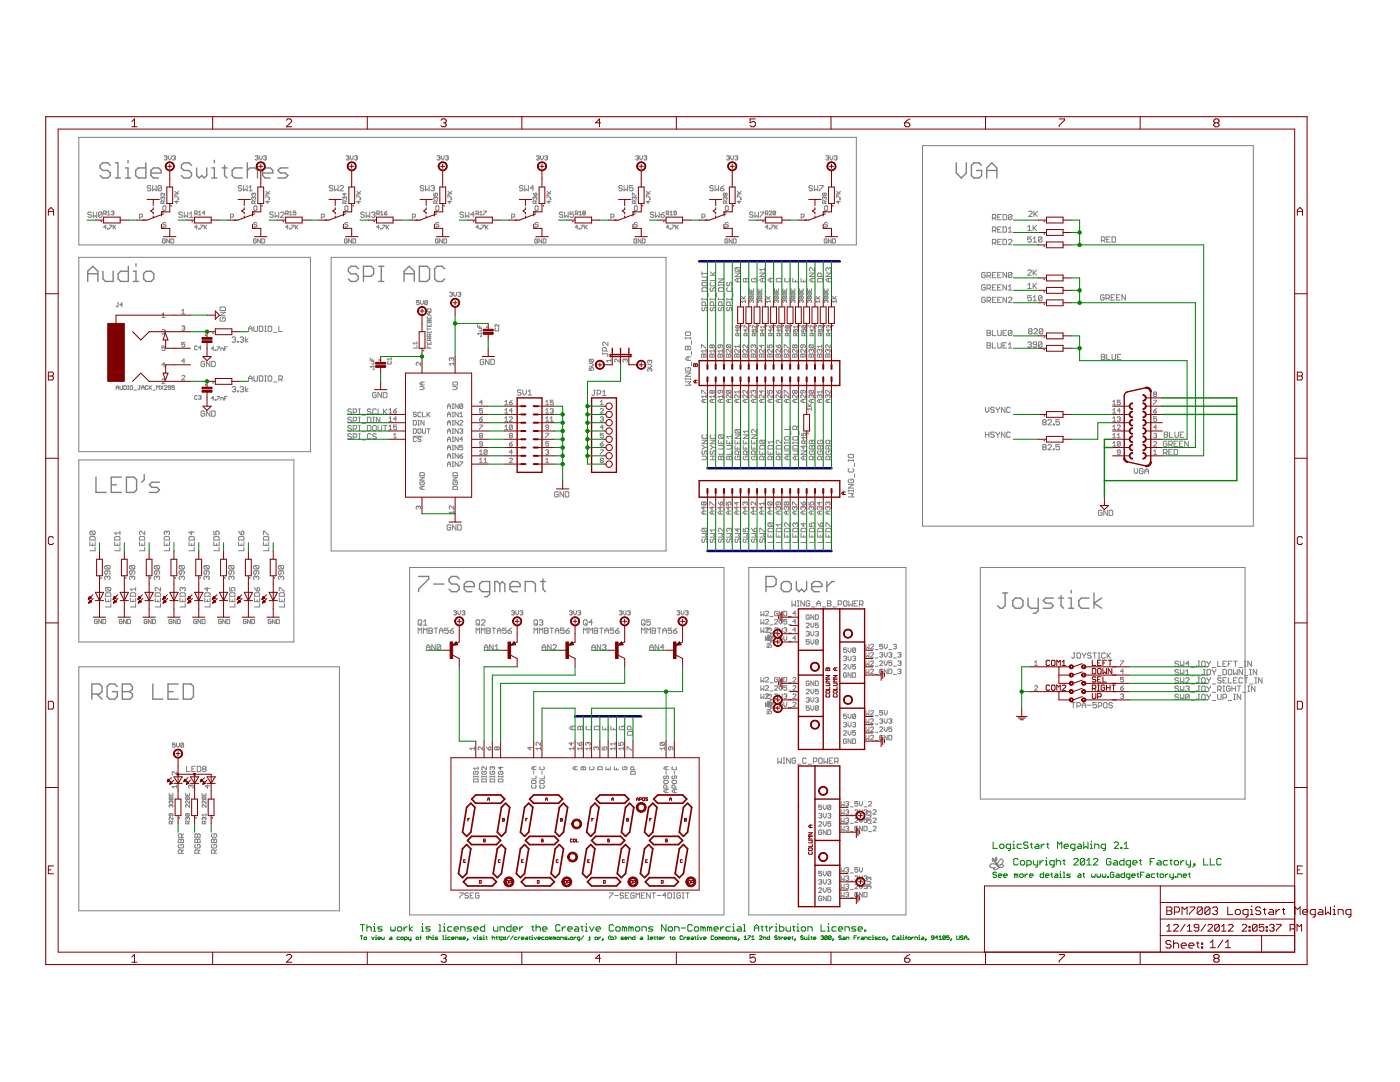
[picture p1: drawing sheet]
<svg xmlns="http://www.w3.org/2000/svg" width="279mm" height="216mm" viewBox="0 0 279 216" stroke-linecap="round" stroke-linejoin="round" font-family="sans-serif">
<g fill="none" stroke="#808080" stroke-width=".2">
<path d="M15.7 27.4h155.2v21.5h-155.2zM30.1 37.2l-.2-.2h-.3l-.2 .4 .2 .1h.3l.2 .4-.2 .2h-.3l-.2-.2M30.5 37v1.1l.3-.4 .4 .4v-1.1M32.2 37.2l-.2-.2h-.3l-.2 .2v.7M32.2 37.2v.7l-.2 .2h-.3l-.2-.2M32.2 37.2l-.7 .7M32.5 39.4l-.1-.1-.3 .1 .1 .4M32.5 39.4l.1-.1 .3 .1-.2 .4M32.5 39.4v.2M32.8 31.2l.4-.1 .1 .1-.1 .3M32.9 38.5v.6l-.5-.6-.3 .2 .1 .4M33 31.5h.2"/>
<path d="M33.2 31.5l.1 .1-.1 .3-.4-.1M33.6 31.1v.5l.3 .3 .3-.3v-.5M34.4 31.2l.5-.1 .1 .1-.1 .3M34.7 31.5h.2M34.9 31.5l.1 .1-.1 .3-.5-.1M34.9 39.4v-.5l.8 .5M34.9 38.7h.8M34.9 38.2l.5 .5M35.5 39.7l.2 .1zM35.7 38.2l-.4 .3M48.3 37.2l-.2-.2h-.4l-.1 .4 .1 .1h.4l.2 .4-.2 .2h-.4l-.1-.2M48.6 37v1.1l.4-.4 .3 .4v-1.1"/>
<path d="M49.7 38.1h.7M49.7 37.4l.3-.4v1.1M50.6 38.7l-.1-.2-.3 .2 .2 .4M50.6 39.4l-.1-.1-.3 .1 .2 .4M50.6 39.4l.2-.1 .2 .1-.1 .4M50.6 38.7l.2-.2 .2 .2-.1 .4M50.6 38.7v.1M50.6 39.4v.2M50.9 31.2l.5-.1 .1 .1-.1 .3M51.2 31.5h.2M51.4 31.5l.1 .1-.1 .3-.5-.1M51.8 31.1v.5l.2 .3 .3-.3v-.5"/>
<path d="M52.6 31.2l.4-.1 .1 .1-.1 .3M52.9 31.5h.1M53 31.5l.1 .1-.1 .3-.4-.1M53.1 39.4v-.5l.7 .5M53.1 38.7h.7M53.1 38.2l.5 .5M53.7 39.7l.1 .1zM53.8 38.2l-.4 .3M66.4 37.2l-.2-.2h-.3l-.2 .4 .2 .1h.3l.2 .4-.2 .2h-.3l-.2-.2M66.8 37v1.1l.3-.4 .4 .4v-1.1M67.8 37.2l.2-.2h.4l.1 .2v.2l-.7 .7h.7M68.8 38.5v.6l-.4-.4h.8"/>
<path d="M68.8 39.4v.2M68.8 39.4l-.1-.1-.3 .1 .1 .4M68.8 39.4l.1-.1 .3 .1-.2 .4M69.1 31.2l.4-.1 .1 .1-.1 .3M69.4 31.5h.1M69.5 31.5l.1 .1-.1 .3-.4-.1M69.9 31.1v.5l.3 .3 .3-.3v-.5M70.7 31.2l.5-.1 .1 .1-.1 .3M71 31.5h.2M71.2 31.5l.1 .1-.1 .3-.5-.1M71.2 38.2l.5 .5M71.2 39.4v-.5l.8 .5"/>
<path d="M71.2 38.7h.8M71.9 39.7l.1 .1zM72 38.2l-.4 .3M84.6 37.2l-.2-.2h-.3l-.2 .4 .2 .1h.3l.2 .4-.2 .2h-.3l-.2-.2M84.9 37v1.1l.4-.4 .3 .4v-1.1M86 37.2l.2-.2h.3l.2 .2-.2 .3M86.3 37.5h.2M86.5 37.5l.2 .2-.2 .4h-.3l-.2-.2M86.6 38.5v.6h.4l-.2-.3 .2-.3 .3 .2-.1 .4M87 39.4v.2M87 39.4l-.2-.1-.2 .1 .1 .4M87 39.4l.1-.1 .2 .1-.1 .4"/>
<path d="M87.2 31.2l.5-.1 .1 .1-.1 .3M87.5 31.5h.2M87.7 31.5l.1 .1-.1 .3-.5-.1M88.1 31.1v.5l.2 .3 .3-.3v-.5M88.9 31.2l.4-.1 .2 .1-.2 .3M89.2 31.5h.1M89.3 31.5l.2 .1-.2 .3-.4-.1M89.4 39.4v-.5l.7 .5M89.4 38.7h.7M89.4 38.2l.5 .5M90 39.7l.1 .1zM90.1 38.2l-.3 .3"/>
<path d="M104.4 37.2l-.2-.2h-.4l-.1 .4 .1 .1h.4l.2 .4-.2 .2h-.4l-.1-.2M104.7 37v1.1l.4-.4 .4 .4v-1.1M106.4 38.5l.4 .6M106.5 37.5h-.7l.5-.5v1.1M106.8 38.7l.2-.2 .1 .4-.3 .2zM106.8 39.4v.2M106.8 39.4l.1-.1 .2 .1-.1 .4M106.8 39.4l-.2-.1-.2 .1 .1 .4M107 31.2l.5-.1 .1 .1-.1 .3M107.3 31.5h.2M107.5 31.5l.1 .1-.1 .3-.5-.1M107.9 31.1v.5l.3 .3 .2-.3v-.5"/>
<path d="M108.7 31.2l.4-.1 .2 .1-.2 .3M109 31.5h.1M109.1 31.5l.2 .1-.2 .3-.4-.1M109.2 39.4v-.5l.7 .5M109.2 38.7h.7M109.2 38.2l.5 .5M109.8 39.7l.1 .1zM109.9 38.2l-.3 .3M124.2 37.2l-.2-.2h-.3l-.2 .4 .2 .1h.3l.2 .4-.2 .2h-.3l-.2-.2M124.5 37v1.1l.4-.4 .3 .4v-1.1M126.2 39.1v-.6l.8 .6M126.3 37h-.7v.5l.4-.1 .3 .1v.4l-.2 .2h-.3l-.2-.2"/>
<path d="M126.6 39.4v.2M126.6 39.4l-.2-.1-.2 .1 .1 .4M126.6 39.4l.1-.1 .3 .1-.2 .4M126.9 31.2l.4-.1 .1 .1-.1 .3M127.1 31.5h.2M127.3 31.5l.1 .1-.1 .3-.4-.1M127.7 31.1v.5l.3 .3 .2-.3v-.5M128.5 31.2l.4-.1 .2 .1-.2 .3M128.8 31.5h.1M128.9 31.5l.2 .1-.2 .3-.4-.1M129 39.4v-.5l.8 .5M129 38.7h.8"/>
<path d="M129 38.2l.5 .5M129.6 39.7l.2 .1zM129.8 38.2l-.4 .3M142.3 37.2l-.1-.2h-.4l-.2 .4 .2 .1h.4l.1 .4-.1 .2h-.4l-.2-.2M142.7 37v1.1l.4-.4 .3 .4v-1.1M143.8 37.5h.5l.2 .4-.2 .2h-.3l-.2-.2zM144.5 37l-.7 .5M144.7 38.7l-.1-.2-.2 .2 .1 .4 .2-.2M144.7 39.4l-.1-.1-.2 .1 .1 .4M144.7 38.7v.2M144.7 39.4v.2M144.7 39.4l.2-.1 .2 .1-.1 .4"/>
<path d="M144.7 38.7l.2-.2 .2 .2-.1 .4-.3-.2M145 31.2l.4-.1 .2 .1-.2 .3M145.3 31.5h.1M145.4 31.5l.2 .1-.2 .3-.4-.1M145.8 31.1v.5l.3 .3 .3-.3v-.5M146.7 31.2l.4-.1 .1 .1-.1 .3M147 31.5h.1M147.1 31.5l.1 .1-.1 .3-.4-.1M147.2 39.4v-.5l.7 .5M147.2 38.7h.7M147.2 38.2l.5 .5M147.8 39.7l.1 .1z"/>
<path d="M147.9 38.2l-.4 .3M162.2 37.2l-.2-.2h-.4l-.1 .4 .1 .1h.4l.2 .4-.2 .2h-.4l-.1-.2M162.5 37v1.1l.4-.4 .3 .4v-1.1M163.6 37h.7v.2l-.7 .7v.2M164.5 38.5v.4l-.1 .2-.3-.2 .2-.4h.5l.1 .2-.1 .4M164.5 39.4v.2M164.5 39.4l.2-.1 .2 .1-.1 .4M164.5 39.4l-.1-.1-.3 .1 .2 .4M164.8 31.2l.4-.1 .2 .1-.2 .3M165.1 31.5h.1M165.2 31.5l.2 .1-.2 .3-.4-.1M165.7 31.1v.5l.2 .3 .3-.3v-.5"/>
<path d="M166.5 31.2l.4-.1 .1 .1-.1 .3M166.8 31.5h.1M166.9 31.5l.1 .1-.1 .3-.4-.1M167 39.4v-.5l.7 .5M167 38.7h.7M167 38.2l.5 .5M167.6 39.7l.1 .1zM167.7 38.2l-.4 .3M184.1 29.1h66v75.9h-66zM15.7 51.4h46.3v38.7h-46.3zM18.2 42.5l-.1-.2h-.4l-.2 .2 .2 .3h.4l.1 .2-.1 .4h-.4l-.2-.2M18.6 42.3v1.1l.3-.4 .4 .4v-1.1"/>
<path d="M20.4 42.5l-.2-.2h-.4l-.1 .2v.7M20.4 42.5v.7l-.2 .2h-.4l-.1-.2M20.4 42.5l-.7 .7M20.7 42.6h.4l.1-.4-.5-.1v.8M21 42.6l.2 .3M21.2 45.3h-.5l.4-.4v.8M21.5 45.6l.1 .1zM21.5 42.4l.2-.3v.8M21.5 42.9h.5M21.8 44.9h.6l-.6 .8M22.2 42.2l.4-.1 .1 .1-.1 .3M22.5 42.5h.1"/>
<path d="M22.6 44.9v.8M22.6 42.5l.1 .1-.1 .3-.4-.1M22.7 45.3l.4 .4M23.1 44.9l-.5 .5M27.8 43.3h.5l.1-.4-.1-.2h-.5v.9M32.6 40.6v-.4l-.4-.1-.1 .5h.8M32.7 41.1l.4 .1v.6l-.1 .2-.5-.2v-.6zM32.9 40.1l-.3 .2M33 47.8l-.1-.1-.5 .1v.6l.5 .1 .1-.4h-.3M33.1 44.5l-.1-.1-.5 .1 .2 .3 .4 .2-.1 .3-.5-.2M33.8 47.7v.8l-.5-.8v.8M34.1 47.7l.6 .1v.6l-.2 .1h-.4z"/>
<path d="M35.3 40.1v.5l-.4-.4h.8M36.4 42.5l-.2-.2h-.3l-.2 .2 .2 .3h.3l.2 .2-.2 .4h-.3l-.2-.2M36.8 42.3v1.1l.3-.4 .4 .4v-1.1M37.8 43.4h.7M37.8 42.7l.4-.4v1.1M38.9 42.6h.3l.2-.4-.5-.1v.8M39.1 42.6l.3 .3M39.4 45.3h-.5l.3-.4v.8M39.6 45.6l.2 .1zM39.6 42.9h.5M39.6 42.4l.3-.3v.8M40 44.9h.5l-.5 .8"/>
<path d="M40.8 44.9v.8M40.9 42.5h-.5l.4-.4v.8M40.9 45.3l.4 .4M41.3 44.9l-.5 .5M46 43.3h.4l.2-.4-.2-.2h-.4v.9M50.8 40.6v-.4l-.4-.1-.2 .5h.8M50.8 41.1l.5 .1v.6l-.2 .2-.4-.2v-.6zM51 40.1l-.2 .2M51.2 47.8l-.2-.1-.4 .1v.6l.4 .1 .2-.4h-.3M51.3 44.5l-.2-.1-.4 .1 .1 .3 .5 .2-.2 .3-.4-.2M52 47.7v.8l-.6-.8v.8M52.3 47.7l.5 .1v.6l-.1 .1h-.4z"/>
<path d="M53.4 40.1v.5l-.3-.4h.7M54.5 42.5l-.1-.2h-.4l-.2 .2 .2 .3h.4l.1 .2-.1 .4h-.4l-.2-.2M54.9 42.3v1.1l.4-.4 .3 .4v-1.1M56 42.5l.2-.2h.3l.2 .2v.2l-.7 .7h.7M57 42.6h.4l.1-.4-.5-.1v.8M57.3 42.6l.2 .3M57.5 45.3h-.5l.4-.4v.8M57.8 45.6l.1 .1zM57.8 42.9h.5M57.8 42.4l.2-.3v.8M58.2 44.9h.5l-.5 .8M58.9 44.9v.8"/>
<path d="M59.1 45.3l.3 .4M59.1 42.1h-.6v.4l.3-.1 .3 .1-.2 .4-.4-.1M59.4 44.9l-.5 .5M64.1 43.3h.5l.1-.4-.1-.2h-.5v.9M66.1 51.4h66.8v58.5h-66.8zM68.8 41.2l.2-.1 .4 .1v.6l-.1 .2-.5-.2zM68.9 40.6v-.4l-.4-.1-.1 .5h.8M69.2 40.1l-.3 .2M69.3 47.8l-.1-.1-.5 .1v.6l.5 .1 .1-.4h-.3M69.4 44.5l-.1-.1-.5 .1 .2 .3 .4 .2-.1 .3-.5-.2M70.1 47.7v.8l-.5-.8v.8M70.4 47.7l.6 .1v.6l-.2 .1h-.4z"/>
<path d="M71.6 40.1v.5l-.4-.4h.8M72.7 42.5l-.2-.2h-.3l-.2 .2 .2 .3h.3l.2 .2-.2 .4h-.3l-.2-.2M73.1 42.3v1.1l.3-.4 .4 .4v-1.1M74.1 42.5l.2-.2h.4l.1 .2-.1 .3M74.5 42.8h.2M74.7 42.8l.1 .2-.1 .4h-.4l-.2-.2M75.2 42.6l.5-.1-.1-.4h-.4v.8M75.4 42.6l.3 .3M75.7 45.3h-.5l.4-.4v.8M75.9 45.6l.2 .1zM75.9 42.9h.6M75.9 42.4l.3-.3v.8"/>
<path d="M76.3 44.9h.5l-.5 .8M76.7 42.5h.4l.1 .3-.4 .1zM77.1 44.9v.8M77.2 45.3l.4 .4M77.2 42.1l-.5 .4M77.6 44.9l-.5 .5M82.3 43.3h.5l.1-.4-.1-.2h-.5v.9M83.7 60h-.6v.4l.3-.2 .3 .2-.2 .4-.4-.1M83.9 60v.5l.3 .3 .3-.3v-.5M87.1 40.6l-.1-.5-.4 .1v.4h.7M87.1 41.1l.5 .1v.6l-.2 .2-.4-.2v-.6zM87.3 40.1l-.2 .2"/>
<path d="M87.5 47.8l-.2-.1-.4 .1v.6l.1 .1 .5-.1v-.3h-.3M87.6 44.5l-.5-.1-.1 .3 .4 .1 .2 .3-.2 .2-.4-.2M88.3 47.7v.8l-.6-.8v.8M88.6 47.7l.5 .1v.6l-.1 .1h-.4zM89.7 58.4l.4-.1 .2 .1-.2 .3M89.8 40.1v.5l-.4-.4h.7M90 58.7h.1M90.1 58.7l.2 .2-.2 .2-.4-.1M90.6 58.3v.6l.2 .2 .3-.2v-.6M91.4 58.4l.4-.1 .1 .1-.1 .3M91.7 58.7h.1M91.8 58.7l.1 .2-.1 .2-.4-.1"/>
<path d="M92.5 42.5l-.1-.2h-.4l-.2 .2 .2 .3h.4l.1 .2-.1 .4h-.4l-.2-.2M92.9 42.3v1.1l.3-.4 .4 .4v-1.1M94.7 42.8h-.8l.6-.5v1.1M95 42.6h.4l.1-.4-.5-.1v.8M95.2 42.6l.3 .3M95.5 45.3h-.5l.4-.4v.8M95.8 45.6l.1 .1zM95.8 42.9h.5M95.8 42.4l.2-.3v.8M96.1 44.9h.5l-.5 .8M96.5 42.1h.5l-.5 .8M96.9 44.9v.8"/>
<path d="M97 45.3l.4 .4M97.4 44.9l-.5 .5M102.1 43.3h.5l.1-.4-.1-.2h-.5v.9M106.9 40.6v-.4l-.4-.1-.1 .5h.7M106.9 41.1l.5 .1v.6l-.1 .2-.5-.2v-.6zM107.1 40.1l-.2 .2M107.3 47.8l-.2-.1-.4 .1v.6l.1 .1 .5-.1v-.3h-.3M107.4 44.5l-.5-.1-.1 .3 .5 .1 .1 .3-.1 .2-.5-.2M108.1 47.7v.8l-.6-.8v.8M108.4 47.7l.5 .1v.6l-.1 .1h-.4zM109.6 40.1v.5l-.4-.4h.7M112.3 42.5l-.1-.2h-.4l-.2 .2 .2 .3h.4l.1 .2-.1 .4h-.4l-.2-.2"/>
<path d="M112.7 42.3v1.1l.4-.4 .3 .4v-1.1M114.4 42.3h-.7v.5l.4-.1 .3 .1v.4l-.1 .2h-.4l-.2-.2M114.8 42.6l.5-.1-.1-.4h-.4v.8M115.1 42.6l.2 .3M115.3 45.3h-.5l.4-.4v.8M115.6 45.6l.1 .1zM115.6 42.9h.5M115.6 42.4l.2-.3v.8M116 44.9h.4l-.4 .8M116.4 42.5l-.1-.1 .1-.3 .4 .1-.1 .3M116.4 42.5l-.1 .1 .1 .3 .4-.1-.1-.3M116.4 42.5h.3"/>
<path d="M116.7 44.9v.8M116.8 45.3l.4 .4M117.2 44.9l-.5 .5M121.9 43.3h.5l.1-.1v-.3l-.1-.2h-.5v.9M126.7 40.6l-.1-.5-.4 .1v.4h.8M126.7 41.1l.5 .1v.6l-.2 .2-.4-.2v-.6zM127 40.1l-.3 .2M127.1 47.8l-.2-.1-.4 .1v.6l.2 .1 .4-.1v-.3h-.3M127.2 44.5l-.2-.1-.4 .1 .1 .3 .5 .2v.1l-.2 .2-.4-.2M127.9 47.7v.8l-.5-.8v.8M128.2 47.7l.6 .1v.6l-.2 .1h-.4zM129.4 40.1v.5l-.4-.4h.8"/>
<path d="M130.5 42.5l-.2-.2h-.3l-.2 .2v.2l.2 .1h.3l.2 .4-.2 .2h-.3l-.2-.2M130.9 42.3v1.1l.3-.4 .4 .4v-1.1M131.9 42.8h.5l.2 .4-.2 .2h-.3l-.2-.2zM132.6 42.3l-.7 .5M133 42.6l.5-.1-.2-.4h-.3v.8M133.2 42.6l.3 .3M133.5 45.3h-.5l.3-.4v.8M133.7 45.6l.1 .1zM133.7 42.9h.5M133.7 42.4l.3-.3v.8M134.1 44.9h.5l-.5 .8M134.9 44.9v.8"/>
<path d="M135 45.3l.4 .4M135 42.5l-.5-.1 .1-.3 .4 .1v.6l-.1 .1-.4-.1M135.4 44.9l-.5 .5M140.1 43.3h.4l.2-.4-.2-.2h-.4v.9M140.1 54.2v.7M140.1 59.5v.4M140.1 55.3h.8l.2 .2v.3l-.2 .2h-.8M140.1 59.7h1M140.1 54.6h1M140.3 57.4h.6l.2 .2v.5h-1v-.5zM140.3 56.3h.6l.2 .2v.4l-.2 .1h-.6l-.2-.1v-.4zM141.1 59.5v.4"/>
<path d="M141.3 58.5v.7M141.7 54.9h1.1M141.7 54.2l.7 .7M141.7 59.5v.4M141.7 59.7h1.1M141.9 57.4l-.2 .2v.3l.2 .2 .4-.2v-.3l.1-.2 .4 .2v.3l-.2 .2M141.9 56.3l-.2 .2v.4l.2 .1h.7l.2-.1v-.4l-.2-.2M142.8 54.2l-.5 .6M142.8 55.3v.7h-1.1M142.8 59.5v.4M143 58.5v.7M143.4 56.7v.3"/>
<path d="M143.4 59.5v.4M143.4 59.7h1M143.4 56.9h1M143.4 55.6h1l-1 .7h1M143.6 57.4h.7l.1 .2v.5h-1v-.5zM144.4 56.7v.3M144.4 59.5v.4M144.6 58.5v.7M144.8 41.2l.1-.1 .5 .1v.6l-.2 .2-.4-.2zM144.9 40.6v-.4l-.4-.1-.1 .5h.7M145 59.5v.4M145 59.7h1.1"/>
<path d="M145.1 40.1l-.2 .2M145.2 56.3l-.2 .2v.4l.2 .1 .4-.1v-.4l.1-.2 .4 .2v.4l-.2 .1M145.2 57.4l-.2 .2v.3l.2 .2h.7l.2-.2v-.3l-.2-.2M145.2 47.8l-.1-.1-.4 .1v.6l.4 .1 .1-.4h-.3M145.4 44.5l-.2-.1-.4 .1 .1 .3 .5 .2-.2 .3-.4-.2M146.1 47.7v.8l-.6-.8v.8M146.1 59.5v.4M146.3 58.5v.7M146.3 47.7l.6 .1v.6l-.1 .1h-.5zM146.7 54.5h1l-1 .7h1M146.9 53.4l-.2 .2v.3l.2 .2h.7M146.9 53.4h.7l.1 .2v.3l-.1 .2"/>
<path d="M146.9 53.4l.7 .7M147.2 55.5v.7M147.5 40.1v.5l-.3-.4h.7M147.7 55.5h-.7l-.3 .4 .3 .3h.7M148 59.1l.5 .5M148 59.6h.7M148.3 55.7l.2-.2 .3 .2 .4-.2 .2 .2v.5h-1.1zM148.7 59.9v.5M148.7 59.1l-.3 .4M148.8 55.7v.5M149.6 57.6v.5h.8v-.5M149.8 59.1l.6 .1-.1 .4"/>
<path d="M149.8 58.4l-.2 .3 .7 .2M149.8 59.1l-.2 .4 .7 .1M149.8 58.4l.6 .1-.1 .4M149.8 59.1l.5 .5M149.8 58.4l.5 .5M150 57.8v.3M150.2 55.5l-.2 .2v.4l.2 .1h.7l.1-.1v-.4l-.1-.2h-.4v.4M150.3 42.5l-.2-.2h-.3l-.2 .2v.2l.2 .1h.3l.2 .4-.2 .2h-.3l-.2-.2M150.7 42.3v1.1l.3-.4 .4 .4v-1.1M151.3 57.6v.5h.7v-.5M151.4 59.1h.5l.1 .1-.1 .4M151.4 59.1l-.1 .4 .6 .1"/>
<path d="M151.4 58.4l-.1 .3 .6 .2M151.4 58.4h.5l.1 .1-.1 .4M151.4 59.1l.5 .5M151.4 58.4l.5 .5M151.6 54.5h1.1l-1.1 .7h1.1M151.7 57.8v.3M151.7 42.3h.7l-.7 1.1M152.1 55.5v.7M152.7 55.5h-.7l-.4 .4 .4 .3h.7M152.7 53.4v.7M152.7 53.8h-1.1l.4 .3M152.8 42.6h.3l.2-.4-.5-.1v.8"/>
<path d="M152.9 59.6h.8M152.9 59.1l.5 .5M153 42.6l.3 .3M153.3 45.3h-.5l.3-.4v.8M153.5 45.6l.1 .1zM153.5 42.2l.1-.1 .4 .1-.5 .7h.5M153.7 59.9v.5M153.7 59.1l-.4 .4M153.8 55.5v.7M153.9 44.9h.5l-.5 .8M154.3 55.5h-.7l-.3 .4 .3 .3h.7M154.6 57.6v.5h.7v-.5"/>
<path d="M154.7 44.9v.8M154.7 58.4l-.1 .3 .6 .2M154.7 59.1l.6 .1-.1 .4M154.7 58.4l.6 .1-.1 .4M154.7 59.1l-.1 .4 .6 .1M154.7 59.1l.5 .5M154.7 58.4l.5 .5M154.8 45.3l.4 .4M154.8 42.2l-.4-.1-.1 .7M154.8 42.2v.6l-.1 .1-.4-.1M154.8 42.2l-.5 .6M154.9 55.7l.2-.2h.7l.2 .2v.5h-1.1z"/>
<path d="M155 57.8v.3M155.2 44.9l-.5 .5M156.2 57.6v.5h.8v-.5M156.4 59.1l.6 .1-.1 .4M156.4 59.1l-.2 .4 .7 .1M156.4 58.4l-.2 .3 .7 .2M156.4 58.4l.6 .1-.1 .4M156.4 59.1l.5 .5M156.4 58.4l.5 .5M156.6 57.8v.3M156.8 55.5l-.2 .2v.4l.2 .1h.7l.1-.1v-.4l-.1-.2M157.9 57.6v.5h.7v-.5"/>
<path d="M158 59.1l.6 .1-.1 .4M158 59.1l-.1 .4 .6 .1M158 58.4l-.1 .3 .6 .2M158 58.4l.6 .1-.1 .4M158 59.1l.5 .5M158 58.4l.5 .5M158.2 55.5v.7h1.1M158.3 57.8v.3M158.7 55.9v.3M159.5 57.6v.5h.8v-.5M159.7 59.1h.5l.1 .1-.1 .4M159.7 59.1l-.2 .1 .2 .4h.5"/>
<path d="M159.7 58.4l-.2 .1 .2 .4h.5M159.7 58.4h.5l.1 .1-.1 .4M159.7 59.1l.5 .5M159.7 58.4l.5 .5M159.9 55.5v.7h1v-.7M159.9 43.3h.4l.2-.4-.2-.2h-.4v.9M159.9 57.8v.3M160.4 55.9v.3M161.2 57.6v.5h.7v-.5M161.3 59.1l.6 .1-.1 .4M161.3 59.1l-.1 .4 .6 .1M161.3 58.4l-.1 .3 .6 .2"/>
<path d="M161.3 58.4l.6 .1-.1 .4M161.3 59.1l.5 .5M161.3 58.4l.5 .5M161.5 54.5h1.1l-1.1 .7h1.1M161.6 57.8v.3M162.1 55.5v.7M162.6 53.4v.7l-.7-.7-.4 .2v.3l.2 .2M162.6 55.5h-.7l-.4 .4 .4 .3h.7M162.8 59.6h.8M162.8 59.1l.5 .5M163.2 55.7l.2-.2h.7l.1 .2v.5h-1zM163.6 59.9v.5"/>
<path d="M163.6 59.1l-.4 .4M163.9 55.2v-.5l-.2-.2h-.3l-.2 .2v.5h1M164.5 57.6v.5h.7v-.5M164.6 41.2l.1-.1 .5 .1v.6l-.2 .2-.4-.2zM164.6 58.4l-.1 .3 .6 .2M164.6 59.1l-.1 .4 .6 .1M164.6 59.1l.6 .1-.1 .4M164.6 58.4l.6 .1-.1 .4M164.6 59.1l.5 .5M164.6 58.4l.5 .5M164.7 40.6v-.4l-.4-.1-.2 .5h.8M164.8 54.5h1.1l-1.1 .7h1.1"/>
<path d="M164.9 57.8v.3M164.9 40.1l-.2 .2M165.1 47.8l-.2-.1-.4 .1v.6l.4 .1 .2-.4h-.3M165.2 44.5l-.2-.1-.4 .1 .1 .3 .5 .2-.2 .3-.4-.2M165.4 53.6v.2M165.4 55.5v.7M165.4 53.6l.1-.2 .4 .2v.3l-.2 .2M165.4 53.6l-.2-.2-.4 .2v.3l.2 .2M165.9 47.7v.8l-.6-.8v.8M165.9 55.5h-.7l-.4 .4 .4 .3h.7M166.1 59.1l.5 .5M166.1 59.6h.8"/>
<path d="M166.2 47.7l.5 .1v.6l-.1 .1h-.4zM166.9 59.9v.5M166.9 59.1l-.4 .4M167.3 40.1v.5l-.3-.4h.7M196.6 54.5l-.2-.1h-.3l-.2 .1v.7l.2 .2h.3l.2-.2v-.3h-.3M196.6 59.5l-.2-.2h-.3l-.2 .2v.7l.2 .2h.3l.2-.2v-.4h-.3M196.6 57l-.2-.2h-.3l-.2 .2v.7l.2 .2h.3l.2-.2v-.3h-.3M197 55.1h.5l.2-.2v-.4l-.2-.1h-.5v1M197 57.5h.5l.2-.1v-.4l-.2-.2h-.5v1.1M197.3 55.1l.4 .3M197.3 57.5l.4 .4M198.1 48.5h.5l.2-.2v-.4l-.2-.1h-.5v1"/>
<path d="M198.1 46h.5l.2-.2v-.3l-.2-.2h-.5v1M198.1 54.9h.3M198.1 43.5h.5l.2-.2v-.3l-.2-.2h-.5v1.1M198.1 57.4h.3M198.1 59.8h.3M198.4 46l.4 .3M198.4 48.5l.4 .3M198.4 43.5l.4 .4M198.8 59.3h-.7v1.1h.7M198.8 54.4h-.7v1h.7M198.8 56.8h-.7v1.1h.7M199.1 43.3h.4"/>
<path d="M199.1 54.9h.4M199.1 57.4h.4M199.1 45.8h.4M199.1 48.3h.4M199.1 59.8h.4M199.8 59.3h-.7v1.1h.7M199.8 54.4h-.7v1h.7M199.8 42.8h-.7v1.1h.7M199.8 45.3h-.7v1h.7M199.8 47.8h-.7v1h.7M199.8 56.8h-.7v1.1h.7M200.2 42.8h.5l.2 .2v.7l-.2 .2h-.5z"/>
<path d="M200.2 45.3h.5l.2 .2v.7l-.2 .1h-.5zM200.2 47.8h.5l.2 .1v.7l-.2 .2h-.5zM200.9 54.4v1l-.7-1v1M200.9 56.8v1.1l-.7-1.1v1.1M200.9 59.3v1.1l-.7-1.1v1.1M201.2 59.5l.2-.2h.4l.2 .2v.2l-.8 .7h.8M201.2 47.9l.2-.1h.4l.2 .1v.2l-.8 .7h.8M201.2 45.6l.4-.3v1M201.2 57.2l.4-.4v1.1M201.2 57.9h.8M201.2 46.3h.8M202 54.5l-.2-.1h-.4l-.2 .1v.7"/>
<path d="M202 54.5v.7l-.2 .2h-.4l-.2-.2M202 43l-.2-.2h-.4l-.2 .2v.7M202 43v.7l-.2 .2h-.4l-.2-.2M202 54.5l-.8 .7M202 43l-.8 .7M205.1 54l.2-.1h.3l.2 .1v.2l-.7 .7h.7M205.1 45.3l.4-.3v1M205.1 56.9l.4-.4v1.1M205.1 46h.7M205.1 57.6h.7M205.3 42.3l.1-.2h.4l.2 .2v.2l-.7 .7h.7M205.8 47.3h-.7v.5l.4-.2 .3 .2v.3l-.2 .2h-.3l-.2-.2"/>
<path d="M205.8 59h-.7v.5l.4-.2 .3 .2v.4l-.2 .1h-.3l-.2-.1M206.2 45v1M206.2 53.9v1M206.2 56.5v1.1M206.2 48.3h.7M206.2 47.6l.3-.3v1M206.2 59.3l.3-.3v1M206.3 42.1v1.1M206.4 54.4l.5 .5M206.4 45.5l.5 .5M206.4 57l.5 .6M206.5 42.7l.6 .5"/>
<path d="M206.9 53.9l-.7 .7M206.9 45l-.7 .7M206.9 56.5l-.7 .7M207.1 42.1l-.8 .7M207.9 47.4l-.1-.1h-.4l-.2 .1v.7M207.9 59.2l-.1-.2h-.4l-.2 .2v.7M207.9 47.4v.7l-.1 .2h-.4l-.2-.2M207.9 59.2v.7l-.1 .1h-.4l-.2-.1M207.9 47.4l-.7 .7M207.9 59.2l-.7 .7M219.8 48h.5l.2-.2v-.4l-.2-.1h-.5v1M220.2 48l.3 .3"/>
<path d="M220.3 59l-.1-.2h-.4l-.2 .2v.7l.2 .2h.4l.1-.2v-.3h-.3M220.7 59.5h.5l.2-.1v-.4l-.2-.2h-.5v1.1M220.9 47.8h.3M221 59.5l.4 .4M221.6 47.3h-.7v1h.7M221.8 59.4h.3M221.9 47.3h.6l.1 .1v.7l-.1 .2h-.6zM222.5 58.8h-.7v1.1h.7M222.8 59.4h.4M223.5 58.8h-.7v1.1h.7M224.6 58.8v1.1l-.7-1.1v1.1M23.2 77.7v-.5l.2-.2 .3 .2v.5"/>
<path d="M23.2 77.3h.5M23.4 60.5h.3M23.6 60.5v.6l-.2 .1-.2-.1M23.9 77v.6l.2 .1 .3-.1v-.6M24.4 60.8h-.5l.4-.3v.7M24.7 77l.5 .1-.1 .6h-.4zM25.5 77.7h.2M25.5 77h.2M25.6 77v.7M26 77.1l.1-.1 .4 .1-.1 .6-.4-.1zM26.7 77.9h.5M27.7 77h.3"/>
<path d="M27.9 77v.6l-.2 .1-.2-.1M28.3 77.7v-.5l.2-.2 .3 .2v.5M28.3 77.3h.5M29.5 77.1l-.1-.1-.4 .1 .1 .6 .4-.1M29.8 77v.7M29.9 77.3l.4 .4M30.3 77l-.5 .5M30.5 77.9h.5M31.3 77.7v-.7l.2 .2 .3-.2v.7M32 77l.6 .7M32.3 63.4h.6M32.3 75.8l.2-.2 .4 .2-.6 .8h.6"/>
<path d="M32.3 62.7l.3-.3v1M32.3 65.9l.5-.2 .1 .2-.1 .3M32.6 77l-.6 .7M32.6 66.2h.2M32.8 66.2l.1 .1-.1 .4-.5-.2M32.8 77.1l.1-.1 .4 .1-.5 .6h.5M32.9 69h-.6v.5l.5-.2 .1 .2v.3l-.1 .2-.5-.2M32.9 72.8h-.6l.5-.5v1M34.1 77.3l-.5-.1 .1-.2 .4 .1v.5l-.1 .1-.4-.1M34.8 77h-.5v.3l.3-.1 .2 .1-.1 .4-.4-.1M36.3 65.2l.4-.2 .2 .2-.2 .3M36.3 62l.3-.3v.9"/>
<path d="M36.3 62.6h.6M36.3 75.1l.1-.2h.3l.2 .2-.6 .7h.6M36.6 65.5h.1M36.7 65.5l.2 .1-.2 .3-.4-.1M36.9 68.3h-.6v.5l.3-.2 .3 .2-.2 .4-.4-.1M36.9 72.1h-.6l.4-.5v.9M39.4 69.2l-.2-.2-.3 .2 .1 .6 .4-.1M39.4 79.1l-.2-.2-.3 .2 .1 .6 .4-.1M39.6 79.1l.4-.2 .1 .2-.1 .2M39.9 79.3h.1M40 79.3l.1 .1-.1 .3-.4-.1M40.1 69.4h-.5l.4-.4v.8"/>
<path d="M40.8 72.3l-.1-.2h-.4l-.2 .2v.7l.2 .2h.4l.1-.2v-.4h-.3M41.9 72.1v1.1l-.7-1.1v1.1M42.2 72.1h.6l.1 .2v.7l-.1 .2h-.6zM42.7 69.6h-.5l.3-.4v.8M42.7 79.5h-.5l.3-.4v.8M42.9 69.8l.2 .2zM42.9 79.7l.2 .2zM43.3 79.1h.5l-.5 .8M43.3 69.2h.5l-.5 .8M43.9 61.4l.2-.1h.7l.2 .1v.6h-1.1zM43.9 62.3h1.1l-1.1 .7h1.1M44.1 70v-.6l.5 .2v.4"/>
<path d="M44.1 79.9v-.5h.3l.2 .5M44.1 63.4l-.2 .2v.3l.2 .2h.7l.2-.2v-.3l-.2-.2h-.4v.3M44.8 79.5h.3M44.8 69.6h.3M45.3 79.1h-.5v.8M45.3 69.2h-.5v.8M46.3 67.4l.2-.2h.3l.2 .2-.2 .4M46.3 77.3l.2-.2h.3l.2 .2-.2 .4M46.7 67.8h.1M46.7 77.7h.1M46.8 67.8l.2 .1-.2 .4h-.3l-.2-.2M46.8 77.7l.2 .2-.2 .3h-.3l-.2-.2"/>
<path d="M47.4 68.1h.2v.2h-.2zM47.4 78h.2v.2h-.2zM47.9 67.4l.2-.2h.3l.2 .2-.2 .4M47.9 77.3l.2-.2h.3l.2 .2-.2 .4M48.3 67.8h.1M48.3 77.7h.1M48.4 67.8l.2 .1-.2 .4h-.3l-.2-.2M48.4 77.7l.2 .2-.2 .3h-.3l-.2-.2M49 67.2v1.1M49 77.1v1.1M49.5 67.6l-.5 .3 .5 .4M49.5 77.5l-.5 .4 .5 .3"/>
<path d="M49.6 66.1v-.7l.4-.3 .3 .3v.7M49.6 76.1v-.7l.4-.4 .3 .4v.7M49.6 75.5h.7M49.6 65.6h.7M50.7 65.1v.9l.2 .1h.3l.2-.1v-.9M50.7 75v.9l.2 .2h.3l.2-.2v-.9M51.8 65.1h.5l.2 .2v.7l-.2 .1h-.5zM51.8 75h.5l.2 .2v.7l-.2 .2h-.5zM52.8 76.1h.3M52.8 75h.3M52.8 66.1h.3M52.8 65.1h.3"/>
<path d="M53 65.1v1M53 75v1.1M53.5 75.2l.2-.2h.3l.2 .2v.7l-.2 .2h-.3l-.2-.2zM53.5 65.3l.2-.2h.3l.2 .2v.7l-.2 .1h-.3l-.2-.1zM54.6 66.3h.7M54.6 76.2h.7M55.6 75.7h.6l.1-.2v-.3l-.1-.2h-.6v1.1M55.6 65.1v1h.7M56 75.7l.3 .4M73.9 71.4v.5h.7M74.1 72.1h.5v.4l-.5 .1M74.3 71.6v.3"/>
<path d="M74.5 73.6l.1 .2zM74.6 72.9v.5M74.6 73.1h-.7l.2 .3M75.1 78.5l-.2-.2h-.4l-.1 .2v.7l.1 .2h.4l.2-.2v-.4h-.4M76.1 78.3v1.1l-.7-1.1v1.1M76.5 78.3h.5l.2 .2v.7l-.2 .2h-.5zM77.4 72.1l-.1 .2 .1 .3h.6l.1-.1-.1-.4M78.1 71.6h-.8l.3 .3M78.1 71.4v.5M83.2 69v.5h-.8M83.2 68.5h-.8l.3 .2M83.2 68.2v.5"/>
<path d="M83.8 77.2h.6l.3 .2-.3 .3h-.6M83.9 72.3v.6l-.5-.6-.3 .1 .1 .5M84.2 76.2v.6M84.7 76.2h-.6l-.3 .3 .3 .3h.6M85.3 69v.5h.7M85.3 63.1v.5h.7v-.5M85.3 64l.6-.1 .1 .5h-.7zM85.3 64.6v.6h.7v-.6M85.3 65.4v.5M85.3 66.2v.2M85.3 68.2v.5h.7v-.5M85.3 66.3h.7"/>
<path d="M85.3 65.7h.7M85.3 60.1l-.1-.1-.4 .1v.6M85.3 60.1v.6l-.1 .1-.4-.1M85.3 60.1l-.5 .6M85.4 61.6h.5l.1 .5h-.7zM85.6 62.4v.5M85.6 63.4v.2M85.6 64v.4M85.6 64.9v.3M85.6 68.5v.2M85.6 69.2v.3M85.8 67.2v-.4l-.4-.1-.1 .5h.7"/>
<path d="M85.8 67.9v-.3l-.4-.2-.1 .5h.7M86 66.2v.2M86 67.4l-.2 .3M86 66.7l-.2 .2M86 62.4h-.5l-.2 .2 .2 .3h.5M90.1 71.5l.2-.1 .3 .1-.2 .5M90.1 71.5l-.1-.1-.3 .1 .1 .5M90.1 71.5v.2M90.4 77.2h.6l.3 .2-.3 .3h-.6M90.5 76.2h.6l.2 .2v.4h-.9v-.4zM90.6 72.3v.6M90.6 72.6h-.9l.3 .3"/>
<path d="M95.3 64.8v.5h.8M95.6 65.5h.5l-.2 .5h-.3M95.7 65v.3M95.9 67l.2 .2zM96.1 66.3v.5M96.1 66.5h-.8l.3 .3M96.5 71.9l-.1-.2h-.4l-.2 .2v.7l.2 .1h.4l.1-.1v-.4h-.3M97.6 71.7v1l-.7-1v1M98 71.7h.5l.2 .2v.7l-.2 .1h-.5zM98.9 65.5l-.1 .2 .1 .3 .6-.1-.1-.4M99.5 64.8v.5l-.5-.5-.2 .1 .1 .4M102.3 79.9l-.7 .4"/>
<path d="M104 78l-.2-.2h-.4l-.1 .3 .1 .2h.4l.2 .4-.2 .1h-.4l-.1-.1M104.3 77.8v.7l.4 .3 .3-.3v-.7M105.4 78.8h.7M105.4 78.1l.3-.3v1M110.4 79.9h-.6v.4l.5-.1 .1 .1v.3l-.1 .2-.5-.2M117.6 73.4v.5h.4l-.1-.3 .1-.2 .4 .1-.1 .4M117.6 72.5h.6l.2 .3-.2 .3h-.6M117.8 71.7l.6 .1-.1 .4M117.8 71.7l-.2 .4 .7 .1M117.8 71.7l.5 .5M118.5 77.9h.3M118.6 77.9v.9l-.1 .1-.4-.1"/>
<path d="M119.2 78.6h.5l.2-.2v-.3l-.2-.2h-.5v1M120.2 78.9h.7M120.2 78.2l.4-.3v1M120.3 70.4v.3M120.3 70.6h.8l.2 .1-.2 .4M121 70v-.5l-.2-.2h-.4l-.1 .2v.5h1M121.3 68.3v.7l-.7-.7-.3 .1v.4l.1 .2M121.9 71.6v.6M121.9 71.9h-.9l.3 .3M123.6 71.6v.6l-.6-.6-.3 .2 .1 .4M124.8 71.8v.1M124.8 71.8l.1-.2 .3 .2-.1 .4"/>
<path d="M124.8 71.8l-.2-.2-.3 .2 .2 .4M129.2 72.7h.6l.3 .3-.3 .3h-.6M129.7 72l-.2-.1-.3 .1 .2 .5M129.7 72l.1-.1 .3 .1-.2 .5M129.7 73.7l-.2-.1-.3 .1 .2 .4M129.7 73.7l.1-.1 .3 .1-.2 .4M129.7 72v.2M129.7 73.7v.1M136.8 67.5h1M136.8 76.2h1l-.3 .3 .3 .4h-1M136.8 69.3l.1-.2 .4 .2 .3-.2 .2 .2v.5h-1zM136.8 75.6h1"/>
<path d="M136.8 67.3v.3M136.8 75.5v.3M136.8 74.4h1l-1 .7h1M136.9 73.3l-.1 .2v.4l.1 .1h.7l.2-.1v-.4l-.2-.2h-.3v.4M136.9 66.2h.7l.2 .2v.4l-.2 .2h-.7l-.1-.2v-.4zM137.3 69.3v.5M137.3 71.2v.7M137.8 71.2h-.7l-.3 .4 .3 .3h.7M137.8 67.3v.3M137.8 75.5v.3M138 68v.7M138 70.1v.7"/>
<path d="M138 72.3v.7M140 70.8l.1-.2 .4 .2 .3-.2 .1 .2v.4h-.9zM140 69.4v-.6l.9 .6M140 78.5v-.6l.9 .6M140.3 61.3l-.2 .2v.3l.2 .2 .3-.2v-.3l.2-.2 .3 .2v.3l-.2 .2M140.5 70.8v.4M140.5 79.7v.6M140.8 61v-.6l-.2-.2h-.3l-.2 .2v.6h1M140.9 79.7h-.6l-.3 .3 .3 .3h.6M140.9 79.1h-.9l.3 .3M140.9 69.7v.6M140.9 78.8v.6"/>
<path d="M140.9 70h-.9l.3 .3M141.6 70.8l.2-.2 .3 .2 .3-.2 .2 .2v.4h-1zM141.9 61.3l-.2 .2v.3l.2 .2 .4-.2v-.3l.1-.2 .4 .2v.3l-.2 .2M142.1 78l-.2-.1-.3 .1 .2 .5 .3-.2M142.1 69l.2-.2 .3 .2-.2 .4-.3-.1M142.1 69l-.2-.2-.3 .2 .2 .4 .3-.1M142.1 78l.2-.1 .3 .1-.2 .5-.3-.2M142.1 69v.3M142.1 70.8v.4M142.1 78v.3M142.1 79.7v.6M142.4 61v-.6l-.1-.2h-.4l-.2 .2v.6h1.1"/>
<path d="M142.6 79.7h-.7l-.3 .3 .3 .3h.7M142.6 79.1h-1l.3 .3M142.6 69.7v.6M142.6 78.8v.6M142.6 70h-1l.3 .3M143.3 70.8l.1-.2 .4 .2 .3-.2 .1 .2v.4h-.9zM143.6 61.3l-.2 .2v.3l.2 .2 .3-.2v-.3l.2-.2 .3 .2v.3l-.1 .2M143.8 68.8v.5l-.2 .1-.3-.1 .1-.5h.7l.1 .2-.1 .4M143.8 70.8v.4M143.8 77.9v.4l-.2 .2-.3-.2 .1-.4h.7l.1 .1-.1 .5M143.8 79.7v.6M144.1 61v-.6l-.2-.2h-.3l-.2 .2v.6h1"/>
<path d="M144.2 79.7h-.6l-.3 .3 .3 .3h.6M144.2 79.1h-.9l.3 .3M144.2 69.7v.6M144.2 78.8v.6M144.2 70h-.9l.3 .3M144.9 70.8l.2-.2 .3 .2 .3-.2 .2 .2v.4h-1zM145.1 68.8h.6l.2 .2-.2 .4M145.1 77.9h.6l.2 .1-.2 .5M145.1 77.9l-.2 .1 .2 .5h.6M145.1 68.8l-.2 .2 .2 .4h.6M145.1 77.9l.6 .6M145.1 68.8l.6 .6"/>
<path d="M145.2 61.3l-.2 .2v.3l.2 .2 .4-.2v-.3l.1-.2 .4 .2v.3l-.2 .2M145.4 70.8v.4M145.4 79.7v.6M145.7 61v-.6l-.1-.2h-.4l-.2 .2v.6h1.1M145.9 69.7v.6l-.7-.6-.3 .2 .2 .4M145.9 78.8v.6l-.8-.6-.2 .2 .2 .4M145.9 79.7h-.7l-.3 .3 .3 .3h.7M146.6 70.8l.1-.2 .3 .2 .4-.2 .1 .2v.4h-.9zM147 65l-.2 .3 .6 .2M147 65l.6 .1-.2 .4M147 65l.4 .5M147 70.8v.4"/>
<path d="M147 79.7v.6M147.2 65.7v.5l-.4-.4h.8M147.3 67v-.4l-.3-.1-.2 .5h.8M147.5 79.7h-.6l-.3 .3 .3 .3h.6M147.5 78.2h-.9l.3 .3M147.5 68.8v.6M147.5 69.7v.6l-.6-.6-.3 .2 .1 .4M147.5 77.9v.6M147.5 78.8v.6l-.8-.6-.1 .2 .1 .4M147.5 69.1h-.9l.3 .3M147.6 66.5l-.3 .2M148.3 70.8l.1-.2 .3 .2 .3-.2 .2 .2v.4h-.9z"/>
<path d="M148.5 65.5v-.5l.7 .5M148.7 70.8v.4M148.7 79.7v.6M148.7 60.1h-.7l.2 .3M148.8 65.7v.5l-.3-.4h.7M149 67v-.4l-.4-.1-.1 .5h.7M149.2 79.7h-.7l-.2 .3 .2 .3h.7M149.2 68.8v.6l-.8-.6-.1 .2 .1 .4M149.2 69.7v.6l-.7-.6-.2 .2 .1 .4M149.2 77.9v.6l-.7-.6-.2 .1 .1 .5M149.2 78.8v.6l-.8-.6-.1 .2 .1 .4M149.2 66.5l-.2 .2"/>
<path d="M149.9 70.8l.2-.2 .2 .2 .4-.2 .1 .2v.4h-.9zM150 60l-.1-.1-.3 .1 .2 .4M150 60l.1-.1 .3 .1-.1 .4M150 60v.1M150.1 65.7v.5h.4l-.1-.2 .1-.3 .4 .1-.2 .4M150.3 78l-.1-.1-.3 .1 .2 .5M150.3 78l.2-.1 .3 .1-.1 .5M150.3 69v.1M150.3 70.8v.4M150.3 78v.2M150.3 79.7v.6M150.3 69l.2-.2 .3 .2-.1 .4"/>
<path d="M150.3 69l-.1-.2-.3 .2 .2 .4M150.6 67v-.4l-.3-.1-.2 .5h.8M150.8 79.7h-.6l-.3 .3 .3 .3h.6M150.8 69.7v.6l-.6-.6-.3 .2 .2 .4M150.8 78.8v.6l-.7-.6-.2 .2 .2 .4M150.9 66.5l-.3 .2M150.9 65v.5l-.5-.5-.3 .1 .2 .4M151.6 70.8l.1-.2 .3 .2 .3-.2 .2 .2v.4h-.9zM151.7 60l-.2-.1-.2 .1 .1 .4M151.7 60l.1-.1 .2 .1-.1 .4M151.7 60v.1M152 77.9v.6l-.4-.5h.9"/>
<path d="M152 68.8v.6l-.4-.4h.9M152 70.8v.4M152 79.7v.6M152.1 65.7v.5l-.3-.4h.7M152.3 67v-.4l-.4-.1-.1 .5h.7M152.5 79.7h-.7l-.2 .3 .2 .3h.7M152.5 78.8v.6l-.8-.6-.1 .2 .1 .4M152.5 69.7v.6l-.7-.6-.2 .2 .1 .4M152.5 66.5l-.2 .2M152.5 65.2h-.7l.2 .3M152.5 65v.5M153.2 68.8v.6h.4l-.1-.4 .5-.2 .1 .2-.1 .4"/>
<path d="M153.2 77.9v.6h.4l-.1-.3 .1-.3 .5 .1-.1 .5M153.2 70.8l.2-.2 .2 .2 .4-.2 .1 .2v.4h-.9zM153.4 65l.4 .5M153.6 70.8v.4M153.6 79.7v.6M153.7 60.1h-.8l.3 .3M153.8 65.7v.5l-.4-.4h.8M153.9 67v-.4l-.4-.1-.1 .5h.8M153.9 65l.3 .1-.1 .4h-.3zM154.1 79.7h-.6l-.3 .3 .3 .3h.6M154.1 78.8v.6l-.7-.6-.2 .2 .2 .4M154.1 69.7v.6l-.6-.6-.3 .2 .2 .4"/>
<path d="M154.2 66.5l-.3 .2M154.9 70.8l.1-.2 .3 .2 .3-.2 .2 .2v.4h-.9zM154.9 77.9l.4 .6M154.9 68.8l.4 .6M155 60l-.2-.1-.2 .1 .1 .4M155 60l.1-.1 .2 .1-.1 .4M155 60v.1M155.3 78l.3-.1 .2 .4-.5 .2zM155.3 69l.3-.2 .2 .5-.5 .1zM155.3 70.8v.4M155.3 79.7v.6M155.4 65v.3l-.1 .2-.2-.2 .1-.3h.5l.1 .1-.1 .4"/>
<path d="M155.4 65.7v.5l-.3-.4h.7M155.6 67v-.4l-.4-.1-.1 .5h.7M155.8 79.7h-.6l-.3 .3 .3 .3h.6M155.8 78.8v.6l-.8-.6-.1 .2 .1 .4M155.8 69.7v.6l-.6-.6-.3 .2 .1 .4M155.8 66.5l-.2 .2M156.5 70.8l.2-.2 .3 .2 .3-.2 .1 .2v.4h-.9zM156.5 78.5v-.6l.9 .6M156.5 69.4v-.6l.9 .6M156.6 60l-.1-.1-.3 .1 .2 .4M156.6 60l.1-.1 .3 .1-.1 .4M156.6 60v.1"/>
<path d="M157 70.8v.4M157 79.7v.6M157.1 65.1l-.1-.1-.3 .1 .1 .4 .3-.2M157.1 65.1l.1-.1 .3 .1-.1 .4-.3-.2M157.1 65.7v.5l-.4-.4h.8M157.1 65.1v.2M157.2 67v-.4l-.4-.1-.1 .5h.8M157.4 69.7v.6l-.6-.6-.3 .2 .2 .4M157.4 79.7h-.6l-.3 .3 .3 .3h.6M157.4 78.8v.6l-.7-.6-.2 .2 .2 .4M157.5 66.5l-.3 .2M158.2 70.8l.1-.2 .3 .2 .3-.2 .2 .2v.4h-.9z"/>
<path d="M158.3 60l-.2-.1-.2 .1 .1 .4M158.3 60l.1-.1 .2 .1-.1 .4M158.3 60v.1M158.4 65.7v.5h.3l-.1-.2 .1-.3 .4 .1-.1 .4M158.6 69l-.1-.2-.3 .2 .1 .4 .3-.1M158.6 69l.2-.2 .3 .2-.2 .4-.3-.1M158.6 78l-.1-.1-.3 .1 .1 .5 .3-.2M158.6 78l.2-.1 .3 .1-.2 .5-.3-.2M158.6 69v.3M158.6 70.8v.4M158.6 78v.3M158.6 79.7v.6"/>
<path d="M158.9 67l-.2-.5-.3 .1v.4h.7M159.1 79.7h-.6l-.3 .3 .3 .3h.6M159.1 78.8v.6l-.8-.6-.1 .2 .1 .4M159.1 69.7v.6l-.6-.6-.3 .2 .1 .4M159.1 66.5l-.2 .2M159.1 65.2h-.7l.2 .3M159.1 65v.5M159.8 70.8l.2-.2 .3 .2 .3-.2 .1 .2v.4h-.9zM159.9 60l-.1-.1-.3 .1 .2 .4M159.9 60l.1-.1 .3 .1-.1 .4M159.9 60v.1M160 65.7v.5h.4l-.1-.2 .1-.3 .4 .1-.1 .4"/>
<path d="M160.1 65l-.1 .3 .7 .2M160.1 65l.7 .1-.1 .4M160.1 65l.6 .5M160.3 77.9v.4l-.2 .2-.3-.2 .2-.4h.6l.1 .1-.1 .5M160.3 68.8v.5l-.2 .1-.3-.1 .2-.5h.6l.1 .2-.1 .4M160.3 70.8v.4M160.3 79.7v.6M160.5 67v-.4l-.4-.1-.1 .5h.8M160.7 78.8v.6l-.7-.6-.2 .2 .2 .4M160.7 79.7h-.6l-.3 .3 .3 .3h.6M160.7 69.7v.6l-.6-.6-.3 .2 .2 .4M160.8 66.5l-.3 .2"/>
<path d="M161.5 70.8l.1-.2 .3 .2 .3-.2 .2 .2v.4h-.9zM161.6 60l-.2-.1-.2 .1 .1 .4M161.6 60l.1-.1 .2 .1-.1 .4M161.6 60v.1M161.6 68.8l-.1 .2 .1 .4h.6M161.6 77.9l-.1 .1 .1 .5h.6M161.6 77.9h.6l.2 .1-.2 .5M161.6 68.8h.6l.2 .2-.2 .4M161.6 77.9l.6 .6M161.6 68.8l.6 .6M161.9 69.9l-.1-.2-.3 .2 .1 .4M161.9 79l-.1-.2-.3 .2 .1 .4"/>
<path d="M161.9 79l.2-.2 .3 .2-.2 .4M161.9 69.9v.1M161.9 70.8v.4M161.9 79v.1M161.9 79.7v.6M161.9 69.9l.2-.2 .3 .2-.2 .4M162.1 65.7v.5l-.4-.4h.7M162.2 67v-.4l-.4-.1-.1 .5h.7M162.4 79.7h-.6l-.3 .3 .3 .3h.6M162.4 65v.5l-.5-.5-.2 .1 .1 .4M162.4 66.5l-.2 .2M163.1 70.8l.2-.2 .3 .2 .3-.2 .1 .2v.4h-.9z"/>
<path d="M163.3 65.7v.5h.4l-.1-.2 .1-.3 .4 .1-.1 .4M163.6 79l-.2-.2-.3 .2 .2 .4M163.6 79l.1-.2 .3 .2-.1 .4M163.6 69.9v.1M163.6 70.8v.4M163.6 79v.1M163.6 79.7v.6M163.6 69.9l-.2-.2-.3 .2 .2 .4M163.6 69.9l.1-.2 .3 .2-.1 .4M163.6 60.1h-.8l.3 .3M163.7 65.1l-.1-.1-.3 .1 .1 .4M163.7 65.1l.1-.1 .3 .1-.1 .4"/>
<path d="M163.7 65.1v.1M163.8 67v-.4l-.4-.1-.1 .5h.8M164 79.7h-.6l-.3 .3 .3 .3h.6M164 78.2h-.9l.3 .3M164 69.1h-.9l.3 .3M164 68.8v.6M164 77.9v.6M164.1 66.5l-.3 .2M164.8 70.8l.1-.2 .3 .2 .3-.2 .2 .2v.4h-.9zM164.9 60l-.2-.1-.2 .1 .1 .4M164.9 60l.1-.1 .2 .1-.1 .4M164.9 60v.1"/>
<path d="M165.2 69.9l.2-.2 .3 .2-.2 .4M165.2 79l-.1-.2-.3 .2 .1 .4M165.2 79l.2-.2 .3 .2-.2 .4M165.2 69.9v.1M165.2 70.8v.4M165.2 79v.1M165.2 79.7v.6M165.2 69.9l-.1-.2-.3 .2 .1 .4M165.4 65.1v.1M165.4 65.7v.5l-.4-.4h.7M165.4 65.1l.1-.1 .2 .1-.1 .4M165.4 65.1l-.2-.1-.2 .1 .1 .4"/>
<path d="M165.5 67v-.4l-.4-.1-.1 .5h.7M165.7 79.7h-.6l-.3 .3 .3 .3h.6M165.7 77.9v.6l-.6-.6-.3 .1 .1 .5M165.7 68.8v.6l-.8-.6-.1 .2 .1 .4M165.7 66.5l-.2 .2M166.9 60.1h-.8l.3 .3M197 60h.5l.2-.2v-.3l-.2-.2h-.5v1.1M197 68.4h.5l.2 .2-.2 .3 .2 .4-.2 .1h-.5zM197 65.9h.5l.2 .2-.2 .3 .2 .4-.2 .2h-.5zM197 66.4h.5M197 68.9h.5M197.3 60l.4 .4"/>
<path d="M198.1 68.4v1h.7M198.1 65.9v1.1h.7M199.1 68.4v.9l.2 .1h.3l.2-.1v-.9M199.1 65.9v.9l.2 .2h.3l.2-.2v-.9M200.2 66.4h.3M200.2 68.9h.3M200.9 68.4h-.7v1h.7M200.9 65.9h-.7v1.1h.7M201.2 69.4h.8M201.2 68.7l.4-.3v1M202 66.1v.7l-.2 .2h-.4l-.2-.2M202 66.1l-.2-.2h-.4l-.2 .2v.7"/>
<path d="M202 66.1l-.8 .7M205.1 68.4l.2-.2h.3l.2 .2-.2 .3M205.4 66.1l-.1-.2 .1-.3h.4l.2 .2-.2 .3M205.4 66.1l-.1 .2 .1 .3h.4l.2-.1-.2-.4M205.4 66.1h.4M205.5 68.7h.1M205.6 68.7l.2 .2-.2 .4h-.3l-.2-.2M206.2 60h.7M206.3 65.8l.2-.2h.4l.2 .2v.1l-.8 .7h.8M206.9 68.7h-.5l-.2-.1 .2-.4h.3l.2 .2v.7l-.2 .2h-.3l-.2-.2M207.9 68.4l-.1-.2h-.4l-.2 .2v.7M207.9 68.4v.7l-.1 .2h-.4l-.2-.2"/>
<path d="M207.9 68.4l-.7 .7M208.1 65.8l-.2-.2h-.3l-.2 .2v.7M208.1 65.8v.7l-.2 .1h-.3l-.2-.1M208.1 65.8l-.7 .7M219.8 71.2h.5M219.8 70.7h.5l.2 .2-.2 .3 .2 .4-.2 .2h-.5zM220.9 70.7v1.1h.7M221.9 70.7v.9l.2 .2h.4l.1-.2v-.9M223 71.2h.4M223.6 79.9h-.6v.4l.4-.1 .2 .4-.2 .2-.4-.2M223.7 70.7h-.7v1.1h.7M230.2 79.9h.6l-.6 .9"/>
<path d="M230.4 78.7l-.2 .1 .2 .3 .4-.1-.1-.3M230.4 78.7l-.2-.2 .2-.3h.3l.1 .2-.1 .3M230.4 78.7h.3M15.7 91.8h43v36.3h-43zM40.8 82.2l-.1-.2h-.4l-.2 .2v.7l.2 .2h.4l.1-.2v-.4h-.3M41.9 82v1.1l-.7-1.1v1.1M42.2 82h.6l.1 .2v.7l-.1 .2h-.6zM70.1 81.8l-.1-.2h-.4l-.2 .2 .2 .3h.4l.1 .2-.1 .4h-.4l-.2-.2M70.1 83.4l-.1-.2h-.4l-.2 .2 .2 .4h.4l.1 .1-.1 .4h-.4l-.2-.2M70.1 85.1l-.1-.2h-.4l-.2 .2 .2 .3h.4l.1 .2-.1 .4h-.4l-.2-.2M70.1 86.7l-.1-.1h-.4l-.2 .1 .2 .4h.4l.1 .1-.1 .4h-.4l-.2-.2M70.5 82.3h.5l.2-.2v-.3l-.2-.2h-.5v1.1"/>
<path d="M70.5 87.2h.5l.2-.1v-.4l-.2-.1h-.5v1M70.5 83.9h.5l.2-.1v-.4l-.2-.2h-.5v1.1M70.5 85.6h.5l.2-.2v-.3l-.2-.2h-.5v1.1M71.5 81.6h.4M71.5 82.7h.4M71.5 83.2h.4M71.5 84.3h.4M71.5 84.9h.4M71.5 86h.4M71.5 86.6h.4M71.5 87.6h.4M71.7 81.6v1.1"/>
<path d="M71.7 83.2v1.1M71.7 84.9v1.1M71.7 86.6v1M72.3 82.8h.7M72.3 84.5h.7M72.3 86.1h.7M72.3 87.8h.7M73.3 83.2h.6l.1 .2v.7l-.1 .2h-.6zM73.3 84.9h.6l.1 .2v.7l-.1 .2h-.6zM74 81.8l-.1-.2h-.4l-.2 .2 .2 .3h.4l.1 .2-.1 .4h-.4l-.2-.2M74 86.7l-.1-.1h-.4l-.2 .1v.7l.2 .2h.4l.1-.2M74.4 85.1l.2-.2h.3l.2 .2v.7l-.2 .2h-.3l-.2-.2z"/>
<path d="M74.4 83.2h.3M74.4 84.3h.3M74.6 83.2v1.1M75.1 81.8l-.2-.2h-.3l-.2 .2v.7l.2 .2h.3l.2-.2M75.1 86.7l-.2-.1h-.3l-.2 .1 .2 .4h.3l.2 .1-.2 .4h-.3l-.2-.2M75.5 81.6v1.1h.7M75.5 84.9v.9l.1 .2h.4l.2-.2v-.9M75.8 83.2v1.1l-.7-1.1v1.1M76.5 81.6v1.1M76.5 84.9h.7M76.7 82.1l.5 .6M76.9 84.9v1.1"/>
<path d="M77.2 81.6l-.7 .7M77.6 84.1h.6M77.6 82.4h.6M77.6 85.7h.6M77.6 81.8l.3-.3v.9M77.6 83.5l.3-.3v.9M77.6 85.1l.3-.3v.9M78.5 82h.5l.1 .3-.4 .1zM78.5 87.4h.6M78.5 86.8l.3-.3v.9M79.1 84.8h-.6v.5l.3-.2 .3 .2-.1 .4-.5-.1M79.1 83.6h-.6l.5-.4v.9"/>
<path d="M79.1 81.5l-.6 .5M82.4 87h1.9M82.5 83.9h.5l.1 .2v.5l-.1 .2h-.5zM82.5 85.6h.5l.1 .1v.6l-.1 .2h-.5zM83.1 87.4l-.1-.2-.5 .2v.5l.1 .2h.4l.1-.2M83.1 82.4l-.1-.1-.5 .1 .1 .3 .5 .1-.1 .4h-.4l-.1-.2M83.4 84.8h.3M83.4 85.7l.1-.1 .5 .1v.6l-.1 .2h-.4l-.1-.2zM83.4 83.9h.3M83.5 83.9v.9M83.8 95.2h.9l-.9 .6h.9M83.9 96.1l-.1 .2 .1 .4h.6l.2-.1-.2-.5h-.3v.3"/>
<path d="M83.9 94.3h.6l.2 .2v.4h-.9v-.4zM84 87.4l-.1-.2-.5 .2 .1 .3 .5 .1-.1 .3h-.4l-.1-.2M84 82.4l-.1-.1-.5 .1v.6l.1 .2h.4l.1-.2M84.2 97v.6M84.3 85.6v.7l.2 .2h.3l.1-.2v-.7M84.3 82.3v.9h.6M84.6 83.9v.9l-.6-.9v.9M84.7 97h-.6l-.3 .3 .3 .3h.6M85.2 82.3v.9M85.2 85.6h.6M85.4 82.7l.4 .5M85.5 85.6v.9"/>
<path d="M85.8 82.3l-.6 .5M89.3 81.5v-.6l.3-.3 .3 .3v.6M89.3 83.2v-.7l.3-.2 .3 .2v.7M89.3 84.8v-.6l.3-.3 .3 .3v.6M89.3 86.5v-.6l.3-.3 .3 .3v.6M89.3 88.1v-.6l.3-.3 .3 .3v.6M89.3 89.8v-.6l.3-.3 .3 .3v.6M89.3 91.4v-.6l.3-.3 .3 .3v.6M89.3 93.1v-.6l.3-.3 .3 .3v.6M89.3 81h.6M89.3 82.7h.6M89.3 84.3h.6"/>
<path d="M89.3 86h.6M89.3 87.7h.6M89.3 89.3h.6M89.3 91h.6M89.3 92.6h.6M90.2 89.8h.3M90.2 84.8h.3M90.2 88.1h.3M90.2 86.5h.3M90.2 83.2h.3M90.2 81.5h.3M90.2 80.6h.3"/>
<path d="M90.2 82.3h.3M90.2 83.9h.3M90.2 85.6h.3M90.2 87.2h.3M90.2 88.9h.3M90.2 91.4h.3M90.2 90.5h.3M90.2 93.1h.3M90.2 92.2h.3M90.4 80.6v.9M90.4 82.3v.9M90.4 83.9v.9"/>
<path d="M90.4 85.6v.9M90.4 87.2v.9M90.4 88.9v.9M90.4 90.5v.9M90.4 92.2v.9M90.4 95.2h.9l-.9 .6h.9M90.5 94.3h.6l.2 .2v.4h-.9v-.4zM90.5 96.1l-.1 .2 .1 .4h.6l.2-.1-.2-.5h-.3v.3M90.5 97h.6l.2 .2v.4h-.9v-.4zM91.4 80.6v.9l-.6-.9v.9M91.4 82.3v.9l-.6-.9v.9M91.4 83.9v.9l-.6-.9v.9"/>
<path d="M91.4 85.6v.9l-.6-.9v.9M91.4 87.2v.9l-.6-.9v.9M91.4 88.9v.9l-.6-.9v.9M91.4 90.5v.9l-.6-.9v.9M91.4 92.2v.9l-.6-.9v.9M91.7 84.1l.2-.2 .5 .2-.7 .7h.7M91.7 82.5l.4-.2v.9M91.7 83.2h.7M91.7 91h.5l.2 .2-.2 .2h-.3l-.2-.2zM91.7 92.2h.7l-.7 .9M91.7 85.7l.5-.1 .2 .1-.2 .3M92.1 86h.1"/>
<path d="M92.2 86l.2 .1-.2 .4h-.3l-.2-.2M92.4 88.9h-.7v.4l.4-.1 .3 .1-.2 .5h-.3l-.2-.2M92.4 80.8v.5l-.2 .2h-.3l-.2-.2M92.4 80.8l-.2-.2-.5 .2v.5M92.4 80.8l-.7 .5M92.4 87.7h-.7l.5-.5v.9M92.4 90.5l-.7 .5M95.7 84.8h.6l-.6 .9M95.7 83.6h.4l.2 .3-.5 .2zM95.7 90.1l.3-.3v.9M95.7 91.7l.3-.3v.9M95.7 90.7h.6"/>
<path d="M95.7 92.3h.6M95.8 86.9l-.1-.1 .1-.3 .5 .1-.2 .3M95.8 86.9l-.1 .2 .1 .3 .5-.2-.2-.3M95.8 86.9h.3M96.3 80.3h-.6l.4-.4v.9M96.3 81.5h-.6v.5l.4-.2 .2 .2v.3l-.2 .1-.4-.1M96.3 88.6h-.5l-.1-.2 .1-.3 .5 .2v.6l-.2 .1-.4-.1M96.3 83.2l-.6 .4M96.6 91.7l.3-.3v.9M96.6 92.3h.6M97.2 89.9l-.4-.1-.2 .1v.6M97.2 89.9v.6l-.1 .2-.5-.2"/>
<path d="M97.2 89.9l-.6 .6M100.7 80.2l.3-.3v.9M100.7 81.8l.3-.3v.9M100.7 83.5l.3-.3v.9M100.7 85.1l.3-.3v.9M100.7 84.1h.6M100.7 82.4h.6M100.7 85.7h.6M100.7 80.8h.6M101.6 88.6h.5l.2 .3-.5 .1zM101.6 83.3l.2-.1h.3l.2 .1-.7 .8h.7M101.6 80.3h.5l.2 .3-.5 .2z"/>
<path d="M101.6 91.6l.2-.2 .5 .2v.1l-.7 .6h.7M101.8 86.9l-.2-.1 .2-.3 .5 .1-.2 .3M101.8 86.9h.3M101.8 86.9l-.2 .2 .2 .3 .5-.2-.2-.3M102.3 85l-.5-.2-.2 .2v.6M102.3 82h-.7l.5-.5v.9M102.3 90.2h-.7l.5-.4v.9M102.3 85l-.7 .6M102.3 85v.6l-.2 .1-.5-.1M102.3 88.1l-.7 .5M108.9 89.9l.4-.1 .2 .1-.2 .3M108.9 86.5h.6l-.6 .9"/>
<path d="M108.9 84.1h.6M108.9 82.4h.6M108.9 80.8h.6M108.9 92.3h.6M108.9 91.7l.3-.3v.9M108.9 80.2l.3-.3v.9M108.9 81.8l.3-.3v.9M108.9 83.5l.3-.3v.9M109.2 90.2h.1M109.3 90.2l.2 .2-.2 .3-.4-.2M109.5 88.1h-.6v.5l.3-.2 .3 .2-.2 .4-.4-.1M109.5 85.3h-.4l-.2-.2 .2-.3 .4 .2v.6l-.2 .1-.4-.1"/>
<path d="M109.8 81.7l.2-.2h.3l.1 .2-.1 .3M109.8 83.5l.3-.3v.9M109.8 84.1h.6M110.1 82h.2M110.3 82l.1 .1-.1 .3-.5-.1M111.4 98.3l-.2-.2h-.3l-.2 .2v.7l.2 .2h.3l.2-.2v-.4h-.4M112.5 98.1v1.1l-.7-1.1v1.1M112.8 98.1h.5l.2 .2v.7l-.2 .2h-.5zM119.8 89.8h.6l-.6 .9M119.8 88.6h.5l.1 .3-.4 .1zM119.8 83.3l.2-.1h.3l.1 .1-.1 .3M119.8 81.7l.2-.2h.3l.1 .2-.6 .7h.6"/>
<path d="M119.8 80.8h.6M119.8 80.2l.3-.3v.9M120 91.9l-.2 .1 .2 .3 .4-.1-.1-.3M120 91.9l-.2-.2 .2-.3 .4 .2-.1 .3M120 91.9h.3M120.1 83.6h.2M120.3 83.6l.1 .2-.1 .3-.5-.2M120.4 86.5h-.6v.4l.3-.1 .3 .1-.1 .5-.5-.2M120.4 85.3h-.6l.5-.5v.9M120.4 88.1l-.6 .5M140.1 88.9l.5 .4M140.1 87.8h1l-1 .7h1"/>
<path d="M140.1 91h.7l.3 .4-.3 .3h-.7M140.3 86.8l-.2 .2v.3l.2 .2h.6l.2-.2v-.3l-.2-.2M140.3 90l-.2 .1v.4l.2 .2 .3-.2v-.4l.2-.1 .3 .1v.4l-.2 .2M140.6 89.3l-.5 .3M140.6 89.3h.5M141.7 87.8h1.1l-1.1 .7h1.1M141.7 88.9l.6 .4M141.7 91.7h1.1M141.7 91h1.1M141.9 90l-.2 .1v.4l.2 .2 .4-.2v-.4l.1-.1 .4 .1v.4l-.2 .2M141.9 86.8l-.2 .2v.3l.2 .2h.7l.2-.2v-.3l-.2-.2M142.3 91v.7"/>
<path d="M142.3 89.3l-.6 .3M142.3 89.3h.5M143.4 87.8v.7h1v-.7M143.4 88.9h.9l.1 .2v.3l-.1 .2h-.9M143.6 86.8l-.2 .2v.3l.2 .2h.7M143.6 91l.3 .2 .4-.2 .1 .2v.5h-1v-.5zM143.6 86.8h.7l.1 .2v.3l-.1 .2M143.6 86.8l.7 .7M143.9 88.2v.3M143.9 91.2v.5M144.4 90v.7h-1M145 87.8v.7h1.1v-.7"/>
<path d="M145 88.9h.9l.2 .2v.3l-.2 .2h-.9M145.2 91l.4 .2 .3-.2 .2 .2v.5h-1.1v-.5zM145.6 88.2v.3M145.6 91.2v.5M146.1 86.8v.7M146.1 90v.7h-1.1M146.1 87.1h-1.1l.4 .4M146.7 87.8v.7h1v-.7M146.7 86.8h1l-1 .7h1M146.7 88.9v.7h1v-.7M146.9 91l-.2 .2v.3l.2 .2h.7l.1-.2v-.3l-.1-.2h-.4v.4M146.9 85.7l-.2 .2v.3l.2 .2h.7"/>
<path d="M146.9 85.7h.7l.1 .2v.3l-.1 .2M146.9 85.7l.7 .7M147.2 88.2v.3M147.2 89.3v.3M147.4 90.7v-.6l-.2-.1h-.3l-.2 .1v.6h1M147.7 90l-.3 .3M148.3 87.8v.7h1.1v-.7M148.3 86.8h1.1l-1.1 .7h1.1M148.3 88.9v.7h1.1v-.7M148.5 91l-.2 .2v.3l.2 .2h.7l.2-.2v-.3l-.2-.2h-.4v.4M148.8 88.2v.3M148.8 89.3v.3"/>
<path d="M149 90.7v-.6l-.2-.1h-.3l-.2 .1v.6h1.1M149.4 85.7v.7M149.4 90l-.4 .3M149.4 86.1h-1.1l.4 .3M150 87.8v.7h1v-.7M150 86.8h1l-1 .7h1M150 88.9v.7h1v-.7M150.2 91l-.2 .2v.3l.2 .2h.7l.1-.2v-.3l-.1-.2h-.4v.4M150.5 88.2v.3M150.5 89.3v.3M150.7 90.7v-.6l-.2-.1h-.3l-.2 .1v.6h1M151 85.7v.7l-.7-.7-.3 .2v.3l.2 .2"/>
<path d="M151 90l-.3 .3M151.6 90v.7h1.1v-.7M151.6 89.1l.2-.2h.7l.2 .2v.5h-1.1zM151.8 87.8l-.2 .2v.4l.2 .1h.7M151.8 87.8h.7l.2 .2v.4l-.2 .1M151.8 87.8l.7 .7M152.1 90.3v.4M152.3 91.7v-.5l-.2-.2h-.3l-.2 .2v.5h1.1M152.7 91l-.4 .4M153.3 89.1l.2-.2h.7l.1 .2v.5h-1zM153.3 90v.7h1v-.7M153.8 90.3v.4"/>
<path d="M154 91.7v-.5l-.2-.2h-.3l-.2 .2v.5h1M154.3 91l-.3 .4M154.3 87.8v.7M154.3 88.2h-1l.3 .3M154.9 90v.7h1.1v-.7M154.9 89.1l.2-.2h.7l.2 .2v.5h-1.1zM155.4 90.3v.4M155.6 91.7v-.5l-.2-.2h-.3l-.2 .2v.5h1.1M156 87.8v.7l-.7-.7-.4 .2v.4l.2 .1M156 91l-.4 .4M156.6 90h.9l.1 .1v.4l-.1 .2h-.9M156.6 89.1l.2-.2h.7l.1 .2v.5h-1z"/>
<path d="M156.6 87.3l.2-.2h.7l.1 .2v.4l-.1 .1h-.7l-.2-.1zM156.6 88.2v.3M156.6 88.4h1M157.1 91v.7M157.6 91h-.7l-.3 .4 .3 .3h.7M157.6 85v.7h-1M157.6 88.2v.3M157.8 86.1v.7M158.2 90h.9l.2 .1v.4l-.2 .2h-.9M158.2 89.1l.2-.2h.7l.2 .2v.5h-1.1zM158.2 87.3l.2-.2h.7l.2 .2v.4l-.2 .1h-.7l-.2-.1zM158.2 88.2v.3"/>
<path d="M158.2 88.4h1.1M158.7 91v.7M158.9 85.7v-.5l-.2-.2h-.3l-.2 .2v.5h1.1M159.3 91h-.7l-.4 .4 .4 .3h.7M159.3 85l-.4 .3M159.3 88.2v.3M159.5 86.1v.7M159.9 90h1l-1 .7h1M160 86.4v.5h.4l-.1-.2 .1-.3 .4 .2-.1 .3M160.4 88.9v.7l-.5-.5h1M160.4 87.2v.5l-.4-.4h.8M160.4 91v.7"/>
<path d="M160.5 88.5l-.1-.6-.4 .2v.4h.8M160.8 87.9l-.3 .3M160.9 91h-.7l-.3 .4 .3 .3h.7M161.2 81.1h.7M161.2 80.6l.5 .5M161.5 88l.2-.2 .4 .2 .3-.2 .2 .2v.5h-1.1zM161.5 89.1l.2-.2 .4 .2 .3-.2 .2 .2v.5h-1.1zM161.7 90l-.2 .1v.4l.2 .2h.7l.2-.2v-.4l-.2-.1h-.3v.3M161.9 80.6l-.3 .4M161.9 81.3v.6M161.9 81.6h-.7l.2 .3M162.1 88v.5"/>
<path d="M162.1 89.1v.5M162.2 91.7v-.5l-.1-.2h-.4l-.2 .2v.5h1.1M162.6 91l-.4 .4M163.2 89.1l.2-.2 .3 .2 .4-.2 .1 .2v.5h-1zM163.4 90l-.2 .1v.4l.2 .2h.7l.1-.2v-.4l-.1-.1h-.4v.3M163.4 87.8l-.2 .2v.4l.2 .1h.7l.1-.1v-.4l-.1-.2h-.4v.4M163.7 89.1v.5M163.9 91.7v-.5l-.2-.2h-.3l-.2 .2v.5h1M164.2 91l-.3 .4M164.8 89.1l.2-.2 .4 .2 .3-.2 .2 .2v.5h-1.1zM165 90l-.2 .1v.4l.2 .2h.7l.2-.2v-.4l-.2-.1h-.3v.3M165.4 89.1v.5"/>
<path d="M165.5 88.5v-.5l-.1-.2h-.4l-.2 .2v.5h1.1M165.5 91.7v-.5l-.1-.2h-.4l-.2 .2v.5h1.1M165.9 91l-.4 .4M165.9 87.8l-.4 .4M169.3 98.4h1l-.3 .4 .3 .4h-1M169.3 97.9h1M169.3 91.7v.4M169.3 97.7v.4M169.3 96.7h1l-1 .7h1M169.3 91.9h1M169.5 90.7h.7l.1 .1v.4l-.1 .2h-.7l-.2-.2v-.4zM169.5 93.5l-.2 .2v.3l.2 .2h.7l.1-.2v-.3l-.1-.2"/>
<path d="M169.5 95.6l-.2 .2v.3l.2 .2h.7l.1-.2v-.3l-.1-.2h-.4v.4M170.3 91.7v.4M170.3 97.7v.4M170.5 92.4v.7M170.5 94.6v.6M196.7 86.7h.7M196.7 81.3v.7l.3 .3 .4-.3v-.7M196.7 86.2v1.1M197.4 86.2v1.1M198.4 86.4l-.2-.2h-.3l-.2 .4 .2 .1h.3l.2 .4-.2 .2h-.3l-.2-.2M198.4 81.4l-.2-.1h-.3l-.2 .3 .2 .2h.3l.2 .3-.2 .2h-.3l-.2-.2M198.8 81.3v.1l.3 .4"/>
<path d="M198.8 86.2v.2l.3 .3M199.1 81.8v.5M199.1 86.7v.6M199.5 86.2v.2l-.4 .3M199.5 81.3v.1l-.4 .4M200.6 81.3v1l-.7-1v1M200.6 86.2v1.1l-.7-1.1v1.1M201.6 81.4l-.2-.1h-.3l-.2 .1v.7l.2 .2h.3l.2-.2M201.6 86.4l-.2-.2h-.3l-.2 .2v.7l.2 .2h.3l.2-.2M208.3 84.3l-.2-.2 .2-.4h.3l.2 .2-.2 .4M208.3 84.3l-.2 .2 .2 .3h.3l.2-.2-.2-.3M208.3 89.2l-.2-.2 .2-.3h.3l.2 .2-.2 .3"/>
<path d="M208.3 89.2l-.2 .2 .2 .3h.3l.2-.1-.2-.4M208.3 89.2h.3M208.3 84.3h.3M209.1 88.9l.2-.2h.4l.1 .2v.1l-.7 .7h.7M209.1 83.9l.2-.2h.4l.1 .2v.2l-.7 .7h.7M210.2 89.6h.2v.1h-.2zM210.2 84.6h.2v.2h-.2zM211.5 88.7h-.8v.5l.6-.2 .2 .2v.4l-.2 .1h-.4l-.2-.1M211.5 83.7h-.8v.6l.6-.2 .2 .2v.3l-.2 .2h-.4l-.2-.2M222.1 89h.6M222.1 87.4h.6M222.1 84.1h.6"/>
<path d="M222.1 82.4h.6M222.1 88.4l.3-.3v.9M222.1 80.2l.3-.3v.9M222.1 81.8l.3-.3v.9M222.1 83.5l.3-.3v.9M222.1 85.1l.3-.3v.9M222.1 86.8l.3-.3v.9M222.1 85.7h.6M222.1 80.8h.6M223 85l.1-.2 .5 .2v.1l-.6 .6h.6M223 87.4h.6M223 83.3l.1-.1h.3l.2 .1-.2 .3"/>
<path d="M223 86.8l.3-.3v.9M223.3 83.6h.1M223.4 83.6l.2 .2-.2 .3-.4-.2M223.6 90.2h-.5l-.1-.1 .1-.3 .5 .1v.6l-.2 .2-.4-.2M223.6 88.3l-.5-.2-.1 .2v.6M223.6 88.3v.6l-.2 .1-.4-.1M223.6 82h-.6l.4-.5v.9M223.6 88.3l-.6 .6M226.4 93.5v.7l.3 .3 .4-.3v-.7M228.1 93.7l-.2-.2h-.3l-.2 .2v.7l.2 .1h.3l.2-.1v-.4h-.3M228.5 94h.7M228.5 94.5v-.7l.3-.3 .4 .3v.7"/>
<path d="M230.2 90.1l.3-.3v.9M230.2 90.7h.6M230.2 88.3l.2-.2 .4 .2v.1l-.6 .6h.6M230.2 82h.5l.1 .3-.4 .1zM230.2 86.6l.5-.1 .1 .1-.1 .3M230.5 86.9h.2M230.7 86.9l.1 .2-.1 .3-.5-.2M230.8 83.2h-.6v.4l.3-.1 .3 .1-.1 .5-.5-.2M230.8 85.3h-.6l.5-.5v.9M230.8 81.5l-.6 .5M232.2 90.4h.5l.2-.2v-.3l-.2-.2h-.5v1M232.3 86.7h.6"/>
<path d="M232.3 86.2h.6l.1 .2-.1 .3 .1 .4-.1 .2h-.6zM232.5 90.4l.4 .3M232.9 88.2l-.2-.2h-.3l-.2 .2v.7l.2 .2h.3l.2-.2v-.3h-.4M233.3 88.7h.5l.2-.1v-.4l-.2-.2h-.5v1.1M233.3 90.2h.3M233.4 86.2v1.1h.7M233.6 88.7l.4 .4M234 89.7h-.7v1h.7M234.3 88.6h.4M234.3 89.7h.5l.2 .2v.7l-.2 .1h-.5zM234.5 86.2v.9l.2 .2h.3l.2-.2v-.9M235 88h-.7v1.1h.7"/>
<path d="M235.4 88.6h.3M235.5 86.7h.4M236.1 88h-.7v1.1h.7M236.2 86.2h-.7v1.1h.7M237.2 88v1.1l-.8-1.1v1.1M17.9 108.1v.7h1.1v-.7M18.1 106h.7l.2 .2v.3l-.2 .2M18.1 107.1h.7l.2 .1v.6h-1.1v-.6zM18.1 106l-.2 .2v.3l.2 .2h.7M18.1 106l.7 .7M18.5 108.5v.3M19 109.2v.7h-1.1"/>
<path d="M21.1 112.8l-.2 .2v.4l.2 .1h.7M21.1 112.8h.7l.1 .2v.4l-.1 .1M21.1 112.8l.7 .7M21.1 118.4l.1-.1h.7l.2 .1v.6h-1zM21.1 119.3v.8h1v-.8M21.2 117.2h.7l.2 .2v.4l-.2 .1M21.2 117.2l-.1 .2v.4l.1 .1h.7M21.2 117.2l.7 .7M21.4 113.9v.5l-.1 .2-.4-.2v-.3l.2-.2h.7l.1 .2v.3l-.1 .2M21.4 115.1l-.1-.1-.4 .1v.4l.2 .2M21.4 115.1l.2-.1 .3 .1v.4l-.1 .2M21.4 115.1v.2"/>
<path d="M21.6 119.7v.4M22.9 108.1v.7h1v-.7M23.1 107.1h.6l.2 .1v.6h-1v-.6zM23.4 108.5v.3M23.9 106v.7M23.9 109.2v.7h-1M23.9 106.3h-1l.3 .4M26 112.8l-.2 .2v.4l.2 .1h.7M26 112.8h.7l.2 .2v.4l-.2 .1M26 112.8l.7 .7M26 119.3v.8h1.1v-.8M26.2 118.3h.7l.2 .1v.6h-1.1v-.6z"/>
<path d="M26.4 115.1l.1-.1 .4 .1v.4l-.2 .2M26.4 115.1l-.2-.1-.4 .1v.4l.2 .2M26.4 113.9v.5l-.2 .2-.4-.2v-.3l.2-.2h.7l.2 .2v.3l-.2 .2M26.4 115.1v.2M26.5 119.7v.4M27.1 117.2v.7M27.1 117.6h-1.1l.4 .3M27.8 108.1v.7h1.1v-.7M28 107.1h.7l.2 .1v.6h-1.1v-.6zM28.4 108.5v.3M28.9 106v.7l-.7-.7h-.2l-.2 .2v.3l.2 .2M28.9 109.2v.7h-1.1"/>
<path d="M31 112.8l-.2 .2v.4l.2 .1h.7M31 112.8h.7l.2 .2v.4l-.2 .1M31 112.8l.7 .7M31 119.3v.8h1v-.8M31 118.4l.1-.1h.7l.2 .1v.6h-1zM31.3 115.1l-.1-.1-.4 .1v.4l.2 .2M31.3 115.1l.2-.1 .4 .1v.4l-.2 .2M31.3 113.9v.5l-.1 .2-.4-.2v-.3l.2-.2h.7l.2 .2v.3l-.2 .2M31.3 115.1v.2M31.5 119.7v.4M32 117.2v.7l-.7-.7-.3 .2v.4l.1 .1M32.8 107.2l.2-.1h.7l.1 .1v.6h-1z"/>
<path d="M32.8 108.1v.7h1v-.7M33.3 106.2v.1M33.3 108.5v.3M33.3 106.2l.2-.2 .3 .2v.3l-.1 .2M33.3 106.2l-.2-.2-.3 .2v.3l.2 .2M33.8 109.2v.7h-1M35.9 112.8l-.1 .2v.4l.1 .1h.7M35.9 112.8h.7l.2 .2v.4l-.2 .1M35.9 112.8l.7 .7M35.9 119.3v.8h1.1v-.8M35.9 118.4l.2-.1h.7l.2 .1v.6h-1.1zM36.3 115.1l-.2-.1-.3 .1v.4l.1 .2"/>
<path d="M36.3 115.1l.1-.1 .4 .1v.4l-.2 .2M36.3 113.9v.5l-.2 .2-.3-.2v-.3l.1-.2h.7l.2 .2v.3l-.2 .2M36.3 115.1v.2M36.4 117.4l-.1-.2-.4 .2v.4l.2 .1M36.4 117.4l.2-.2 .4 .2v.4l-.2 .1M36.4 117.4v.2M36.4 119.7v.4M37.7 107.2l.2-.1h.7l.2 .1v.6h-1.1zM37.7 108.1v.7h1.1v-.7M38.2 106v.7l-.5-.5h1.1M38.2 108.5v.3M38.8 109.2v.7h-1.1"/>
<path d="M40.9 112.8l-.2 .2v.4l.2 .1h.7M40.9 112.8h.7l.2 .2v.4l-.2 .1M40.9 112.8l.7 .7M40.9 118.4l.1-.1h.7l.2 .1v.6h-1zM40.9 119.3v.8h1v-.8M41.2 115.1l-.2-.1-.3 .1v.4l.2 .2M41.2 115.1l.2-.1 .4 .1v.4l-.2 .2M41.2 113.9v.5l-.2 .2-.3-.2v-.3l.2-.2h.7l.2 .2v.3l-.2 .2M41.2 115.1v.2M41.4 117.2v.7l-.5-.5h1M41.4 119.7v.4M42.7 107.2l.2-.1h.7l.1 .1v.6h-1z"/>
<path d="M42.7 108.1v.7h1v-.7M42.7 106v.7h.5l-.2-.4 .2-.3h.4l.1 .2v.3l-.1 .2M43.2 108.5v.3M43.7 109.2v.7h-1M45.8 112.8l-.1 .2v.4l.1 .1h.7M45.8 112.8h.7l.2 .2v.4l-.2 .1M45.8 112.8l.7 .7M45.8 119.3v.8h1.1v-.8M45.8 118.4l.2-.1h.7l.2 .1v.6h-1.1zM45.8 117.2v.7h.6l-.2-.3 .2-.4h.3l.2 .2v.4l-.2 .1M46.2 115.1l-.2-.1-.3 .1v.4l.1 .2M46.2 115.1l.2-.1 .3 .1v.4l-.2 .2"/>
<path d="M46.2 113.9v.5l-.2 .2-.3-.2v-.3l.1-.2h.7l.2 .2v.3l-.2 .2M46.2 115.1v.2M46.4 119.7v.4M47.6 107.2l.2-.1h.7l.2 .1v.6h-1.1zM47.6 108.1v.7h1.1v-.7M47.6 106l.6 .7M48.2 106.2l.1-.2 .4 .2v.3l-.2 .2h-.3zM48.2 108.5v.3M48.7 109.2v.7h-1.1M50.8 112.8l-.2 .2v.4l.2 .1h.7M50.8 112.8h.7l.2 .2v.4l-.2 .1M50.8 112.8l.7 .7"/>
<path d="M50.8 119.3v.8h1v-.8M50.8 117.2l.5 .7M50.9 118.3h.7l.2 .1v.6h-1v-.6zM51.1 113.9v.5l-.2 .2-.3-.2v-.3l.2-.2h.7l.2 .2v.3l-.2 .2M51.1 115.1l-.2-.1-.3 .1v.4l.2 .2M51.1 115.1v.2M51.1 115.1l.2-.1 .4 .1v.4l-.2 .2M51.3 117.4l.2-.2 .3 .2v.4l-.2 .1h-.3zM51.3 119.7v.4M52.6 108.1v.7h1v-.7M52.6 107.2l.2-.1h.7l.1 .1v.6h-1zM52.6 106.7v-.7h.2l.7 .7h.1"/>
<path d="M53.1 108.5v.3M53.6 109.2v.7h-1M55.7 112.8l-.1 .2v.4l.1 .1h.7M55.7 112.8h.7l.2 .2v.4l-.2 .1M55.7 112.8l.7 .7M55.7 117.9v-.7l1.1 .7M55.7 119.3v.8h1.1v-.8M55.9 118.3h.7l.2 .1v.6h-1.1v-.6zM56.1 115.1l-.2-.1-.3 .1v.4l.1 .2M56.1 115.1l.2-.1 .3 .1v.4l-.2 .2M56.1 113.9v.5l-.2 .2-.3-.2v-.3l.1-.2h.7l.2 .2v.3l-.2 .2M56.1 115.1v.2"/>
<path d="M56.2 119.7v.4M81.7 113.2h62.8v69.4h-62.8zM83.5 101.1l.2-.1 .2 .1-.1 .5M83.5 101.1l-.1-.1-.3 .1 .1 .5M83.5 101.1v.2M89.9 104.9l-.1-.2h-.4l-.2 .2v.7l.2 .2h.4l.1-.2v-.4h-.3M90.6 101v.6l-.6-.6-.3 .1 .1 .5M90.6 101.9v.6M90.6 102.2h-.9l.3 .3M91 104.7v1.1l-.7-1.1v1.1M91.4 104.7h.5l.2 .2v.7l-.2 .2h-.5zM140.1 106.5h1l-.3 .3 .3 .4h-1"/>
<path d="M140.3 105.4l-.2 .2v.3l.2 .2h.6M140.3 107.5l-.2 .2v.4l.2 .1 .3-.1v-.4l.2-.2 .3 .2v.4l-.2 .1M140.3 105.4l.6 .7M140.3 105.4h.6l.2 .2v.3l-.2 .2M140.5 100.3v.3M140.5 101.1v.6l-.5-.5h.9M140.5 102v.6M140.5 100.3l.1-.1 .3 .1-.1 .5-.3-.2M140.5 100.3l-.2-.1-.3 .1 .1 .5 .4-.2M140.9 102h-.6l-.3 .3 .3 .3h.6M141.6 100.8v-.6l1 .6M141.7 106.5h1.1l-.4 .3 .4 .4h-1.1"/>
<path d="M141.9 107.5l-.2 .2v.4l.2 .1 .4-.1v-.4l.1-.2 .4 .2v.4l-.2 .1M142.1 101.1v.6l-.5-.5h1M142.1 102v.6M142.6 102h-.7l-.3 .3 .3 .3h.7M142.8 105.7h-1.1l.4 .4M142.8 105.4v.7M143.3 100.2l.5 .6M143.4 106.5h1l-.3 .3 .3 .4h-1M143.6 107.5l-.2 .2v.4l.2 .1 .3-.1v-.4l.2-.2 .3 .2v.4l-.1 .1M143.8 100.3l.1-.1 .3 .1-.1 .5h-.3zM143.8 101.1v.6l-.5-.5h.9M143.8 102v.6"/>
<path d="M144.2 102h-.6l-.3 .3 .3 .3h.6M144.4 105.4v.7l-.7-.7-.3 .2v.3l.2 .2M144.9 100.2v.6h.5l-.2-.3 .2-.3 .5 .1-.2 .5M145 106.5h1.1l-.4 .3 .4 .4h-1.1M145.2 107.5l-.2 .2v.4l.2 .1 .4-.1v-.4l.1-.2 .4 .2v.4l-.2 .1M145.4 101.1v.6l-.5-.5h1M145.4 102v.6M145.6 105.6l.1-.2 .4 .2v.3l-.2 .2M145.6 105.6v.1M145.6 105.6l-.2-.2-.4 .2v.3l.2 .2M145.9 102h-.7l-.3 .3 .3 .3h.7M146.7 106.5h1l-.3 .3 .3 .4h-1"/>
<path d="M146.9 107.5l-.2 .2v.4l.2 .1 .3-.1v-.4l.2-.2 .3 .2v.4l-.1 .1M147 100.2v.6l-.4-.5h.9M147 101.1v.6l-.4-.5h.9M147 102v.6M147.2 105.4v.7l-.5-.5h1M147.5 102h-.6l-.3 .3 .3 .3h.6M148.3 105.4v.7h.5l-.1-.4 .1-.3h.4l.2 .2v.3l-.2 .2M148.3 106.5h1.1l-.4 .3 .4 .4h-1.1M148.5 107.5l-.2 .2v.4l.2 .1 .3-.1v-.4l.2-.2 .4 .2v.4l-.2 .1M148.7 100.3l.2-.1 .3 .1-.2 .5M148.7 101.1v.6l-.4-.5h.9M148.7 100.3v.2"/>
<path d="M148.7 102v.6M148.7 100.3l-.2-.1-.2 .1 .1 .5M149.2 102h-.7l-.2 .3 .2 .3h.7M149.4 113.2h31.4v69.4h-31.4zM150 106.5h1l-.3 .3 .3 .4h-1M150 105.4l.5 .7M150.2 107.5l-.2 .2v.4l.2 .1 .3-.1v-.4l.2-.2 .3 .2v.4l-.1 .1M150.3 101.1v.6l-.4-.5h.9M150.3 102v.6M150.5 105.6l.4-.2 .1 .2v.3l-.1 .2h-.4zM150.8 100.2v.6l-.6-.6-.3 .1 .2 .5M150.8 102h-.6l-.3 .3 .3 .3h.6"/>
<path d="M151.6 106.5h1.1l-.4 .3 .4 .4h-1.1M151.6 106.1v-.7h.2l.7 .7h.2M151.8 107.5l-.2 .2v.4l.4 .1 .1-.1v-.4l.4-.2 .2 .2v.4l-.2 .1M152 101.1v.6l-.4-.5h.9M152 102v.6M152.5 100.2v.6M152.5 102h-.7l-.2 .3 .2 .3h.7M152.5 100.5h-.9l.2 .3M153.3 105.6l.2-.2h.7l.1 .2v.5h-1zM153.3 106.5v.7h1v-.7M153.4 100.2h.6l.1 .1-.1 .5M153.4 100.2l-.2 .1 .2 .5h.6"/>
<path d="M153.4 100.2l.6 .6M153.5 104.3l-.2 .2v.4l.2 .2h.7M153.5 104.3h.7l.1 .2v.4l-.1 .2M153.5 104.3l.7 .8M153.6 101.1v.6l-.4-.5h.9M153.6 102v.6M153.8 106.8v.4M154.1 102h-.6l-.3 .3 .3 .3h.6M154.3 107.5v.7h-1M154.9 106.5v.7h1.1v-.7M154.9 105.6l.2-.2h.7l.2 .2v.5h-1.1zM155.3 100.2v.4l-.1 .2-.3-.2 .1-.4h.6l.2 .1-.2 .5"/>
<path d="M155.3 101.2l.2-.1 .3 .1-.2 .5M155.3 101.2v.2M155.3 102v.6M155.3 101.2l-.1-.1-.3 .1 .1 .5M155.4 106.8v.4M155.8 102h-.6l-.3 .3 .3 .3h.6M156 107.5v.7h-1.1M156 104.3v.8M156 104.7h-1.1l.4 .4M156.6 106.5v.7h1v-.7M156.6 105.6l.2-.2h.7l.1 .2v.5h-1zM157 100.3v.3"/>
<path d="M157 101.2v.2M157 102v.6M157 100.3l.1-.1 .3 .1-.1 .5-.3-.2M157 101.2l.1-.1 .3 .1-.1 .5M157 100.3l-.2-.1-.3 .1 .2 .5 .3-.2M157 101.2l-.2-.1-.3 .1 .2 .5M157.1 106.8v.4M157.4 102h-.6l-.3 .3 .3 .3h.6M157.6 107.5v.7h-1M157.6 104.3v.8l-.7-.8-.3 .2v.4l.2 .2M158.1 119.9v1l.3-.3 .3 .3v-1M158.2 100.8v-.6l.9 .6"/>
<path d="M158.2 106.5v.7h1.1v-.7M158.2 105.6l.2-.2h.7l.2 .2v.5h-1.1zM158.6 101.2v.2M158.6 102v.6M158.6 101.2l.2-.1 .3 .1-.2 .5M158.6 101.2l-.1-.1-.3 .1 .1 .5M158.7 104.5l-.1-.2-.4 .2v.4l.2 .2M158.7 104.5v.2M158.7 106.8v.4M158.7 104.5l.2-.2 .4 .2v.4l-.2 .2M159.1 102h-.6l-.3 .3 .3 .3h.6M159.1 119.9h.4"/>
<path d="M159.3 107.5v.7h-1.1M159.3 119.9v1M159.8 100.2l.5 .6M159.9 105.6l.2-.2h.7l.1 .2v.5h-1zM159.9 106.5v.7h1v-.7M160.3 100.3l.3-.1 .1 .4-.4 .2zM160.3 101.2v.2M160.3 102v.6M160.3 101.2l.1-.1 .3 .1-.1 .5M160.3 101.2l-.2-.1-.3 .1 .2 .5M160.4 104.3v.8l-.5-.6h1M160.4 106.8v.4"/>
<path d="M160.5 119.9v1l-.7-1v1M160.7 102h-.6l-.3 .3 .3 .3h.6M160.9 107.5v.7h-1M161.5 100.2v.6h.4l-.1-.3 .1-.3 .5 .1-.2 .5M161.5 105.6l.2-.2h.7l.2 .2v.5h-1.1zM161.5 104.3v.8h.6l-.2-.6 .2-.2h.3l.2 .2v.4l-.2 .2M161.5 106.5v.7h1.1v-.7M161.9 101.2l-.1-.1-.3 .1 .1 .5M161.9 101.2v.2M161.9 102v.6M161.9 101.2l.2-.1 .3 .1-.2 .5M162.1 106.8v.4"/>
<path d="M162.4 102h-.6l-.3 .3 .3 .3h.6M162.6 107.5v.7h-1.1M163.2 106.5v.7h1v-.7M163.2 105.6l.2-.2h.7l.1 .2v.5h-1zM163.2 104.3l.5 .8M163.6 100.2v.6l-.5-.5h.9M163.6 101.2v.2M163.6 102v.6M163.6 101.2l-.2-.1-.3 .1 .2 .5M163.6 101.2l.1-.1 .3 .1-.1 .5M163.7 104.5l.2-.2 .3 .2v.4l-.1 .2h-.4zM163.7 106.8v.4"/>
<path d="M164 102h-.6l-.3 .3 .3 .3h.6M164.2 107.5v.7h-1M164.8 105.6l.2-.2h.7l.2 .2v.5h-1.1zM164.8 106.5v.7h1.1v-.7M164.8 105.1v-.8h.2l.7 .8h.2M165.1 119.9h.6l.1 .2-.1 .3 .1 .4-.1 .1h-.6zM165.2 100.3l.2-.1 .3 .1-.2 .5M165.2 100.3v.2M165.2 101.2v.2M165.2 102v.6M165.2 100.3l-.1-.1-.3 .1 .1 .5M165.2 101.2l-.1-.1-.3 .1 .1 .5"/>
<path d="M165.2 101.2l.2-.1 .3 .1-.2 .5M165.4 106.8v.4M165.7 102h-.6l-.3 .3 .3 .3h.6M165.9 107.5v.7h-1.1M169.4 119.9v1l.4-.3 .3 .3v-1M171.2 119.9h-.7v1h.7M195.6 113.2h52.9v46.2h-52.9zM219.9 102l-.1-.2h-.4l-.2 .2v.7l.2 .2h.4l.1-.2v-.4h-.3M221 101.8v1.1l-.7-1.1v1.1M221.4 101.8h.5l.2 .2v.7l-.2 .2h-.5zM15.7 133.1h52v48.6h-52zM19.4 123.7l-.1-.1-.4 .1v.6l.4 .1 .1-.4h-.3"/>
<path d="M20.3 123.6v.8l-.6-.8v.8M20.5 123.6l.6 .1v.6l-.1 .1h-.5zM22.1 120.4v.7h-1M24.4 123.7l-.2-.1-.4 .1v.6l.4 .1 .2-.4h-.3M25.2 123.6v.8l-.5-.8v.8M25.5 123.6l.6 .1v.6l-.2 .1h-.4zM27.1 120.4v.7h-1.1M29.3 123.7l-.1-.1-.4 .1v.6l.4 .1 .1-.4h-.3M30.2 123.6v.8l-.6-.8v.8M30.4 123.6l.6 .1v.6l-.1 .1h-.5zM32 120.4v.7h-1M34.3 123.7l-.2-.1-.4 .1v.6l.4 .1 .2-.4h-.3"/>
<path d="M35.1 123.6v.8l-.5-.8v.8M35.4 123.6l.6 .1v.6l-.2 .1h-.4zM37 120.4v.7h-1.1M39.2 123.7l-.1-.1-.4 .1v.6l.4 .1 .1-.4h-.3M40.1 123.6v.8l-.6-.8v.8M40.3 123.6l.6 .1v.6l-.1 .1h-.5zM41.9 120.4v.7h-1M44.2 123.7l-.2-.1-.4 .1v.6l.4 .1 .2-.4h-.3M45 123.6v.8l-.6-.8v.8M45.3 123.6l.5 .1-.1 .7h-.4zM46.9 120.4v.7h-1.1M49.1 123.7l-.1-.1-.4 .1v.6l.4 .1 .1-.4h-.2"/>
<path d="M50 123.6v.8l-.6-.8v.8M50.2 123.6l.6 .1-.1 .7h-.5zM51.8 120.4v.7h-1M54.1 123.7l-.1-.1-.5 .1v.6l.5 .1 .1-.4h-.3M54.9 123.6v.8l-.5-.8v.8M55.2 123.6l.6 .1-.2 .7h-.4zM56.8 120.4v.7h-1.1M83.5 126.4v-1.1l.3 .4 .4-.4v1.1M83.6 123.7h.4l.2 .2v.7l-.2 .1h-.4l-.1-.1v-.7zM83.8 124.4l.4 .3M84.5 126.4v-1.1l.4 .4 .3-.4v1.1M84.5 124.7h.7"/>
<path d="M84.5 124l.4-.3v1M85.1 129.7v-.7l.3-.4 .4 .4v.7M85.1 129.2h.7M85.6 125.3h.5l.2 .2-.2 .4 .2 .3-.2 .2h-.5zM85.6 125.9h.5M86.7 125.3h.7M86.9 128.6v1.1l-.7-1.1v1.1M87 125.3v1.1M87.7 126.4v-.7l.4-.4 .3 .4v.7M87.7 125.9h.7M87.9 128.8l-.1-.2h-.4l-.2 .2v.7M87.9 128.8v.7l-.1 .2h-.4l-.2-.2"/>
<path d="M87.9 128.8l-.7 .7M89.5 125.3h-.7v.6l.3-.2 .4 .2v.3l-.2 .2h-.4l-.1-.2M89.8 125.9h.6l.2 .3-.2 .2h-.4l-.2-.2zM90.5 122l.5-.1 .1 .1-.1 .3M90.6 125.3l-.8 .6M90.8 122.3h.2M91 122.3l.1 .1-.1 .3-.5-.1M91.4 121.9v.5l.3 .3 .2-.3v-.5M92.2 122l.4-.1 .2 .1-.2 .3M92.5 122.3h.1M92.6 122.3l.2 .1-.2 .3-.4-.1M95 126.4v-1.1l.4 .4 .3-.4v1.1"/>
<path d="M95.2 123.7h.3l.2 .2v.7l-.2 .1h-.3l-.2-.1v-.7zM95.4 124.4l.3 .3M96.1 126.4v-1.1l.3 .4 .4-.4v1.1M96.1 123.9l.1-.2h.4l.2 .2v.1l-.7 .7h.7M96.7 129.7v-.7l.3-.4 .4 .4v.7M96.7 129.2h.7M97.1 125.3h.6l.1 .2-.1 .4 .1 .3-.1 .2h-.6zM97.1 125.9h.6M98.2 125.3h.7M98.4 128.6v1.1l-.7-1.1v1.1M98.6 125.3v1.1M98.8 129.7h.7"/>
<path d="M98.8 129l.3-.4v1.1M99.3 125.9h.7M99.3 126.4v-.7l.3-.4 .4 .4v.7M101 125.3h-.7v.6l.6-.2 .1 .2v.3l-.1 .2h-.4l-.2-.2M101.4 125.9h.5l.2 .3-.2 .2h-.3l-.2-.2zM102.1 122l.4-.1 .2 .1-.2 .3M102.1 125.3l-.7 .6M102.4 122.3h.1M102.5 122.3l.2 .1-.2 .3-.4-.1M102.9 121.9v.5l.3 .3 .3-.3v-.5M103.8 122l.4-.1 .1 .1-.1 .3M104 122.3h.2"/>
<path d="M104.2 122.3l.1 .1-.1 .3-.4-.1M106.6 126.4v-1.1l.3 .4 .4-.4v1.1M106.7 123.7h.4l.2 .2v.7l-.2 .1h-.4l-.1-.1v-.7zM106.9 124.4l.4 .3M107.6 126.4v-1.1l.4 .4 .3-.4v1.1M107.6 123.9l.2-.2h.4l.1 .2-.1 .3M108 124.2h.2M108.2 124.2l.1 .2-.1 .3h-.4l-.2-.1M108.2 129.7v-.7l.4-.4 .3 .4v.7M108.2 129.2h.7M108.7 125.3h.5l.2 .2-.2 .4 .2 .3-.2 .2h-.5zM108.7 125.9h.5"/>
<path d="M109.7 125.3h.8M110 128.6v1.1l-.7-1.1v1.1M110.1 125.3v1.1M110.3 128.8l.2-.2h.4l.1 .2v.2l-.7 .7h.7M110.8 125.9h.7M110.8 126.4v-.7l.4-.4 .3 .4v.7M112.6 125.3h-.7v.6l.3-.2 .4 .2v.3l-.2 .2h-.3l-.2-.2M112.9 125.9h.6l.1 .3-.1 .2h-.4l-.2-.2zM113.6 122l.5-.1 .1 .1-.1 .3M113.6 125.3l-.7 .6M113.9 122.3h.2M114.1 122.3l.1 .1-.1 .3-.5-.1"/>
<path d="M114.5 121.9v.5l.3 .3 .2-.3v-.5M115.3 122l.4-.1 .2 .1-.2 .3M115.6 122.3h.1M115.7 122.3l.2 .1-.2 .3-.4-.1M116.5 126.4v-1.1l.3 .4 .4-.4v1.1M116.6 123.7h.4l.2 .2v.7l-.2 .1h-.4l-.1-.1v-.7zM116.8 124.4l.4 .3M117.5 126.4v-1.1l.4 .4 .3-.4v1.1M118.1 129.7v-.7l.4-.4 .3 .4v.7M118.1 129.2h.7M118.2 124.2h-.7l.6-.5v1M118.6 125.3h.5l.2 .2-.2 .4 .2 .3-.2 .2h-.5z"/>
<path d="M118.6 125.9h.5M119.7 125.3h.7M119.9 128.6v1.1l-.7-1.1v1.1M120 125.3v1.1M120.2 128.8l.2-.2h.4l.1 .2-.1 .4M120.6 129.2h.2M120.7 125.9h.7M120.7 126.4v-.7l.4-.4 .3 .4v.7M120.8 129.2l.1 .1-.1 .4h-.4l-.2-.2M122.5 125.3h-.7v.6l.3-.2 .4 .2v.3l-.2 .2h-.3l-.2-.2M122.9 125.9h.5l.1 .3-.1 .2h-.4l-.1-.2zM123.5 122l.5-.1 .1 .1-.1 .3"/>
<path d="M123.5 125.3l-.6 .6M123.8 122.3h.2M124 122.3l.1 .1-.1 .3-.5-.1M124.4 121.9v.5l.3 .3 .2-.3v-.5M125.2 122l.4-.1 .2 .1-.2 .3M125.5 122.3h.1M125.6 122.3l.2 .1-.2 .3-.4-.1M128 123.9l.2-.2h.3l.2 .2v.7l-.2 .1h-.3l-.2-.1zM128 126.4v-1.1l.4 .4 .3-.4v1.1M128.4 124.4l.3 .3M129.1 126.4v-1.1l.3 .4 .4-.4v1.1M129.7 129.7v-.7l.3-.4 .4 .4v.7"/>
<path d="M129.7 129.2h.7M129.8 123.7h-.7v.5l.5-.2 .2 .2v.4l-.2 .1h-.3l-.2-.1M130.2 125.3h.5l.2 .2-.2 .4 .2 .3-.2 .2h-.5zM130.2 125.9h.5M131.2 125.3h.7M131.4 128.6v1.1l-.7-1.1v1.1M131.6 125.3v1.1M132.3 125.9h.7M132.3 126.4v-.7l.3-.4 .4 .4v.7M132.5 129.2h-.7l.5-.6v1.1M134 125.3h-.7v.6l.6-.2 .1 .2v.3l-.1 .2h-.4l-.2-.2M134.4 125.9h.5l.2 .3-.2 .2h-.3l-.2-.2z"/>
<path d="M135.1 122l.4-.1 .2 .1-.2 .3M135.1 125.3l-.7 .6M135.4 122.3h.1M135.5 122.3l.2 .1-.2 .3-.4-.1M135.9 121.9v.5l.3 .3 .3-.3v-.5M136.8 122l.4-.1 .1 .1-.1 .3M137.1 122.3h.1M137.2 122.3l.1 .1-.1 .3-.4-.1M151.8 123.6v.9l.3-.3 .4 .3v-.9M151.8 122v.9l.3-.3 .4 .3v-.9M151.8 125.3v.9l.3-.3 .4 .3v-.9M151.8 135.2v.9l.3-.3 .4 .3v-.9"/>
<path d="M151.8 136.8v.9l.3-.3 .4 .3v-.9M151.8 138.5v.9l.3-.3 .4 .3v-.9M152.8 138.6l.1-.1 .5 .1-.6 .8h.8l.3 .3-.3 .2h-.5M152.8 125.4l.1-.1 .5 .1-.6 .8h.8l.3 .2-.3 .3h-.5M152.8 122.1l.1-.1 .5 .1-.6 .8h.6M152.8 123.8l.1-.2 .5 .2-.6 .7h.6M152.8 126.9v.9l.3-.3 .3 .3v-.9M152.8 135.3l.1-.1 .5 .1-.6 .8h.6M152.8 137l.1-.2 .5 .2-.6 .7h.6M153.1 128.7v.5h.4l-.1-.3 .1-.2 .4 .1-.1 .4M153.1 127.4l.1 .2M153.1 127.8h1.2"/>
<path d="M153.1 127.4l.1 .2h.6M153.2 127l-.1 .4M153.2 127h.6l.1 .4M153.2 127l.6 .6M153.4 127l.1 .1M153.5 125.5l-.1-.2-.3 .2 .1 .4M153.5 138.7l-.1-.2-.3 .2 .1 .4M153.5 125.5v.1M153.5 127.1v.2M153.5 138.7v.1M153.5 138.7l.1-.2 .3 .2-.1 .4M153.5 125.5l.1-.2 .3 .2-.1 .4"/>
<path d="M153.6 127l-.1 .1M153.7 127.1l.1-.2 .5 .2-.7 .7 .3 .3-.3 .3h-.5M153.7 137.9h.6M153.7 124.7h.6M153.7 139.5h.6M153.7 126.3h.6M153.7 136.2h.6M153.7 123h.6M153.9 127.4l-.1 .2M154.6 138.6l.4-.1 .2 .1-.2 .3M154.6 137l.1-.2 .5 .2-.6 .7h.6M154.6 123.8l.1-.2 .5 .2-.6 .7h.6"/>
<path d="M154.6 125.4l.4-.1 .2 .1-.2 .3M154.6 128h.6M154.9 138.9h.1M154.9 125.7h.1M155 138.9l.2 .2-.2 .3-.4-.2M155 125.7l.2 .2-.2 .3-.4-.2M155.2 122.1l-.2-.1-.4 .1v.6l.1 .2 .5-.2v-.3h-.3M155.2 135.3l-.2-.1-.4 .1v.6l.1 .2 .5-.2v-.3h-.3M155.5 136.8v.6l.3 .3 .3-.3v-.6M155.5 138.5v.6l.3 .3 .3-.3v-.6M155.5 123.6v.6l.3 .3 .3-.3v-.6M155.5 125.3v.6l.3 .3 .3-.3v-.6"/>
<path d="M156.1 126.9h-.6v.5l.5-.2 .1 .5-.1 .1-.5-.1M156.1 122v.9l-.6-.9v.9M156.1 135.2v.9l-.6-.9v.9M156.4 135.2h.5l.1 .1v.6l-.1 .2h-.5zM156.4 125.4l.5-.1 .1 .1-.1 .3M156.4 138.6l.5-.1 .1 .1-.1 .3M156.4 126.9v.6l.3 .3 .3-.3v-.6M156.4 122h.5l.1 .1v.6l-.1 .2h-.5zM156.7 138.9h.2M156.7 125.7h.2M156.9 138.9l.1 .2-.1 .3-.5-.2M156.9 125.7l.1 .2-.1 .3-.5-.2"/>
<path d="M157 136.8h-.6v.5l.3-.2 .3 .2-.1 .4-.5-.1M157 123.6h-.6v.5l.3-.2 .3 .2-.1 .4-.5-.1M157.3 137.9h.6M157.3 124.7h.6M157.3 139.5h.6M157.3 126.3h.6M157.3 128h.6M157.3 136.2h.6M157.3 123h.6M158.2 137l.2-.2 .4 .2-.6 .7h.6M158.2 138.6l.2-.1 .4 .1-.6 .8h.6M158.2 135.3l.2-.1 .4 .1-.6 .8h.6"/>
<path d="M158.8 124.1h-.6l.5-.5v.9M158.8 122.4h-.6l.5-.4v.9M158.8 125.7h-.6l.5-.4v.9M158.8 127.4h-.6l.5-.5v.9M159.1 120.9h.4M160.9 139.3l.5-.1 .1 .1-.1 .4M160.9 137.7l.2-.2 .4 .2-.6 .8h.6M160.9 124.5l.2-.2 .4 .2v.2l-.6 .5h.6M160.9 126.1l.5-.1 .1 .1-.1 .3M161.2 139.7h.2M161.2 126.4h.2M161.4 139.7l.1 .1-.1 .3-.5-.1"/>
<path d="M161.4 126.4l.1 .2-.1 .3-.5-.2M161.5 122.8l-.1-.1-.5 .1v.6l.2 .2 .4-.2v-.3h-.3M161.5 127.6h-.6v.5l.3-.1 .3 .1-.1 .4-.5-.1M161.5 136l-.1-.1-.5 .1v.7l.2 .1 .4-.1v-.3h-.3M161.6 120.1l-.2-.2h-.3l-.2 .2v.7l.2 .1h.3l.2-.1v-.4h-.4M161.8 137.5v.7l.3 .3 .3-.3v-.7M161.8 124.3v.6l.3 .3 .3-.3v-.6M161.8 126v.6l.3 .3 .3-.3v-.6M161.8 127.6v.6l.3 .3 .3-.3v-.6M161.8 139.2v.6l.3 .3 .3-.3v-.6M161.9 121.1h.8M162.4 122.7v.9l-.6-.9v.9"/>
<path d="M162.4 135.9v.9l-.6-.9v.9M162.7 122.7h.5l.1 .1v.6l-.1 .2h-.5zM162.7 139.3l.5-.1 .1 .1-.1 .4M162.7 135.9h.5l.1 .1v.7l-.1 .1h-.5zM162.7 126.1l.5-.1 .1 .1-.1 .3M163 120.4h.7M163 120.9v-.7l.4-.3 .3 .3v.7M163 139.7h.2M163 126.4h.2M163.2 139.7l.1 .1-.1 .3-.5-.1M163.2 126.4l.1 .2-.1 .3-.5-.2M163.3 137.5h-.6v.5l.3-.2 .3 .2-.1 .5-.5-.2"/>
<path d="M163.3 124.3h-.6v.5l.3-.1 .3 .1-.1 .4-.5-.1M163.3 127.8l-.1-.2-.5 .2v.6M163.3 127.8v.6l-.1 .1-.5-.1M163.3 127.8l-.6 .6M164.1 121.1h.7M165.1 120.4h.6M166.2 121.1h.7M167.3 120.6h.5l.2-.2v-.3l-.2-.2h-.5v1M168.3 120.1l.2-.2h.4l.1 .2v.7l-.1 .1h-.4l-.2-.1zM168.3 131.1l.5-.2 .1 .2-.1 .3M168.3 132.7l.2-.1 .4 .1-.6 .8h.6M168.6 131.4h.2"/>
<path d="M168.8 131.4l.1 .2-.1 .2-.5-.1M168.9 134.4l-.1-.2-.5 .2v.6l.2 .1 .4-.1v-.3h-.3M168.9 129.3h-.6v.5l.3-.2 .3 .2-.1 .4-.5-.2M169.2 129.3v.6l.3 .3 .3-.3v-.6M169.2 130.9v.7l.3 .2 .3-.2v-.7M169.2 132.6v.6l.3 .3 .3-.3v-.6M169.8 134.2v.9l-.6-.9v.9M170.2 134.2h.4l.2 .2v.6l-.2 .1h-.4zM170.2 131.1l.4-.2 .2 .2-.2 .3M170.5 120.4h.3M170.5 131.4h.1M170.6 131.4l.2 .2-.2 .2-.4-.1"/>
<path d="M170.8 129.4v.6l-.2 .2-.4-.2M170.8 129.4l-.2-.1-.4 .1v.6M170.8 132.6h-.6v.5l.4-.2 .2 .4-.2 .2-.4-.2M170.8 129.4l-.6 .6M171.5 120.6h.6l.1-.2v-.3l-.1-.2h-.6v1M171.9 120.6l.3 .3M172.8 128.6v.9l.3-.3 .3 .3v-.9M172.8 130.2v.9l.3-.3 .3 .3v-.9M172.8 131.9v.9l.3-.3 .3 .3v-.9M172.8 133.5v.9l.3-.3 .3 .3v-.9M173.7 130.4l.2-.2 .4 .2-.6 .7h.6M173.7 128.7l.2-.1 .4 .1-.6 .8h.6"/>
<path d="M173.7 132l.2-.1 .4 .1-.6 .8h.6M173.7 133.7l.2-.2 .4 .2-.6 .7h.6M174.6 132.9h.6M174.6 131.3h.6M174.6 129.6h.6M174.6 134.6h.6M175.6 132l.1-.1 .4 .1-.5 .8h.5M175.6 130.4l.4-.2 .1 .2-.1 .3M175.9 130.7h.1M176 130.7l.1 .1-.1 .3-.4-.1M176.1 128.6h-.5v.4l.3-.1 .2 .1-.1 .5-.4-.2M176.1 133.7l-.1-.2-.4 .2v.6l.4 .1 .1-.4h-.2"/>
<path d="M176.5 128.6v.6l.3 .3 .3-.3v-.6M176.5 130.2v.6l.3 .3 .3-.3v-.6M176.5 131.9v.6l.3 .3 .3-.3v-.6M177.1 133.5v.9l-.6-.9v.9M177.4 133.5h.4l.2 .2v.6l-.2 .1h-.4zM177.4 130.4l.4-.2 .2 .2-.2 .3M177.4 129.6h.6M177.7 130.7h.1M177.8 130.7l.2 .1-.2 .3-.4-.1M178 131.9h-.6v.4l.3-.1 .3 .1v.3l-.2 .2-.4-.2M178.3 132.9h.6M178.3 131.3h.6"/>
<path d="M178.3 128.7l.4-.1 .2 .1-.2 .3M178.3 134.6h.6M178.6 129h.1M178.7 129l.2 .2-.2 .3-.4-.2M179.2 130.4l.5-.2 .1 .2-.1 .3M179.2 132l.5-.1 .1 .1-.1 .3M179.2 133.7l.5-.2 .1 .2-.1 .3M179.5 132.3h.2M179.5 130.7h.2M179.5 134h.2M179.7 132.3l.1 .2-.1 .3-.5-.2M179.7 134l.1 .1-.1 .3-.5-.1"/>
<path d="M179.7 130.7l.1 .1-.1 .3-.5-.1M206.5 137l.1-.2 .5 .2-.6 .7h.6M206.5 132.8h.6M206.5 132.2l.3-.3v.9M214.2 130.3h.4M214.4 130.3v.9l-.2 .1-.3-.1M215.1 130.3h.4l.1 .2v.7l-.1 .1h-.4l-.2-.1v-.7zM216 130.3v.2l.3 .3M216.3 130.8v.5M216.7 130.3v.2l-.4 .3M217.8 130.5l-.2-.2h-.4l-.2 .3 .2 .2h.4l.2 .4-.2 .1h-.4l-.2-.1M218.1 130.3h.7"/>
<path d="M218.5 130.3v1M219.2 131.3h.3M219.2 130.3h.3M219.4 130.3v1M220.6 130.5l-.2-.2h-.3l-.2 .2v.7l.2 .1h.3l.2-.1M221 130.3v1M221.1 130.8l.6 .5M221.7 130.3l-.7 .7M223.6 138.6l.5-.1 .1 .1-.1 .3M223.6 137.3h.5l.1 .3-.4 .1zM223.6 131.9h.6l-.6 .9M223.9 138.9h.2"/>
<path d="M224.1 138.9l.1 .2-.1 .3-.5-.2M224.2 135.2h-.6v.4l.3-.1 .3 .1v.3l-.1 .2-.5-.2M224.2 134h-.6l.5-.5v.9M224.2 136.8l-.6 .5M235.2 138.7l-.2-.2h-.3l-.2 .4 .2 .2h.3l.2 .3-.2 .2h-.3l-.2-.2M235.2 133.8l-.2-.2h-.3l-.2 .3 .2 .2h.3l.2 .4-.2 .1h-.3l-.2-.1M235.2 135.4l-.2-.2h-.3l-.2 .4 .2 .2h.3l.2 .3-.2 .2h-.3l-.2-.2M235.2 132.1l-.2-.2h-.3l-.2 .4 .2 .2h.3l.2 .3-.2 .2h-.3l-.2-.2M235.2 137.1l-.2-.2h-.3l-.2 .3 .2 .2h.3l.2 .4-.2 .1h-.3l-.2-.1M235.6 131.9v1.1l.3-.3 .4 .3v-1.1M235.6 133.6v1l.3-.3 .4 .3v-1M235.6 135.2v1.1l.3-.3 .4 .3v-1.1"/>
<path d="M235.6 136.9v1l.3-.3 .4 .3v-1M235.6 138.5v1.1l.3-.3 .4 .3v-1.1M236.6 135.4l.2-.2h.4l.1 .2v.2l-.7 .7h.7M236.6 137.1l.2-.2h.4l.1 .2-.1 .3M236.6 134.6h.7M236.6 133.9l.4-.3v1M237 137.4h.2M237.2 137.4l.1 .2-.1 .3h-.4l-.2-.1M237.3 138.7l-.1-.2h-.4l-.2 .2v.7M237.3 138.7v.7l-.1 .2h-.4l-.2-.2M237.3 132.5h-.7l.6-.6v1.1M237.3 138.7l-.7 .7"/>
<path d="M237.7 139.8h.7M237.7 134.8h.7M237.7 136.5h.7M237.7 138.1h.7M237.7 133.2h.7M238.7 134.8h.8M239.1 138.5h.4M239.1 135.2h.4M239.1 136.9h.4M239.1 131.9h.4M239.3 138.5v.9l-.2 .2-.4-.2M239.3 131.9v.9l-.2 .2-.4-.2"/>
<path d="M239.3 135.2v.9l-.2 .2-.4-.2M239.3 136.9v.9l-.2 .1-.4-.1M240 138.5h.3l.2 .2v.7l-.2 .2h-.3l-.2-.2v-.7zM240 136.9h.3l.2 .2v.7l-.2 .1h-.3l-.2-.1v-.7zM240 135.2h.3l.2 .2v.7l-.2 .2h-.3l-.2-.2v-.7zM240 131.9h.3l.2 .2v.7l-.2 .2h-.3l-.2-.2v-.7zM240.2 133.6h.3M240.3 133.6v.9l-.1 .1-.4-.1M240.9 131.9v.2l.3 .4M240.9 135.2v.2l.3 .4M240.9 136.9v.2l.3 .3M240.9 138.5v.2l.3 .4"/>
<path d="M241 133.6h.4l.2 .2v.7l-.2 .1h-.4l-.1-.1v-.7zM241.2 132.5v.5M241.2 135.8v.5M241.2 137.4v.5M241.2 139.1v.5M241.6 136.9v.2l-.4 .3M241.6 138.5v.2l-.4 .4M241.6 131.9v.2l-.4 .4M241.6 135.2v.2l-.4 .4M241.9 139.8h.8M241.9 133.6v.2l.4 .3M241.9 136.5h.8"/>
<path d="M241.9 138.1h.8M241.9 133.2h.8M242.3 134.1v.5M242.7 133.6v.2l-.4 .3M243 138.5v.9l.2 .2h.3l.2-.2v-.9M243 131.9v1.1h.7M243 137.6h.5l.2-.2v-.3l-.2-.2h-.5v1M243 134.8h.7M243.4 137.6l.3 .3M243.7 135.4l-.2-.2h-.3l-.2 .4 .2 .2h.3l.2 .3-.2 .2h-.3l-.2-.2M244.1 139.3h.5l.2-.2v-.4l-.2-.2h-.5v1.1M244.1 133.6h.5l.2 .2v.7l-.2 .1h-.5z"/>
<path d="M244.1 135.8h.3M244.1 136.9h.3M244.1 137.9h.3M244.1 132.5h.3M244.2 136.9v1M244.8 131.9h-.7v1.1h.7M244.8 135.2h-.7v1.1h.7M245.1 139.8h.7M245.1 135.2v1.1h.7M245.1 132.5h.4M245.3 133.6h.4l.1 .2v.7l-.1 .1h-.4l-.2-.1v-.7zM245.5 137.1l-.2-.2h-.3l-.2 .2v.7l.2 .1h.3l.2-.1v-.4h-.4"/>
<path d="M245.8 131.9h-.7v1.1M245.9 137.4h.6M245.9 136.9v1M246.2 138.5h.3M246.2 139.6h.3M246.2 133.6v1l.3-.3 .4 .3v-1M246.2 135.8h.3M246.2 131.9h.7M246.4 138.5v1.1M246.5 131.9v1.1M246.5 136.9v1M246.9 135.2h-.7v1.1h.7"/>
<path d="M246.9 136.9h.7M247.3 136.9v1M247.3 133.2h.7M247.6 138.5v1.1l-.7-1.1v1.1M248 133.6v1l-.7-1v1M248 135.4l-.2-.2h-.4l-.1 .2v.7l.1 .2h.4l.2-.2M248 138.1h.7M248.3 134.8h.7M248.3 135.2h.7M248.3 131.9h.4M248.3 133h.4M248.5 131.9v1.1"/>
<path d="M248.7 135.2v1.1M249 136.9h.4M249 137.9h.4M249.2 136.9v1M249.4 133.6h.3M249.4 134.6h.3M249.4 136.5h.7M249.6 133.6v1M249.7 131.9v1.1l-.7-1.1v1.1M250.4 135.2h.4M250.4 136.3h.4M250.4 136.9v1l-.7-1v1"/>
<path d="M250.6 135.2v1.1M250.8 133.6v1l-.7-1v1M251.9 135.2v1.1l-.7-1.1v1.1M33.8 158.3v.5h.7v-.5M33.9 159l-.1 .4 .6 .2M33.9 159l.6 .2-.1 .4M33.9 159l.5 .6M34.1 159.9l-.1-.1-.2 .1 .1 .4M34.1 159.9l.1-.1 .3 .1-.1 .4M34.1 158.5v.3M34.1 159.9v.2M35 148.3h-.6v.4l.3-.2 .3 .2-.2 .4-.4-.1"/>
<path d="M35.2 148.3v.5l.3 .3 .3-.3v-.5M35.3 154v.6l-.7-.6-.2 .1 .1 .5M35.3 156.7v.5M35.3 157h-.9l.2 .2M36.6 148.4l-.1-.1-.4 .1v.6M36.6 148.4v.6l-.1 .1-.4-.1M36.6 148.4l-.5 .6M37 158.3v.5h.8v-.5M37.2 159l.6 .2-.1 .4M37.2 159l-.2 .2 .2 .4h.5M37.2 159l.5 .6M37.2 152.9v1.1h.7"/>
<path d="M37.4 158.5v.3M37.8 159.8v.5l-.5-.5-.3 .1 .2 .4M38.1 156.8l-.1-.1-.3 .1 .1 .4M38.1 156.8l.2-.1 .3 .1-.2 .4M38.1 156.8v.2M38.3 153.4h.4M39 152.9h-.7v1.1h.7M39.4 152.9h.5l.2 .2v.7l-.2 .2h-.5zM40.3 158.3v.5h.8v-.5M40.5 159l-.2 .2 .2 .4h.5M40.5 159l.6 .2-.1 .4M40.5 159l.5 .6"/>
<path d="M40.6 153.4l-.2-.2 .2-.3h.4l.1 .2-.1 .3M40.6 153.4l-.2 .2 .2 .4h.4l.1-.2-.1-.4M40.6 153.4h.4M40.7 158.5v.3M41.1 159.8v.5l-.5-.5-.3 .1 .2 .4M41.4 156.7v.5l-.4-.4h.9M94.5 155.6l.2-.2h.6l.1 .2v.4h-.9zM94.5 155h.9M94.5 154.8v.3M94.7 153.9l-.2 .2 .2 .4h.6l.1-.2-.1-.4h-.3v.3M94.7 149.3h-.9l.3 .3M94.7 149v.6"/>
<path d="M95.4 153v.6M95.4 154.8v.3M95.4 153.3h-.9l.3 .3M96.2 154.8v.3M96.2 155h.9M96.3 153.9l-.1 .2 .1 .4h.6l.2-.2-.2-.4h-.3v.3M96.3 155.4h.6l.2 .2v.4h-.9v-.4zM96.3 149v.6l-.6-.6-.3 .2v.3l.2 .1M97.1 153v.6l-.6-.6-.3 .1 .1 .5M97.1 154.8v.3M97.1 149l.4 .6M97.5 149.2l.2-.2 .3 .2-.2 .4h-.3z"/>
<path d="M97.8 155.6l.2-.2h.6l.1 .2v.4h-.9zM97.8 155h.9M97.8 154.8v.3M98 153.9l-.2 .2 .2 .4h.6l.1-.2-.1-.4h-.3v.3M98.3 153.1l.1-.1 .3 .1-.1 .5M98.3 153.1l-.2-.1-.3 .1 .2 .5M98.3 153.1v.2M98.7 154.8v.3M99.2 149.2l.1-.2 .3 .2-.1 .4-.3-.1M99.2 149.2l-.2-.2-.3 .2v.3l.2 .1 .3-.1M99.2 149.2v.3M99.5 155.6l.1-.2h.6l.2 .2v.4h-.9z"/>
<path d="M99.5 155h.9M99.5 154.8v.3M99.6 153.9l-.1 .2 .1 .4h.6l.2-.2-.2-.4h-.3v.3M99.9 153v.6l-.4-.5h.9M100.4 154.8v.3M105.8 149v.6l-.5-.4h.9M106.2 156.6l-.1 .2 .1 .4h.6l.2-.1v-.3l-.2-.2M106.2 155.7h.6l.2 .2v.3l-.2 .1h-.6l-.1-.1zM106.5 153v.6M106.5 153.9v.6M107 153h-.6l-.3 .3 .3 .3h.6M107 154.8v.6h-.9"/>
<path d="M107.7 155.9l.2-.2h.6l.1 .2v.3l-.1 .1h-.6zM107.9 156.6l-.2 .2 .2 .4h.6l.1-.1v-.3l-.1-.2M107.9 153l-.2 .1 .2 .5h.6l.1-.2v-.3l-.1-.1M107.9 148.1v.6l-.6-.6-.3 .2v.3l.1 .1M107.9 149v.6M107.9 149.3h-.9l.3 .3M108.2 153.9v.6M108.6 154.8v.6h-.9M114 148.1v.6l-.4-.4h.9M114.2 144.9v.7M114.5 149v.6M114.5 149.3h-.9l.3 .3"/>
<path d="M114.7 144.9h-.7l-.3 .4 .3 .3h.7M114.8 153v.6M115.2 153h-.6l-.3 .3 .3 .3h.6M115.2 148.1l.5 .6M115.3 145.1l.2-.2 .3 .2 .4-.2 .2 .2v.5h-1.1zM115.7 148.3l.1-.2 .3 .2-.1 .4h-.3zM115.8 145.1v.5M116 153.1l.1-.1 .3 .1 .3-.1 .2 .1v.5h-.9zM116.1 149.3h-.9l.3 .3M116.1 149v.6M116.4 153.1v.5M117.1 144.9l-.1 .2v.3l.1 .2h.7l.2-.2v-.3l-.2-.2"/>
<path d="M117.3 148.3l.2-.2 .3 .2-.2 .4M117.3 148.3l-.1-.2-.3 .2 .1 .4M117.3 148.3v.1M117.8 153l-.2 .1 .2 .5h.6l.1-.2v-.3l-.1-.1M117.8 149.3h-.9l.3 .3M117.8 149v.6M118.8 144.9h.7l.2 .2v.5h-1.1v-.5zM119 149.2l-.1-.2-.4 .2 .2 .4M119 149.2l.1-.2 .3 .2-.1 .4M119 149.2v.1M119.3 153.1l.1-.1h.6l.2 .1v.5h-.9zM120.2 149v.6h.4l-.1-.3 .1-.3 .5 .2-.2 .4"/>
<path d="M120.3 144.9v.7h1v-.7M120.8 145.3v.3M120.9 153v.6h.9v-.6M121.4 153.3v.3M121.9 144.9v.7h1.1M122.4 145.3v.3M122.6 153v.6h.9M122.7 149.3h-.9l.4 .3M122.7 148.1v.6M122.7 149v.6M122.7 148.4h-.9l.4 .3M123 153.3v.3"/>
<path d="M123.5 148.1v.6h.5l-.2-.3 .2-.3 .4 .2-.2 .4M123.7 144.9l-.1 .2v.3l.1 .2h.7l.2-.2v-.3l-.2-.2h-.3v.4M124.4 153l-.2 .1 .2 .5h.6l.1-.2-.1-.4h-.3v.3M124.4 149v.6M124.4 149.3h-.9l.3 .3M125.1 149.6v-.6l.9 .6M125.4 146h.7l.2 .2v.5h-1.1v-.5zM125.9 145.6v-.5l-.1-.2h-.4l-.2 .2v.5h1.1M126 153.9h.6l.2 .2v.4h-.9v-.4zM126.5 153.6v-.5l-.5-.1-.1 .1v.5h.9M131.9 148.1l-.2 .5 .2 .1h.6M131.9 148.1h.6l.2 .2-.2 .4"/>
<path d="M131.9 148.1l.6 .6M132.5 155.9l.1-.2h.6l.2 .5-.2 .1h-.6l-.1-.1zM132.6 154.8l-.1 .2v.3l.3 .1 .1-.4 .3-.2 .2 .2-.2 .4M132.7 149.3h-1l.3 .3M132.7 149v.6M132.9 153v.6M132.9 153.9v.6M132.9 157.5v.7M133.1 157.2v-.4l-.2-.2-.4 .2v.4h.9M133.4 153h-.6l-.3 .3 .3 .3h.6M133.4 157.5h-.6l-.3 .3 .3 .4h.6M133.9 149v.5l-.2 .1-.3-.1 .1-.5h.7l.1 .2-.1 .4"/>
<path d="M134.1 155.9l.2-.2h.6l.1 .5-.1 .1h-.6l-.2-.1zM134.3 153l-.2 .1v.3l.2 .2h.6l.1-.2-.1-.4M134.3 154.8l-.2 .2v.3l.3 .1 .2-.4 .3-.2 .1 .2-.1 .4M134.6 153.9v.6M134.6 157.5v.7M134.7 157.2v-.4l-.1-.2-.5 .2v.4h.9M135 157.5h-.6l-.3 .3 .3 .4h.6M152.8 140.1v.9l.3-.3 .3 .3v-.9M153.1 141.9v.5h.4l-.1-.3 .1-.2 .4 .1-.1 .4M153.1 140.6l.1 .2M153.1 141h1.2M153.2 140.2l-.1 .4"/>
<path d="M153.2 140.2h.6l.1 .4M153.2 140.2l.6 .6h-.6M153.4 140.2l.1 .2M153.5 140.4v.1M153.6 140.2l-.1 .2M153.7 140.3l.1-.2 .5 .2-.6 .7 .2 .3-.3 .3h-.5M153.9 140.6l-.1 .2M154.6 141.2h.6M155.2 151.3v1l.4-.3 .3 .3v-1M156.1 140.1h-.6v.5l.3-.2 .3 .2-.1 .4-.5-.1M156.3 152.3h.3M156.3 151.3h.3"/>
<path d="M156.4 140.1v.6l.3 .3 .3-.3v-.6M156.5 151.3v1M157.3 141.2h.6M157.7 151.3v1l-.7-1v1M158.2 140.3l.2-.2 .4 .2-.6 .7h.6M158.8 151.4l-.2-.1h-.4l-.1 .1v.7l.1 .2h.4l.2-.2v-.3h-.4M159.1 152.5h.7M160.9 151.4l-.2-.1h-.3l-.2 .1v.7l.2 .2h.3l.2-.2M161.2 152.5h.8M161.5 140.8h-.6v.5l.3-.2 .3 .2-.1 .5-.5-.2M161.8 140.8v.7l.3 .3 .3-.3v-.7M162.3 152h.6l.1-.2v-.4l-.1-.1h-.6v1"/>
<path d="M163.3 141v.6l-.1 .2-.5-.2M163.3 141l-.1-.2-.5 .2v.6M163.3 141l-.6 .6M163.4 151.4l.2-.1h.3l.2 .1v.7l-.2 .2h-.3l-.2-.2zM164.4 151.3v1l.4-.3 .3 .3v-1M165.5 151.8h.4M166.2 151.3h-.7v1h.7M166.6 152h.5l.2-.2v-.4l-.2-.1h-.5v1M166.9 152l.4 .3M167.9 159.9v.9l.3-.3 .3 .3v-.9M168.3 145.9l.2-.1 .4 .1-.6 .8h.6M168.3 144.3l.5-.2 .1 .2-.1 .3"/>
<path d="M168.6 144.6h.2M168.8 144.6l.1 .2-.1 .3-.5-.2M168.9 142.5h-.6v.5l.3-.2 .3 .2-.1 .4-.5-.1M168.9 147.6l-.1-.2-.5 .2v.6l.2 .2 .4-.2v-.3h-.3M169.2 144.1v.7l.3 .3 .3-.3v-.7M169.2 142.5v.6l.3 .3 .3-.3v-.6M169.2 145.8v.6l.3 .3 .3-.3v-.6M169.8 147.4v1l-.6-1v1M170.2 147.4h.4l.2 .2v.6l-.2 .2h-.4zM170.2 144.3l.4-.2 .2 .2-.2 .3M170.5 144.6h.1M170.6 144.6l.2 .2-.2 .3-.4-.2"/>
<path d="M170.8 145.8h-.6v.4l.4-.1 .2 .5-.2 .1-.4-.1M170.8 142.6l-.2-.1-.4 .1v.7M170.8 142.6v.7l-.2 .1-.4-.1M170.8 142.6l-.6 .7M171.2 159.9h-.6v.5l.3-.2 .3 .2-.2 .4-.4-.1M171.5 159.9v.6l.3 .3 .3-.3v-.6M172.8 141.8v.9l.3-.3 .3 .3v-.9M172.8 143.4v.9l.3-.3 .3 .3v-.9M172.8 145.1v.9l.3-.3 .3 .3v-.9M172.8 146.7v.9l.3-.3 .3 .3v-.9M173.7 143.6l.2-.2 .4 .2-.6 .7h.6M173.7 145.2l.2-.1 .4 .1-.6 .8h.6"/>
<path d="M173.7 141.9l.2-.1 .4 .1-.6 .8h.6M173.7 146.9l.2-.2 .4 .2-.6 .7h.6M174.6 146.1h.6M174.6 144.5h.6M174.6 142.8h.6M174.6 147.8h.6M175.6 145.2l.1-.1 .4 .1-.5 .8h.5M175.6 143.6l.4-.2 .1 .2-.1 .3M175.9 143.9h.1M176 143.9l.1 .1-.1 .3h-.3l-.1-.1M176.1 141.8h-.5v.4l.4-.1 .1 .4-.1 .2-.4-.2M176.1 146.9l-.1-.2-.4 .2v.6l.1 .1h.3l.1-.4h-.2"/>
<path d="M176.5 141.8v.6l.3 .3 .3-.3v-.6M176.5 143.4v.6l.3 .3 .3-.3v-.6M176.5 145.1v.6l.3 .3 .3-.3v-.6M177.1 146.7v.9l-.6-.9v.9M177.4 146.7h.4l.2 .2v.6l-.2 .1h-.4zM177.4 143.6l.4-.2 .2 .2-.2 .3M177.7 143.9h.1M177.8 143.9l.2 .1-.2 .3h-.3l-.1-.1M178 145.1h-.6v.4l.3-.1 .3 .1v.3l-.2 .2h-.3l-.1-.2M213.9 140.2h.7M214.2 140.2v1M214.9 140.9h.6l.1-.2v-.3l-.1-.2h-.6v1"/>
<path d="M216 141.2v-.7l.3-.3 .4 .3v.7M216 140.7h.7M217 140.7h.8M218.8 140.2h-.7v.5l.4-.2 .3 .2v.4l-.1 .1h-.4l-.2-.1M219.2 140.9h.5l.2-.2v-.3l-.2-.2h-.5v1M220.4 140.2h.4l.1 .2v.7l-.1 .1h-.4l-.2-.1v-.7zM222 140.4l-.2-.2h-.3l-.2 .3 .2 .2h.3l.2 .4-.2 .1h-.3l-.2-.1M34.1 160.7l-.1-.1-.2 .1 .1 .4M34.1 160.7l.1-.1 .3 .1-.1 .4M34.1 162.3v.4l-.1 .2-.2-.2 .1-.4h.5l.1 .2-.1 .4M34.1 160.7v.1M34.2 164.4v-.4l-.3-.1-.1 .5h.7"/>
<path d="M34.5 163.1v.5l-.5-.5-.2 .1 .1 .4M34.5 163.9l-.3 .2M35.6 167.6l.2-.2 .3 .2 .4-.2 .1 .2v.5h-1zM35.8 168.5l-.2 .2v.3l.2 .2h.7l.1-.2v-.3l-.1-.2h-.4v.3M36.1 167.6v.5M36.3 167.1v-.6l-.2-.1h-.3l-.2 .1v.6h1M36.3 170.3v-.6l-.2-.1h-.3l-.2 .1v.6h1M36.6 169.6l-.3 .3M36.6 166.4l-.3 .3M37.2 162.3l-.2 .2 .2 .4h.5M37.2 162.3h.5l.1 .2-.1 .4M37.2 162.3l.5 .6"/>
<path d="M37.4 163.2l.1-.1 .3 .1-.1 .4M37.4 163.2l-.1-.1-.3 .1 .2 .4M37.4 163.2v.2M37.5 164.4v-.4l-.3-.1-.2 .5h.8M37.8 160.6v.5l-.5-.5-.3 .1 .2 .4M37.8 163.9l-.3 .2M38.9 166.5l.2-.1 .3 .1 .4-.1 .1 .1v.6h-1zM38.9 167.6l.2-.2 .3 .2 .4-.2 .1 .2v.5h-1zM39.1 168.5l-.2 .2v.3l.2 .2h.7l.1-.2v-.3l-.1-.2h-.4v.3M39.4 166.5v.6M39.4 167.6v.5M39.6 170.3v-.6l-.2-.1h-.3l-.2 .1v.6h1"/>
<path d="M39.9 169.6l-.3 .3M40.7 163.2v.2M40.7 163.2l-.1-.1-.3 .1 .2 .4M40.7 163.2l.2-.1 .2 .1-.1 .4M40.9 164.4v-.4l-.4-.1-.2 .5h.8M41.1 160.6v.5l-.5-.5-.3 .1 .2 .4M41.1 162.3v.6M41.1 163.9l-.2 .2M41.1 162.6h-.8l.3 .3M42.2 167.6l.2-.2 .3 .2 .4-.2 .1 .2v.5h-1zM42.4 166.4l-.2 .1v.4l.2 .2h.7l.1-.2v-.4l-.1-.1h-.4v.3M42.4 168.5l-.2 .2v.3l.2 .2h.7l.1-.2v-.3l-.1-.2h-.4v.3"/>
<path d="M42.7 167.6v.5M42.9 170.3v-.6l-.2-.1h-.3l-.2 .1v.6h1M43.2 169.6l-.3 .3M91.7 178.2h.7v.1l-.7 .7v.2M93.5 178.3l-.2-.1h-.4l-.1 .1 .1 .4h.4l.2 .2-.2 .3h-.4l-.1-.2M93.8 178.7h.4M94.5 178.2h-.7v1h.7M95.6 178.3l-.2-.1h-.3l-.2 .1v.7l.2 .2h.3l.2-.2v-.3h-.4M121.6 178.2h.7v.1l-.7 .7v.2M122.7 178.7h.7M124.4 178.3l-.1-.1h-.4l-.2 .1 .2 .4h.4l.1 .2-.1 .3h-.4l-.2-.2M124.8 178.7h.4"/>
<path d="M125.5 178.2h-.7v1h.7M126.6 178.3l-.2-.1h-.4l-.1 .1v.7l.1 .2h.4l.2-.2v-.3h-.4M126.9 179.2v-1l.4 .3 .3-.3v1M128 178.7h.4M128.7 178.2h-.7v1h.7M129.8 178.2v1l-.7-1v1M130.1 178.2h.7M130.5 178.2v1M131.2 178.7h.7M132.9 178.7h-.7l.6-.5v1M133.3 178.2h.5l.2 .1v.7l-.2 .2h-.5zM134.4 178.2h.3"/>
<path d="M134.4 179.2h.3M134.6 178.2v1M135.8 178.3l-.2-.1h-.3l-.2 .1v.7l.2 .2h.3l.2-.2v-.3h-.4M136.1 178.2h.4M136.1 179.2h.4M136.3 178.2v1M136.9 178.2h.7M137.2 178.2v1M163.4 177.3l.1-.1 .5 .1-.6 .8h.6M163.4 162.5l.4-.2 .2 .2-.2 .3M163.4 164.1l.1-.1 .5 .1-.6 .8h.6M163.4 175.7l.4-.2 .2 .2-.2 .3"/>
<path d="M163.7 176h.1M163.7 162.8h.1M163.8 162.8l.2 .1-.2 .3-.4-.1M163.8 176l.2 .1-.2 .3h-.3l-.1-.1M164 165.8l-.2-.2-.4 .2v.6l.1 .1 .5-.1v-.3h-.3M164 160.7h-.6v.4l.3-.1 .3 .1-.2 .5-.4-.2M164 173.9h-.6v.4l.3-.1 .3 .1-.2 .5h-.3l-.1-.2M164 179l-.2-.2-.4 .2v.6l.1 .1h.3l.2-.1v-.3h-.3M164.3 160.7v.5l.3 .4 .3-.4v-.5M164.3 162.3v.6l.3 .3 .3-.3v-.6M164.3 164v.5l.3 .4 .3-.4v-.5M164.3 173.9v.6l.3 .3 .3-.3v-.6"/>
<path d="M164.3 175.5v.6l.3 .3 .3-.3v-.6M164.3 177.2v.6l.3 .3 .3-.3v-.6M164.9 165.6v.9l-.6-.9v.9M164.9 178.8v.9l-.6-.9v.9M165.2 178.8h.5l.1 .2v.6l-.1 .1h-.5zM165.2 165.6h.5l.1 .2v.6l-.1 .1h-.5zM165.2 162.5l.5-.2 .1 .2-.1 .3M165.2 175.7l.5-.2 .1 .2-.1 .3M165.5 176h.2M165.5 162.8h.2M165.7 176l.1 .1-.1 .3h-.3l-.2-.1M165.7 162.8l.1 .1-.1 .3-.5-.1"/>
<path d="M165.8 177.2h-.6v.4l.5-.1 .1 .4-.1 .2h-.3l-.2-.2M165.8 164h-.6v.4l.3-.1 .3 .1-.1 .5-.5-.2M165.8 160.8l-.1-.1-.5 .1v.6M165.8 174l-.4-.1-.2 .1v.6M165.8 160.8v.6l-.1 .2-.5-.2M165.8 174v.6l-.1 .2h-.3l-.2-.2M165.8 174l-.6 .6M165.8 160.8l-.6 .6M167.9 161.6v.9l.3-.3 .3 .3v-.9M167.9 164.9v.9l.3-.3 .3 .3v-.9M167.9 163.2v.9l.3-.3 .3 .3v-.9M167.9 173.1v.9l.3-.3 .3 .3v-.9"/>
<path d="M167.9 174.8v.9l.3-.3 .3 .3v-.9M167.9 176.4v.9l.3-.3 .3 .3v-.9M167.9 178.1v.9l.3-.3 .3 .3v-.9M168.8 163.4l.4-.2 .2 .2-.2 .3M168.8 176.6l.1-.2h.3l.2 .2-.2 .3M168.8 160.1l.4-.2 .2 .2-.2 .3M168.8 161.7l.4-.1 .2 .1-.2 .3M168.8 165l.1-.1h.3l.2 .1-.2 .3M168.8 173.3l.1-.2h.3l.2 .2-.2 .3M168.8 174.9l.1-.1h.3l.2 .1-.2 .3M168.8 178.2l.1-.1h.3l.2 .1-.2 .3M169.1 176.9h.1"/>
<path d="M169.1 163.7h.1M169.1 175.2h.1M169.1 162h.1M169.1 173.6h.1M169.1 160.4h.1M169.1 178.5h.1M169.1 165.3h.1M169.2 176.9l.2 .1-.2 .3-.4-.1M169.2 165.3l.2 .2-.2 .3-.4-.2M169.2 175.2l.2 .2-.2 .3-.4-.2M169.2 160.4l.2 .1-.2 .3-.4-.1M169.2 162l.2 .2-.2 .3-.4-.2"/>
<path d="M169.2 163.7l.2 .1-.2 .3-.4-.1M169.2 173.6l.2 .1-.2 .3-.4-.1M169.2 178.5l.2 .2-.2 .3-.4-.2M169.7 177.5h.6M169.7 164.3h.6M169.7 175.8h.6M169.7 162.6h.6M169.7 174.2h.6M169.7 161h.6M169.7 179.1h.6M169.7 165.9h.6M170.6 163.4l.2-.2 .4 .2-.6 .7h.6"/>
<path d="M170.6 176.6l.2-.2h.2l.2 .2-.6 .7h.6M170.6 161.7l.4-.1 .2 .1-.2 .3M170.6 174.9l.2-.1h.2l.2 .1-.2 .3M170.9 175.2h.1M170.9 162h.1M171 162l.2 .2-.2 .3-.4-.2M171 175.2l.2 .2-.2 .3-.4-.2M171.2 173.1h-.6v.5l.3-.2 .3 .2-.2 .4-.4-.1M171.2 178.2l-.2-.1h-.2l-.2 .1v.6l.2 .2 .4-.2v-.3h-.3M171.2 165l-.2-.1h-.2l-.2 .1v.6l.2 .2 .4-.2v-.3h-.3M171.5 174.8v.6l.3 .3 .3-.3v-.6M171.5 161.6v.6l.3 .3 .3-.3v-.6"/>
<path d="M171.5 163.2v.6l.3 .3 .3-.3v-.6M171.5 173.1v.6l.3 .3 .3-.3v-.6M171.5 176.4v.6l.3 .3 .3-.3v-.6M172.1 164.9v.9l-.6-.9v.9M172.1 178.1v.9l-.6-.9v.9M172.4 178.1h.5l.1 .1v.6l-.1 .2h-.5zM172.4 164.9h.5l.1 .1v.6l-.1 .2h-.5zM172.4 161.7l.5-.1 .1 .1-.1 .3M172.4 174.9l.2-.1h.3l.1 .1-.1 .3M172.4 161h.6M172.7 175.2h.2M172.7 162h.2"/>
<path d="M172.9 175.2l.1 .2-.1 .3-.5-.2M172.9 162l.1 .2-.1 .3-.5-.2M173 162.7h.5l.3 .3-.3 .2h-1.1v.5l.3-.2 .3 .2v.3l-.1 .1-.5-.1M173 175.9h.5l.3 .3-.3 .2h-1.1v.5l.3-.2 .3 .2v.3l-.1 .1-.5-.1M173.3 164.3h.6M173.3 162.6h.6M173.3 160.1l.2-.2 .4 .2-.6 .7h.6M173.3 165.9h.6M173.4 163.7l-.1-.2-.3 .2 .1 .4M173.4 162l-.1-.2-.3 .2 .1 .4M173.4 175.2l-.1-.2-.3 .2 .1 .4M173.4 176.9l-.1-.2-.3 .2 .1 .4"/>
<path d="M173.4 163.7l.1-.2 .3 .2-.1 .4M173.4 162v.1M173.4 163.7v.1M173.4 175.2v.1M173.4 176.9v.1M173.4 162l.1-.2 .3 .2-.1 .4M173.4 175.2l.1-.2 .3 .2-.1 .4M173.4 176.9l.1-.2 .3 .2-.1 .4M174.2 163.4l.2-.2 .5 .2-.7 .7h.7M174.2 165l.2-.1h.3l.2 .1-.7 .8h.7M174.2 161.7l.2-.1 .5 .1-.7 .8h.7M198.2 171.6v.2a.25 .25 0 0 1-.2-.3 .25 .25 0 0 1 .2-.2l.4 .8 .3 .3v-.1"/>
<path d="M198.5 173.1h.1M198.8 171.5l.1 .1v-.5a.6 .6 0 0 0-.1 .9l.1 .3M198.8 172.6a.74 .74 0 0 0-.7-.3 .74 .74 0 0 0-.6 .6 .89 .89 0 0 0 1.1 .2h-.1M198.9 172.3h.1M198.9 172.3l.1 .1M198.9 172.6l.4 .4M199 172.4l-.2 .2M199 172.4l.1 .1M199 172.6l.3 .4M199 172.6l.2 .3M199.1 172.6l.1 .1M199.1 172.4a.76 .76 0 0 1 1-.9 .78 .78 0 0 1-.5 1.2 .34 .34 0 0 1 .4-.2 .34 .34 0 0 1 .2 .4 .34 .34 0 0 1-.5 .2l-.3-.1a.99 .99 0 0 1-1.1 .5l.2-.4"/>
<path d="M199.1 172.4l.3 .7-.6-.5M199.1 172.4l-.1 .1"/>
</g>
<g fill="none" stroke="#808080" stroke-width=".28">
<path d="M22 33l-.5-.5h-1l-.5 .5v.5l.5 .5h1l.5 .5v.5l-.5 .5h-1l-.5-.5M23 32.5h.5v3M23 35.5h1M25.1 35.5h1M25.1 33.5h.4v2M25.5 32v.5M29.1 32.5v3h-1.5l-.5-.5v-1l.5-.5h1.5M30.1 34.5h2.1v-.5l-.6-.5h-1l-.5 .5v1l.5 .5h1M38.2 33l-.5-.5h-1l-.5 .5v.5l.5 .5h1l.5 .5v.5l-.5 .5h-1l-.5-.5M39.2 33.5v1.5l.6 .5 .5-.5 .5 .5 .5-.5v-1.5M42.3 35.5h1M42.3 33.5h.5v2"/>
<path d="M42.8 32v.5M44.3 33.5h1M44.8 33v2l.5 .5M48.4 33.5h-1.6l-.5 .5v1l.5 .5h1.6M49.4 34l.5-.5h1l.5 .5v1.5M49.4 32.5v3M52.4 34.5h2v-.5l-.5-.5h-1l-.5 .5v1l.5 .5h1M57.5 33.5h-1.5l-.5 .5 .5 .5h1l.5 .5-.5 .5h-1.5M190.8 32.5v2l1.1 1 .9-1v-2M195.9 33l-.5-.5h-1l-.5 .5v2l.5 .5h1l.5-.5v-1h-1M196.9 34h2M196.9 35.5v-2l1-1 1 1v2"/>
<path d="M17.5 56.2v-2.1l1-1 1 1v2.1M17.5 54.6h2M20.6 54.1v1.5l.5 .6h1.5v-2.1M25.6 53.1v3.1h-1.5l-.5-.6v-1l.5-.5h1.5M26.6 56.2h1M26.6 54.1h.5v2.1M27.1 52.6v.5M28.7 54.6l.5-.5h1l.5 .5v1l-.5 .6h-1l-.5-.6zM71.5 53.6l-.5-.5h-1l-.5 .5v.5l.5 .5h1l.5 .5v.5l-.5 .6h-1l-.5-.6M72.5 55.1h1.6l.5-.5v-1l-.5-.5h-1.6v3.1M75.6 56.2h1M75.6 53.1h1"/>
<path d="M76.1 53.1v3.1M80.6 54.6h2.1M80.6 56.2v-2.1l1.1-1 1 1v2.1M83.7 53.1h1.5l.5 .5v2l-.5 .6h-1.5zM88.8 53.6l-.6-.5h-1l-.5 .5v2l.5 .6h1l.6-.6M19.2 95.2v3.1h2M22.2 96.7h1M24.2 95.2h-2v3.1h2M25.2 95.2h1.6l.5 .5v2l-.5 .6h-1.6zM28.8 94.7v1l-.5 .5M31.8 96.2h-1.5l-.5 .5 .5 .5h1l.5 .5-.5 .6h-1.5M83.5 115h2.1v.5l-2.1 2.1v.5"/>
<path d="M86.6 116.5h2M91.7 115.5l-.6-.5h-1l-.5 .5v.5l.5 .5h1l.6 .6v.5l-.6 .5h-1l-.5-.5M92.6 117.1h2.1v-.6l-.5-.5h-1l-.6 .5v1.1l.6 .5h1M97.7 118.1h-1.5l-.5-.5v-1.1l.5-.5h1.5v2.6l-.5 .5h-.5M99.8 116.5l-.5-.5h-.6v2.1M99.8 116.5l.5-.5 .5 .5v1.6M99.8 116.5v1.6M101.8 117.1h2v-.6l-.5-.5h-1l-.5 .5v1.1l.5 .5h1M104.8 118.1v-2.1h1.5l.5 .5v1.6M107.9 116h1M108.4 115.5v2.1l.5 .5M152.9 117.1h1.5l.5-.6v-1l-.5-.5h-1.5v3.1"/>
<path d="M155.9 116.5l.5-.5h1l.5 .5v1.1l-.5 .5h-1l-.5-.5zM158.9 116v1.6l.5 .5 .6-.5 .5 .5 .5-.5v-1.6M162 117.1h2v-.6l-.5-.5h-1l-.5 .5v1.1l.5 .5h1M165 116v2.1M166.5 116h-.5l-1 1.1M200.1 118.3h1M200.6 118.3v2.6l-.5 .5h-.5l-.5-.5M202.1 119.8l.5-.5h1l.6 .5v1.1l-.6 .5h-1l-.5-.5zM205.2 119.3v1.6l.5 .5h1.5M207.2 119.3v2.6l-.5 .5h-.5M210.2 119.3h-1.5l-.5 .5 .5 .6h1l.5 .5-.5 .5h-1.5M211.2 119.3h1.1"/>
<path d="M211.8 118.8v2.1l.5 .5M213.3 119.3h.5v2.1M213.8 117.8v.5M217.3 119.3h-1.5l-.5 .5v1.1l.5 .5h1.5M218.3 118.3v3.1M219.9 119.3l-1.6 1.1 1.6 1M18.3 138.5h1.6l.5-.5v-1l-.5-.5h-1.6v3M19.3 138.5l1.1 1M23.4 137l-.5-.5h-1l-.5 .5v2l.5 .5h1l.5-.5v-1h-1M24.4 136.5h1.5l.5 .5v.5l-.5 .5 .5 .5v.5l-.5 .5h-1.5zM24.4 138h1.5M30.5 136.5v3h2"/>
<path d="M33.5 138h1M35.6 136.5h-2.1v3h2.1M36.6 136.5h1.5l.5 .5v2l-.5 .5h-1.5zM213.3 121.4h1"/>
</g>
<g fill="none" stroke="#800000" stroke-width=".2">
<path d="M11.6 25.8h246.8v164.2h-246.8zM26.3 24.3l.5-.6v1.6M26.3 25.3h1M29.3 39.8h2.5M30.6 39.8v1.2M33.3 37.3h1.2v3.3h-1.2zM33.5 33.2h.8M33.9 32.8v.8M33.9 34v3.3M42.4 23.3v2.5M47.5 39.8h2.5M48.7 39.8v1.2"/>
<path d="M51.5 37.3h1.1v3.3h-1.1zM51.6 33.2h.9M52 32.8v.8M52 34v3.3M57.1 24l.3-.3h.5l.3 .3v.3l-1.1 1h1.1M65.7 39.8h2.4M66.9 39.8v1.2M69.6 37.3h1.2v3.3h-1.2zM69.8 33.2h.8M70.2 32.8v.8M70.2 34v3.3M73.3 23.3v2.5"/>
<path d="M83.8 39.8h2.5M85 39.8v1.2M87.8 37.3h1.1v3.3h-1.1zM87.9 33.2h.9M88 24l.3-.3h.5l.2 .3v.3l-.2 .2M88.3 32.8v.8M88.3 34v3.3M88.5 24.5h.3M88.8 24.5l.2 .3v.2l-.2 .3h-.5l-.3-.3M103.6 39.8h2.5M104.1 23.3v2.5M104.9 39.8v1.2"/>
<path d="M107.6 37.3h1.1v3.3h-1.1zM107.8 33.2h.8M108.2 32.8v.8M108.2 34v3.3M119.9 24.5h-1l.7-.8v1.6M123.4 39.8h2.5M124.7 39.8v1.2M127.4 37.3h1.1v3.3h-1.1zM127.6 33.2h.8M128 32.8v.8M128 34v3.3M135 23.3v2.5"/>
<path d="M141.6 39.8h2.5M142.8 39.8v1.2M145.6 37.3h1.1v3.3h-1.1zM145.7 33.2h.8M146.1 32.8v.8M146.1 34v3.3M150.7 23.7h-1v.8l.5-.2h.3l.2 .2v.5l-.2 .3h-.5l-.3-.3M161.4 39.8h2.5M162.6 39.8v1.2M165.4 37.3h1.1v3.3h-1.1zM165.5 33.2h.8M165.8 23.3v2.5"/>
<path d="M165.9 32.8v.8M165.9 34v3.3M180.6 24.5h.7l.3 .3v.2l-.3 .3h-.5l-.2-.3zM181.6 23.7l-1 .8M196.7 23.3v2.5M211.4 23.7h1v.3l-1 1v.3M227.5 23.3v2.5M242.5 24.5l-.3-.2v-.3l.3-.3h.5l.3 .3v.3l-.3 .2M242.5 24.5l-.3 .3v.2l.3 .3h.5l.3-.3v-.2l-.3-.3M242.5 24.5h.5M9.1 58.6h2.5M9.7 43v-1.1l.5-.5 .5 .5v1.1"/>
<path d="M9.7 42.2h1M19 43.9h1.7M20.7 43.3h3.3v1.2h-3.3zM24 43.9h1.6M30.6 41.4v.4l-.5 .3 .5 .3v.3M30.6 43.1v.4M32.2 44.7v.9h1.7v1.6M32.6 42.7l-3.3 1.2h-2M32.6 47.2h2.5M33.9 40.6v1.7h-1.7v.8M37.2 43.9h1.6M38.8 43.3h3.3v1.2h-3.3z"/>
<path d="M42.1 43.9h1.7M48.7 41.4v.4l-.5 .3 .5 .3v.3M48.7 43.1v.4M50.4 44.7v.9h1.6v1.6M50.8 42.7l-3.3 1.2h-2.1M50.8 47.2h2.5M52 40.6v1.7h-1.6v.8M55.4 43.9h1.6M57 43.3h3.3v1.2h-3.3zM60.3 43.9h1.7M66.9 41.4v.4l-.5 .3 .5 .3v.3M66.9 43.1v.4"/>
<path d="M68.5 44.7v.9h1.7v1.6M69 42.7l-3.3 1.2h-2.1M69 47.2h2.4M70.2 40.6v1.7h-1.7v.8M73.5 43.9h1.6M75.1 43.3h3.3v1.2h-3.3zM78.4 43.9h1.7M85 41.4v.4l-.4 .3 .4 .3v.3M85 43.1v.4M86.7 44.7v.9h1.6v1.6M87.1 42.7l-3.3 1.2h-2.1M87.1 47.2h2.5"/>
<path d="M88.3 40.6v1.7h-1.6v.8M93.3 43.9h1.7M95 43.3h3.3v1.2h-3.3zM98.3 43.9h1.6M104.9 41.4v.4l-.5 .3 .5 .3v.3M104.9 43.1v.4M106.5 44.7v.9h1.7v1.6M106.9 42.7l-3.3 1.2h-2M106.9 47.2h2.5M108.2 40.6v1.7h-1.7v.8M113.1 43.9h1.7M114.8 43.3h3.3v1.2h-3.3z"/>
<path d="M118.1 43.9h1.6M124.7 41.4v.4l-.5 .3 .5 .3v.3M124.7 43.1v.4M126.3 44.7v.9h1.7v1.6M126.7 42.7l-3.3 1.2h-2M126.7 47.2h2.5M128 40.6v1.7h-1.7v.8M131.3 43.9h1.6M132.9 43.3h3.3v1.2h-3.3zM136.2 43.9h1.7M142.8 41.4v.4l-.5 .3 .5 .3v.3M142.8 43.1v.4"/>
<path d="M144.5 44.7v.9h1.6v1.6M144.9 42.7l-3.3 1.2h-2.1M144.9 47.2h2.5M146.1 40.6v1.7h-1.6v.8M147.8 59.6v1.6M149.4 59.6v1.6M151.1 43.9h1.6M151.1 59.6v1.6M152.7 43.3h3.3v1.2h-3.3zM152.7 59.6v1.6M154.4 59.6v1.6M156 43.9h1.7"/>
<path d="M156 59.6v1.6M157.7 59.6v1.6M159.3 59.6v1.6M161 59.6v1.6M162.6 41.4v.4l-.5 .3 .5 .3v.3M162.6 43.1v.4M162.6 59.6v1.6M164.3 44.7v.9h1.6v1.6M164.3 59.6v1.6M164.7 42.7l-3.3 1.2h-2.1M164.7 47.2h2.5M165.9 40.6v1.7h-1.6v.8"/>
<path d="M165.9 59.6v1.6M207.2 43.9h1.7M207.2 55.5h1.7M207.2 46.4h1.7M207.2 57.9h1.7M207.2 48.9h1.7M208.9 43.3h3.3v1.2h-3.3zM208.9 45.8h3.3v1.2h-3.3zM208.9 48.3h3.3v1.1h-3.3zM208.9 54.9h3.3v1.1h-3.3zM208.9 57.4h3.3v1.1h-3.3zM208.9 59.8h3.3v1.2h-3.3z"/>
<path d="M212.2 43.9h1.6M212.2 55.5h1.6M212.2 46.4h1.6M212.2 57.9h1.6M212.2 48.9h1.6M258.4 58.6h2.5M258.9 42.2h1M258.9 43v-1.1l.5-.5 .5 .5v1.1M9.7 74.3h.7l.3 .2v.3l-.3 .2 .3 .3v.2l-.3 .3h-.7zM9.7 75h.7M26.5 66.2l1.6 1.6 1.7-1.6h8.2M26.5 76.1l1.6-1.7 1.7 1.7h8.2"/>
<path d="M33.1 67.8h.4l-.5-1.4-.4 1.4h.5v1.7h4.9M38 72.8h-4.9v1.6h-.5l.4 1.5 .5-1.5h-.4M38 62.9h-14.8v1.6M40.5 71.1h1.6l-.8 .9zM41.3 62.9h1.7M41.3 68.3v2.8M41.3 78.3v2.7M43 66.2h-1.7v1.2M43 62.1l.8 .8-.8 .8zM43 65.6h3.3v1.2h-3.3zM43 75.5h3.3v1.2h-3.3zM43 76.1h-1.7v1.2"/>
<path d="M46.3 66.2h1.6M46.3 76.1h1.6M74.7 77.7h2.5M76 71.1v1.2M76 73.3v1.1M76 76.1v1.6M80.9 74.4h13.2v24.8h-13.2zM83.7 66.2h1.1v3.3h-1.1zM83.8 62.1h.8M84.2 61.7v.8M84.2 62.9v3.3M84.2 69.5v4.9"/>
<path d="M90.4 60.4h.8M90.8 60v.8M90.8 61.2v1.7M90.8 71.1v3.3M96.2 71.1h2.5M97.4 64.5v1.2M97.4 66.7v1.1M97.4 69.5v1.6M119.3 72.8h.8M119.7 72.4v.8M122.2 70.3v2.5h-1.7M123.8 70.3v2.5"/>
<path d="M125.5 70.3v2.5h1.6M127.6 72.8h.8M128 72.4v.8M138.5 72.6l.3 .1 .2-.1 .2 .5h-.8zM138.8 72.7v.4M138.8 75.9v.5M139.2 75.9h-.5l-.3 .2 .3 .3h.5M141.2 69.5v3.3M141.2 76.1v3.3M142.8 69.5v3.3M142.8 76.1v3.3M144.5 69.5v3.3"/>
<path d="M144.5 76.1v3.3M146.1 69.5v3.3M146.1 76.1v3.3M147.2 61.2h1.2v3.3h-1.2zM147.8 64.5v1.7M147.8 69.5v3.3M147.8 76.1v3.3M148.9 61.2h1.1v3.3h-1.1zM149.4 64.5v1.7M149.4 69.5v3.3M149.4 76.1v3.3M150.5 61.2h1.2v3.3h-1.2z"/>
<path d="M151.1 64.5v1.7M151.1 69.5v3.3M151.1 76.1v3.3M152.1 61.2h1.2v3.3h-1.2zM152.7 64.5v1.7M152.7 69.5v3.3M152.7 76.1v3.3M153.8 61.2h1.2v3.3h-1.2zM154.4 64.5v1.7M154.4 69.5v3.3M154.4 76.1v3.3M155.4 61.2h1.2v3.3h-1.2z"/>
<path d="M156 64.5v1.7M156 69.5v3.3M156 76.1v3.3M157.1 61.2h1.2v3.3h-1.2zM157.7 64.5v1.7M157.7 69.5v3.3M157.7 76.1v3.3M158.7 61.2h1.2v3.3h-1.2zM159.3 64.5v1.7M159.3 69.5v3.3M159.3 76.1v3.3M160.4 61.2h1.2v3.3h-1.2z"/>
<path d="M161 64.5v1.7M161 69.5v3.3M161 76.1v3.3M162.1 61.2h1.1v3.3h-1.1zM162.6 64.5v1.7M162.6 69.5v3.3M162.6 76.1v3.3M163.7 61.2h1.2v3.3h-1.2zM164.3 64.5v1.7M164.3 69.5v3.3M164.3 76.1v3.3M165.4 61.2h1.1v3.3h-1.1z"/>
<path d="M165.9 64.5v1.7M165.9 69.5v3.3M165.9 76.1v3.3M207.2 67h1.7M207.2 69.5h1.7M207.2 60.4h1.7M208.9 66.4h3.3v1.2h-3.3zM208.9 68.9h3.3v1.2h-3.3zM212.2 67h1.6M212.2 69.5h1.6M212.2 60.4h1.6M228.7 79.4h3.3"/>
<path d="M258.9 74.3h.8l.2 .2v.3l-.2 .2 .2 .3v.2l-.2 .3h-.8zM258.9 75h.8M9.1 91.4h2.5M40.5 81h1.6l-.8 .9zM77.6 87.7h3.3M77.6 86h3.3M77.6 84.3h3.3M77.6 82.7h3.3M84.2 99.2v3.3M90.8 99.2v5M94.1 91h3.3M94.1 89.3h3.3"/>
<path d="M94.1 87.7h3.3M94.1 86h3.3M94.1 84.3h3.3M94.1 82.7h3.3M94.1 81h3.3M94.1 92.6h3.3M100.7 91h3.3M100.7 89.3h3.3M100.7 87.7h3.3M100.7 86h3.3M100.7 84.3h3.3M100.7 82.7h3.3"/>
<path d="M100.7 81h3.3M100.7 92.6h3.3M107.3 91h3.3M107.3 89.3h3.3M107.3 87.7h3.3M107.3 86h3.3M107.3 84.3h3.3M107.3 82.7h3.3M107.3 81h3.3M107.3 92.6h3.3M111.1 97.6h2.4M112.3 95.9v1.7"/>
<path d="M120.5 91h.4M120.5 89.3h.4M120.5 87.7h.4M120.5 86h.4M120.5 84.3h.4M120.5 82.7h.4M120.5 81h.4M120.5 92.6h.4M141.2 98.4v3.3M142.8 98.4v3.3M144.5 98.4v3.3M146.1 98.4v3.3"/>
<path d="M147.8 98.4v3.3M149.4 98.4v3.3M151.1 98.4v3.3M152.7 98.4v3.3M154.4 98.4v3.3M156 98.4v3.3M157.7 98.4v3.3M159.3 98.4v3.3M160.4 82.7h1.2v3.3h-1.2zM161 81v1.7M161 86v1.7M161 98.4v3.3"/>
<path d="M162.6 98.4v3.3M164.3 98.4v3.3M165.9 98.4v3.3M168.3 98.2v.5M168.7 98.2h-.5l-.2 .2 .2 .3h.5M207.2 87.7h1.7M207.2 82.7h1.7M208.9 82.1h3.3v1.2h-3.3zM208.9 87.1h3.3v1.1h-3.3zM212.2 87.7h1.6M212.2 82.7h1.6M220.4 99.2v1.7"/>
<path d="M222.1 91h3.3M222.1 89.3h3.3M222.1 87.7h3.3M222.1 86h3.3M222.1 84.3h3.3M222.1 82.7h3.3M222.1 81h3.3M228.7 91h3.3M228.7 89.3h3.3M228.7 87.7h3.3M228.7 86h3.3M228.7 84.3h3.3"/>
<path d="M228.7 82.7h3.3M228.7 81h3.3M258.4 91.4h2.5M10.7 107.4l-.3-.3h-.5l-.2 .3v1l.2 .2h.5l.3-.2M17.6 119.6h.1M17.7 119.5h.1M17.7 119.5h.2M17.7 119.4h.4M17.7 119.3h.5M17.8 119.3h.3M17.8 119.2h.3M17.8 119.1h.2"/>
<path d="M17.8 120h.4M17.9 119l-.3 .6M17.9 119l.3 .3-.6 .3M17.9 119.1h.1M17.9 119.9h.2M17.9 119.8h.1M17.9 119.8l.4 .3-.6 .2zM18.5 118.7l-.9 .9M18.6 119.4l-.9 .9M19 118.2h1.7l-.8 1.6zM19 119.8h1.7M19.3 111.6h1.1v3.3h-1.1z"/>
<path d="M19.9 109.9v1.7M19.9 114.9v8.2M22.6 119.6h.1M22.6 119.5h.1M22.6 119.5h.3M22.7 119.4h.4M22.7 119.3h.4M22.8 119.2h.2M22.8 119.1h.1M22.8 120h.3M22.8 119l-.2 .6M22.8 119l.4 .3-.6 .3"/>
<path d="M22.8 119.9h.3M22.9 119.9h.1M22.9 119.8h.1M22.9 119.8l.3 .3-.6 .2zM23.5 118.7l-.9 .9M23.6 119.4l-1 .9M24 119.8h1.6M24 118.2h1.6l-.8 1.6zM24.2 111.6h1.2v3.3h-1.2zM24.8 109.9v1.7M24.8 114.9v8.2M27.5 119.6h.1"/>
<path d="M27.6 119.5h.1M27.6 119.5h.2M27.6 119.4h.4M27.6 119.3h.5M27.7 119.3h.3M27.7 119.2h.2M27.7 119.1h.2M27.7 119.1h.1M27.7 120h.4M27.8 119l-.3 .6M27.8 119l.3 .3-.6 .3M27.8 119.9h.2"/>
<path d="M27.8 119.8h.1M27.9 119.8l.3 .3-.6 .2zM28.4 118.7l-.9 .9M28.5 119.4l-.9 .9M28.9 119.8h1.7M28.9 118.2h1.7l-.8 1.6zM29.2 111.6h1.1v3.3h-1.1zM29.8 109.9v1.7M29.8 114.9v8.2M32.5 119.6h.1M32.5 119.5h.1M32.5 119.5h.3"/>
<path d="M32.6 119.4h.4M32.6 119.3h.4M32.7 119.2h.2M32.7 119.1h.1M32.7 120h.3M32.7 119l.4 .3-.6 .3zM32.7 119.9h.3M32.8 119.9h.1M32.8 119.8h.1M32.8 119.8l.3 .3-.5 .2zM33.4 118.7l-.9 .9M33.5 119.4l-.9 .9"/>
<path d="M33.9 119.8h1.6M33.9 118.2h1.6l-.8 1.6zM34.1 111.6h1.2v3.3h-1.2zM34.7 109.9v1.7M34.7 114.9v8.2M37.4 119.6h.1M37.5 119.5h.1M37.5 119.5h.2M37.5 119.4h.4M37.5 119.3h.5M37.6 119.3h.3M37.6 119.2h.2"/>
<path d="M37.6 119.1h.2M37.7 119.1h.1M37.7 120h.3M37.7 119l-.3 .6M37.7 119l.3 .3-.6 .3M37.7 119.9h.2M37.7 119.8h.1M37.8 119.8l.3 .3-.6 .2zM38.3 118.7l-.9 .9M38.4 119.4l-.9 .9M38.8 119.8h1.7M38.8 118.2h1.7l-.8 1.6z"/>
<path d="M39.1 111.6h1.1v3.3h-1.1zM39.7 109.9v1.7M39.7 114.9v8.2M42.4 119.6h.1M42.4 119.5h.1M42.4 119.5h.3M42.5 119.4h.4M42.5 119.3h.4M42.6 119.2h.2M42.6 119.1h.1M42.6 120h.3M42.6 119l-.2 .6"/>
<path d="M42.6 119l.4 .3-.6 .3M42.7 119.9h.2M42.7 119.9h.1M42.7 119.8h.1M42.7 119.8l.4 .3-.6 .2zM43.3 118.7l-.9 .9M43.4 119.4l-.9 .9M43.8 119.8h1.6M43.8 118.2h1.6l-.8 1.6zM44 111.6h1.2v3.3h-1.2zM44.6 109.9v1.7M44.6 114.9v8.2"/>
<path d="M47.3 119.6h.1M47.4 119.5h.1M47.4 119.5h.2M47.4 119.4h.4M47.5 119.3h.4M47.5 119.3h.3M47.5 119.2h.3M47.5 119.1h.2M47.6 119.1h.1M47.6 120h.3M47.6 119l.3 .3-.6 .3zM47.6 119.9h.2"/>
<path d="M47.6 119.8h.1M47.7 119.8l.3 .3-.6 .2zM48.2 118.7l-.9 .9M48.3 119.4l-.9 .9M48.7 119.8h1.7M48.7 118.2h1.7l-.8 1.6zM49 111.6h1.1v3.3h-1.1zM49.6 109.9v1.7M49.6 114.9v8.2M52.3 119.6h.1M52.3 119.5h.2M52.3 119.5h.3"/>
<path d="M52.4 119.4h.4M52.4 119.3h.5M52.4 119.3h.4M52.5 119.2h.2M52.5 119.1h.1M52.5 120h.4M52.5 119.9h.3M52.5 119l-.2 .6M52.5 119l.4 .3-.6 .3M52.6 119.9h.1M52.6 119.8h.1M52.6 119.8l.4 .3-.6 .2z"/>
<path d="M53.2 118.7l-.9 .9M53.3 119.4l-.9 .9M53.7 119.8h1.7M53.7 118.2h1.7l-.9 1.6zM53.9 111.6h1.2v3.3h-1.2zM54.5 109.9v1.7M54.5 114.9v8.2M89.6 104.2h2.5M219.6 100.9h1.6l-.8 .8zM259.9 107.4l-.2-.3h-.5l-.3 .3v1l.3 .2h.5l.2-.2M9.1 124.3h2.5M9.7 139.9h.7l.3 .3v1l-.3 .3h-.7z"/>
<path d="M17.7 120.3h.1M17.7 120.3h.2M17.8 120.2h.2M17.8 120.1h.4M17.8 120.1h.5M18.6 123.1h2.5M22.7 120.3h.1M22.7 120.2h.3M22.8 120.1h.3M22.8 120.1h.4M23.6 123.1h2.4M27.6 120.3h.1"/>
<path d="M27.6 120.3h.2M27.7 120.2h.2M27.7 120.1h.4M27.7 120.1h.5M28.5 123.1h2.5M32.6 120.3h.1M32.6 120.2h.3M32.7 120.1h.3M32.7 120.1h.4M33.5 123.1h2.4M37.5 120.3h.1M37.5 120.3h.2"/>
<path d="M37.6 120.2h.2M37.6 120.1h.4M37.6 120.1h.5M38.4 123.1h2.5M42.5 120.3h.1M42.5 120.2h.3M42.5 120.1h.4M42.6 120.1h.4M43.4 123.1h2.4M47.4 120.3h.1M47.5 120.3h.1M47.5 120.2h.2"/>
<path d="M47.5 120.1h.4M47.5 120.1h.5M48.3 123.1h2.5M52.4 120.3h.1M52.4 120.2h.3M52.5 120.1h.4M53.3 123.1h2.5M88.3 129.8h1.7M90.3 130.7l1.4 .7v1.7M91 128.5h-.3l.3-.2 .2 .3-.7 .1 .5-.5 .2 .4M91 128.1l.4 .6-1.1 .1zM91.2 124h.9"/>
<path d="M91.7 124.8v3.3l-.5 .3M91.7 123.5v.9M99.9 129.8h1.7M101.9 130.7l1.3 .7v1.7M102.6 128.5h-.3l.3-.2 .1 .3-.6 .1 .5-.5 .2 .4M102.6 128.1l.3 .6-1 .1zM102.8 124h.8M103.2 124.8v3.3l-.5 .3M103.2 123.5v.9M111.5 129.8h1.6M113.5 130.7l1.3 .7v1.7M114.1 128.5h-.2l.2-.2 .2 .3-.7 .1 .5-.5 .3 .4"/>
<path d="M114.2 128.1l.3 .6-1 .1zM114.4 124h.8M114.8 123.5v.9M114.8 124.8v3.3l-.5 .3M121.4 129.8h1.6M123.4 130.7l1.3 .7v1.7M124 128.5h-.2l.2-.2 .2 .3-.7 .1 .5-.5 .3 .4M124 128.1l.4 .6-1 .1zM124.3 124h.8M124.7 123.5v.9M124.7 124.8v3.3l-.5 .3M132.9 129.8h1.7"/>
<path d="M134.9 130.7l1.3 .7v1.7M135.6 128.5h-.3l.3-.2 .1 .3-.6 .1 .5-.5 .2 .4M135.6 128.1l.3 .6-1 .1zM135.8 124h.8M136.2 123.5v.9M136.2 124.8v3.3l-.5 .3M154.8 139.7h.8M154.8 126.4h.8M154.8 128.1h.8M155.2 126v.9M155.2 127.7v.8M155.2 139.2v.9"/>
<path d="M155.4 122.8v.7M155.4 136v.7M155.7 122.4v1.4M155.7 135.6v1.5M156 122.1v2.1M156 135.3v2.1M156 123.1h3.3M156 139.7h3.3M156 126.4h3.3M156 128.1h3.3M156 136.4h3.3M157.7 138h1.6"/>
<path d="M157.7 124.8h1.6M164.8 137.9l.7-.1 .1 .4-.6 .1zM164.8 136.3h.7l.1 .1-.1 .4h-.7M164.8 134.8h.8l-.8 .5h.8M164.8 133.4l.7-.1 .1 .5h-.8zM165 138.6l-.2 .1 .2 .4h.5l.1-.1-.1-.4M165.2 133.4v.4M165.6 135.6h-.8l.3 .2-.3 .3h.8M165.6 137.1v.5h-.8M166.3 136.3h.6l.2 .1-.2 .4h-.6M166.3 134.8h.8l-.8 .5h.8M166.4 138.6l-.1 .1 .1 .4h.5l.2-.1-.2-.4"/>
<path d="M166.4 137.8h.5l.2 .4-.7 .1-.1-.1zM166.7 133.3v.5M167.1 137.1v.5h-.8M167.1 135.6h-.8l.3 .2-.3 .3h.8M167.1 133.3h-.5l-.3 .2 .3 .3h.5M172.6 133.1h1.6M172.6 131.4h1.6M172.6 129.8h1.6M172.6 134.7h3.3M175.9 133.6v2.2M176.2 134v1.4M176.5 134.4v.6"/>
<path d="M205.5 138h8M205.5 133.1h8M209.5 131.9l-.2-.2h-.3l-.2 .2v.7l.2 .2h.3l.2-.2M209.5 136.9l-.2-.2h-.3l-.2 .2v.7l.2 .2h.3l.2-.2M209.8 131.9l.2-.2h.4l.1 .2v.7l-.1 .2h-.4l-.2-.2zM210 136.7h.4l.1 .2v.7l-.1 .2h-.4l-.2-.2v-.7zM210.9 132.8v-1.1l.4 .4 .3-.4v1.1M210.9 137.8v-1.1l.4 .4 .3-.4v1.1M211.3 138v1.7h2.2M211.3 133.1v3.3h2.2M211.3 134.7h2.2M212 132.8h.7"/>
<path d="M212 136.9l.2-.2h.3l.2 .2v.2l-.7 .7h.7M212 132.1l.3-.4v1.1M216 132.4l-1.8 .7M216 134.1l-1.8 .6M216 135.7l-1.8 .7M216 137.4l-1.8 .6M216 139l-1.8 .7M216.6 138h8.8M216.6 133.1h8.8M216.6 139.7h8.8M216.6 136.4h8.8M216.6 134.7h8.8"/>
<path d="M218 131.7v1.1h.7M218 133.4h.5l.2 .2v.7l-.2 .2h-.5zM218 137.4h.5l.2-.2v-.3l-.2-.2h-.5v1.1M218 138.3v.9l.2 .2h.3l.2-.2v-.9M218.3 137.4l.4 .4M218.7 135.2l-.2-.2h-.3l-.2 .2 .2 .4h.3l.2 .1-.2 .4h-.3l-.2-.2M219.1 133.6l.1-.2h.4l.2 .2v.7l-.2 .2h-.4l-.1-.2zM219.1 135.6h.3M219.1 139h.5l.2-.1v-.4l-.2-.2h-.5v1.1M219.1 132.3h.3M219.1 136.7h.3M219.1 137.8h.3"/>
<path d="M219.2 136.7v1.1M219.8 135h-.7v1.1h.7M219.8 131.7h-.7v1.1h.7M220.1 135v1.1h.7M220.1 133.4v1.1l.4-.4 .3 .4v-1.1M220.1 132.3h.4M220.5 136.9l-.2-.2h-.4l-.1 .2v.7l.1 .2h.4l.2-.2v-.4h-.4M220.8 131.7h-.7v1.1M220.8 136.7v1.1M220.8 137.2h.7M221.2 131.7h.7M221.5 131.7v1.1"/>
<path d="M221.5 136.7v1.1M221.9 133.4v1.1l-.7-1.1v1.1M221.9 136.7h.7M222.2 136.7v1.1M258.4 124.3h2.5M258.9 139.9h.8l.2 .3v1l-.2 .3h-.8zM9.1 157.1h2.5M33.4 155.9h.2M33.4 155.9h.4M33.4 155.8h.4M33.5 155.7h.3M33.5 155.7h.2"/>
<path d="M33.5 155.6h.2M33.5 155.5h.1M33.5 155.5l.4 .3-.5 .2zM33.9 156.5h.1M33.9 156.4h.2M33.9 156.3h.4M34 156.3h.3M34 156.2h.2M34 156.1h.2M34 156.1h.1M34 156h.1M34.1 156l.3 .3-.5 .2"/>
<path d="M34.1 156l-.2 .5M34.2 155.2l-.6 .5M34.7 156.3h1.7M34.7 155h1.7l-.9 1.3zM34.7 155.7l-.6 .5M34.9 159.4h1.2v3.4h-1.2zM35.1 150.4h.8M35.5 154.5h6.6v4.9M35.5 150v.8M35.5 151.2v8.2M36.7 155.9h.2M36.7 155.9h.4"/>
<path d="M36.7 155.8h.4M36.8 155.7h.3M36.8 155.7h.2M36.8 155.6h.2M36.9 155.5h.1M36.9 155.5l.3 .3-.5 .2zM37.2 156.5h.1M37.2 156.4h.2M37.2 156.3h.4M37.3 156.3h.3M37.3 156.2h.2M37.3 156.1h.2"/>
<path d="M37.3 156.1h.1M37.3 156h.1M37.4 156l.3 .3-.5 .2M37.4 156l-.2 .5M37.5 155.2l-.6 .5M38 156.3h1.7M38 155h1.7l-.9 1.3zM38 155.7l-.6 .5M38.2 159.4h1.2v3.4h-1.2zM38.8 154.5v4.9M40 155.9h.2M40 155.9h.4"/>
<path d="M40 155.8h.4M40.1 155.7h.3M40.1 155.7h.2M40.1 155.6h.2M40.2 155.5l.3 .3-.5 .2zM40.2 155.5h.1M40.5 156.5h.1M40.5 156.4h.2M40.5 156.3h.4M40.6 156.3h.3M40.6 156.2h.3M40.6 156.1h.2"/>
<path d="M40.6 156.1h.1M40.6 156h.1M40.7 156l-.2 .5M40.7 156l.3 .3-.5 .2M40.8 155.2l-.6 .5M41.3 155h1.7l-.9 1.3zM41.3 156.3h1.7M41.3 155.7l-.6 .5M41.6 159.4h1.1v3.4h-1.1zM90 151.2h49.5v26.4h-49.5zM95 147.9v3.3M96.6 147.9v3.3"/>
<path d="M97.3 159.7v-.3l.2-.2 .2 .2v.3M97.3 159.4h.4M98.3 147.9v3.3M99.9 147.9v3.3M106.5 147.9v3.3M108.2 147.9v3.3M108.9 159.4h.3M108.9 159.7v-.3l.2-.2 .1 .2v.3M114.8 147.9v3.3M116.4 147.9v3.3M118.1 147.9v3.3M119.7 147.9v3.3"/>
<path d="M121.4 147.9v3.3M122.1 159.4h.3M122.1 159.7v-.3l.2-.2 .1 .2v.3M123 147.9v3.3M124.7 147.9v3.3M126.3 147.9v3.3M127 159.4h.4M127 159.7v-.3l.2-.2 .2 .2v.3M127.6 159.6l.4-.2-.1-.2h-.3v.5M128.3 159.2l.3 .1-.1 .4-.3-.1zM129.2 159.3h-.3l.3 .3-.1 .1-.2-.1M132.9 147.9v3.3"/>
<path d="M133.6 159.4h.4M133.6 159.7v-.3l.2-.2 .2 .2v.3M134.6 147.9v3.3M154.8 141.3h.8M155.2 140.9v.8M156 141.3h3.3M172.6 146.2h1.6M172.6 144.6h1.6M172.6 143h1.6M172.6 147.9h3.3M175.9 146.8v2.2M176.2 147.2v1.4"/>
<path d="M176.5 147.6v.6M202.8 143h2.2M203.2 143.3h1.4M203.6 143.6h.6M203.9 141.3v1.7M258.4 157.1h2.5M9.7 173.6h.5M10.7 172.8h-1v1.5h1M35.5 162.8v1.6M38.8 162.8v1.6M42.1 162.8v1.6M92.5 171.8h.2"/>
<path d="M92.9 171.6h-.4v.5h.4M93.4 163.6h.1M93.7 163.3h-.3v.6M95.7 175.7l.3 .1-.1 .4h-.2zM96.9 167.5h-.4l.1 .5 .3-.1v-.2h-.2M99.8 171.6h-.3v.4h.3M100.3 163.3l.4 .1-.1 .5h-.3zM100.3 163.6h.3M101.1 175.7l.4 .1-.1 .4h-.3zM101.7 176.1h.3l.1-.3-.4-.1v.5M104.1 171.8h.2M104.5 171.6h-.4v.5h.4"/>
<path d="M104.9 163.6h.2M105.3 163.3h-.4v.6M107.2 175.7l.4 .1-.1 .4h-.3zM108.4 167.5h-.3v.5l.3-.1v-.2h-.2M111.4 171.6h-.4l.1 .5 .3-.1M111.8 163.3l.4 .1-.1 .5h-.3zM111.8 163.6h.3M112.7 175.7l.4 .1-.2 .4h-.2zM113.3 176.1l.3-.1v-.3h-.3v.5M114.2 167.5h-.4l.1 .5 .3-.1M114.4 167.5h.4l-.1 .5-.3-.1zM115 167.4v.6h.4"/>
<path d="M117.3 171.8h.2M117.7 171.6h-.4v.5h.4M118.1 163.6h.2M118.5 163.3h-.4v.6M120.4 175.7l.4 .1-.1 .4h-.3zM121.6 167.5h-.3v.4l.2 .1 .1-.3h-.2M124.6 171.6h-.4l.1 .5 .3-.1M125.1 163.3l.3 .1-.1 .5h-.2zM125.1 163.6h.2M125.9 175.7l.4 .1-.1 .4h-.3zM126.5 176.1l.4-.1-.1-.3h-.3v.5M128.8 171.8h.2"/>
<path d="M129.2 171.6h-.4v.5h.4M129.7 163.6h.2M130 163.3h-.3v.6M132 175.7l.4 .1-.1 .4h-.3zM133.2 167.5h-.4v.4l.3 .1 .1-.3h-.2M136.2 171.6h-.4l.1 .5 .3-.1M136.6 163.3l.4 .1-.1 .5h-.3zM136.6 163.6h.3M137.4 175.7l.4 .1-.1 .4h-.3zM138 176.1l.4-.1-.1-.3h-.3v.5M161.4 167.7h.6l.1 .1-.1 .4h-.6M161.4 166.2h.7l-.7 .4h.7"/>
<path d="M161.5 169.9l-.1 .2 .1 .4 .6-.2-.1-.4M161.5 169.2h.5l.1 .4-.6 .1-.1-.1zM161.7 164.6v.5M162.1 168.4v.5h-.7M162.1 166.9h-.7l.2 .3-.2 .2h.7M162.1 164.6h-.5l-.2 .3 .2 .2h.5M167.6 174.3h1.6M167.6 177.6h1.6M167.6 164.4h1.6M167.6 176h3.3M167.6 162.8h3.3M167.6 161.1h1.6"/>
<path d="M167.6 179.3h3.3M167.6 166.1h3.3M170.9 165v2.1M170.9 178.2v2.1M171.2 165.4v1.4M171.2 178.6v1.4M171.3 176h.8M171.3 162.8h.8M171.6 165.7v.7M171.6 178.9v.7M171.7 162.3v.9M171.7 175.6v.8"/>
<path d="M231.6 176.8v13.2M258.4 176.8h-61.9v13.2M258.9 173.6h.5M259.9 172.8h-1v1.5h1M26.3 191l.5-.5v1.5M26.3 192h1M42.4 190v2.5M57.1 190.7l.3-.2h.5l.3 .2v.3l-1.1 1h1.1M73.3 190v2.5M88 190.7l.3-.2h.5l.2 .2v.3l-.2 .2M88.5 191.2h.3M88.8 191.2l.2 .3v.2l-.2 .3h-.5l-.3-.3"/>
<path d="M104.1 190v2.5M119.9 191.2h-1l.7-.7v1.5M135 190v2.5M150.7 190.5h-1v.7l.8-.2 .2 .2v.5l-.2 .3h-.5l-.3-.3M165.8 190v2.5M180.6 191.2h.7l.3 .3v.2l-.3 .3h-.5l-.2-.3zM181.6 190.5l-.5 .2-.5 .5M196.7 190v2.5M211.4 190.5h1v.2l-1 1v.3M227.5 190v2.5M231.6 186.7h26.8M231.6 183.4h26.8"/>
<path d="M231.6 180.1h26.8M232.9 181h.7l.3 .2v.3l-.3 .2 .3 .3v.2l-.3 .3h-.7zM232.9 181.7h.7M232.9 184.9l.4-.5v1.4M232.9 185.8h.9M233.7 187.9l-.3-.2h-.5l-.2 .2v.3l.2 .2h.5l.3 .3v.2l-.3 .3h-.5l-.2-.3M234.2 184.7l.2-.3h.5l.2 .3v.2l-.9 .9h.9M234.2 188.4l.3-.2h.5l.2 .2v.8M234.2 187.7v1.5M234.4 182h.7l.3-.3v-.5l-.3-.2h-.7v1.5M235.7 188.7h1v-.3l-.2-.2h-.5l-.3 .2v.5l.3 .3h.5M235.9 182.5v-1.5l.5 .5 .5-.5v1.5"/>
<path d="M236.5 184.4l-.9 1.4M237 185.8h.9M237 184.9l.4-.5v1.4M237.3 188.7h1v-.3l-.3-.2h-.5l-.2 .2v.5l.2 .3h.5M237.4 181h1v.2l-1 1v.3M238.8 188.2h.5M239 187.9v1l.3 .3M239.2 185.1h-.7l-.2-.2v-.2l.2-.3h.5l.2 .3v.9l-.2 .2h-.5l-.2-.2M239.8 188.2h.2v.2h-.2zM239.8 188.9h.2v.3h-.2zM239.9 181.2l-.2-.2h-.5l-.3 .2v1M239.9 181.2v1l-.2 .3h-.5l-.3-.3"/>
<path d="M239.9 181.2l-1 1M240.6 184.4l-.9 1.4M241.1 184.7l.2-.3h.4l.3 .3v.2l-.9 .9h.9M241.5 181.2l-.3-.2h-.5l-.2 .2v1M241.5 181.2v1l-.3 .3h-.5l-.2-.3M241.5 181.2l-1 1M241.5 188.1l.5-.5v1.5M241.5 189.1h1M242 181.2l.2-.2h.5l.3 .2v.3l-.3 .2M242.5 181.7h.2M242.5 191.2l-.3 .3v.2l.3 .3h.5l.3-.3v-.2l-.3-.3M242.5 191.2l-.3-.2v-.3l.3-.2h.5l.3 .2v.3l-.3 .2"/>
<path d="M242.5 191.2h.5M242.7 181.7l.3 .3v.2l-.3 .3h-.5l-.2-.3M243.3 184.7v.9l-.2 .2h-.4l-.3-.2M243.3 184.7l-.2-.3h-.4l-.3 .3v.9M243.3 184.7l-.9 .9M243.8 185.8h.9M243.8 184.9l.4-.5v1.4M244.1 187.6l-1.1 1.5M244.6 189.1h1M244.6 188.1l.5-.5v1.5M245 181v1.5h1M245.2 184.7l.2-.3h.5l.2 .3v.2l-.9 .9h.9"/>
<path d="M246.5 181.7l.3-.2h.5l.2 .2v.5l-.2 .3h-.5l-.3-.3zM247.9 184.7l.2-.3h.5l.2 .3v.2l-.9 .9h.9M249.1 182.5h-.8l-.2-.3v-.5l.2-.2h.8v1.3l-.3 .2h-.2M249.3 185.6h.2v.2h-.2zM249.3 184.9h.2v.2h-.2zM249.6 182.5h.5M249.6 181.5h.2v1M249.8 180.7v.3M250.9 184.7v.9l-.3 .2h-.4l-.2-.2M250.9 184.7l-.3-.3h-.4l-.2 .3v.9M250.9 184.7l-.9 .9M251.6 181.2l-.2-.2h-.6l-.2 .2v.3l.2 .2h.6l.2 .3v.2l-.2 .3h-.6l-.2-.3"/>
<path d="M251.8 186.7v3.3M252.1 181.5h.5M252.2 184.4h-.9v.7l.7-.2 .2 .2v.5l-.2 .2h-.5l-.2-.2M252.4 181.2v1l.2 .3M252.7 185.6h.2v.2h-.2zM252.7 184.9h.2v.2h-.2zM253.4 184.7l.2-.3h.5l.2 .3-.2 .4M253.4 181.5h.5l.2 .2v.8h-.7l-.3-.3 .3-.2h.7M253.8 185.1h.3M254.1 185.1l.2 .3v.2l-.2 .2h-.5l-.2-.2M254.6 181.5v1M254.7 184.4h1v.3l-1 .9v.2"/>
<path d="M255.4 181.5h-.3l-.5 .5M255.9 181.5h.5M256.2 181.2v1l.2 .3M258.4 184.7l-.2-.3h-.7v1.4M258.4 185.1l-.2 .3h-.7M258.4 182.5v-1.5l.6 .5 .5-.5v1.5M258.8 185.8v-1.4l.5 .5 .5-.5v1.4M260 182h1v-.3l-.3-.2h-.5l-.2 .2v.5l.2 .3h.5M262.5 182.5h-.8l-.2-.3v-.5l.2-.2h.8v1.3l-.2 .2h-.3M263.2 181.5h.6l.2 .2v.8h-.8l-.2-.3 .2-.2h.8M264.5 181v1.5l.5-.5 .5 .5v-1.5M266 182.5h.6"/>
<path d="M266 181.5h.3v1M266.3 180.7v.3M267.1 182.5v-1h.7l.3 .2v.8M269.6 182.5h-.8l-.2-.3v-.5l.2-.2h.8v1.3l-.3 .2h-.2"/>
<circle cx="121.6" cy="86" r=".64"/>
<circle cx="121.6" cy="82.7" r=".64"/>
<circle cx="121.6" cy="84.3" r=".64"/>
<circle cx="121.6" cy="81" r=".64"/>
<circle cx="121.6" cy="89.3" r=".64"/>
<circle cx="121.6" cy="87.7" r=".64"/>
<circle cx="121.6" cy="91" r=".64"/>
<circle cx="121.6" cy="92.6" r=".64"/>
</g>
<path d="M9.1 23.3h251.8v169.2h-251.8z" fill="none" stroke="#800000" stroke-width=".21"/>
<g fill="#800000" stroke="#800000" stroke-width=".2">
<path d="M33.1 32.6a.91 .91 0 0 1 1.5 0 .91 .91 0 0 1-.4 1.4 .91 .91 0 0 1-1.2-.8h.1a.75 .75 0 0 1 1.1-.6 .75 .75 0 0 1 .2 1.2 .75 .75 0 0 1-1.2-.4l-.1-.2h-.1z" fill-rule="evenodd"/>
<path d="M51.3 32.6a.9 .9 0 0 1 1.5 0 .9 .9 0 0 1-.5 1.4 .9 .9 0 0 1-1.2-.8h.2a.75 .75 0 0 1 1.1-.6 .75 .75 0 0 1 .1 1.2 .75 .75 0 0 1-1.2-.4v-.2h-.2z" fill-rule="evenodd"/>
<path d="M69.5 32.6a.9 .9 0 0 1 1.4 0 .9 .9 0 0 1-.4 1.4 .9 .9 0 0 1-1.2-.8h.1a.75 .75 0 0 1 1.1-.7 .75 .75 0 0 1 .2 1.2 .75 .75 0 0 1-1.2-.3l-.1-.2h-.1z" fill-rule="evenodd"/>
<path d="M87.8 32.4a.91 .91 0 0 1 1.4 .4 .91 .91 0 0 1-.7 1.3 .91 .91 0 0 1-1.1-.9h.2a.75 .75 0 0 1 1-.7 .75 .75 0 0 1 .3 1.2 .75 .75 0 0 1-1.2-.3l-.1-.2h-.2z" fill-rule="evenodd"/>
<path d="M107.4 32.6a.91 .91 0 0 1 1.5 0 .91 .91 0 0 1-.4 1.4 .91 .91 0 0 1-1.2-.8h.1a.75 .75 0 0 1 1.1-.7 .75 .75 0 0 1 .2 1.2 .75 .75 0 0 1-1.2-.3l-.1-.2h-.1z" fill-rule="evenodd"/>
<path d="M127.2 32.6a.91 .91 0 0 1 1.5 0 .91 .91 0 0 1-.4 1.4 .91 .91 0 0 1-1.2-.8h.1a.74 .74 0 0 1 1.1-.7 .74 .74 0 0 1 .2 1.2 .74 .74 0 0 1-1.2-.3l-.1-.2h-.1z" fill-rule="evenodd"/>
<path d="M145.4 32.6a.91 .91 0 0 1 1.5 0 .91 .91 0 0 1-.5 1.4 .91 .91 0 0 1-1.2-.8h.2a.75 .75 0 0 1 1.1-.6 .75 .75 0 0 1 .1 1.2 .75 .75 0 0 1-1.2-.4v-.2h-.2z" fill-rule="evenodd"/>
<path d="M165.2 32.6a.9 .9 0 0 1 1.5 0 .9 .9 0 0 1-.5 1.4 .9 .9 0 0 1-1.2-.8h.2a.75 .75 0 0 1 1.1-.6 .75 .75 0 0 1 .1 1.2 .75 .75 0 0 1-1.2-.4v-.2h-.2z" fill-rule="evenodd"/>
<path d="M228.1 90.3a.66 .66 0 0 1 .7 .7 .66 .66 0 0 1-.7 .6v-.2a.49 .49 0 0 0 .5-.4 .49 .49 0 0 0-.5-.5z" fill-rule="evenodd"/>
<path d="M225.6 90.5l.3-.2 .1 .2a.49 .49 0 0 0-.5 .5 .49 .49 0 0 0 .5 .4v.2a.65 .65 0 0 1-.6-.4 .65 .65 0 0 1 .2-.7z" fill-rule="evenodd"/>
<path d="M228.1 88.6a.66 .66 0 0 1 .7 .7 .66 .66 0 0 1-.7 .7v-.2a.49 .49 0 0 0 .5-.5 .49 .49 0 0 0-.5-.5z" fill-rule="evenodd"/>
<path d="M225.6 88.8l.3-.2 .1 .2a.49 .49 0 0 0-.5 .5 .49 .49 0 0 0 .5 .5v.2a.65 .65 0 0 1-.6-.4 .65 .65 0 0 1 .2-.8z" fill-rule="evenodd"/>
<path d="M228.1 87a.66 .66 0 0 1 .7 .7 .66 .66 0 0 1-.7 .6v-.1a.5 .5 0 0 0 .5-.5 .5 .5 0 0 0-.5-.5z" fill-rule="evenodd"/>
<path d="M225.6 87.2l.3-.2 .1 .2a.5 .5 0 0 0-.5 .5 .5 .5 0 0 0 .5 .5v.1a.65 .65 0 0 1-.6-.4 .65 .65 0 0 1 .2-.7z" fill-rule="evenodd"/>
<path d="M228.1 85.3a.66 .66 0 0 1 .7 .7 .66 .66 0 0 1-.7 .7v-.2a.5 .5 0 0 0 .5-.5 .5 .5 0 0 0-.5-.5z" fill-rule="evenodd"/>
<path d="M225.6 85.5l.3-.2 .1 .2a.5 .5 0 0 0-.5 .5 .5 .5 0 0 0 .5 .5v.2a.65 .65 0 0 1-.6-.4 .65 .65 0 0 1 .2-.8z" fill-rule="evenodd"/>
<path d="M228.1 83.7a.66 .66 0 0 1 .7 .6 .66 .66 0 0 1-.7 .7v-.1a.5 .5 0 0 0 .5-.5 .5 .5 0 0 0-.5-.5z" fill-rule="evenodd"/>
<path d="M225.6 83.9l.3-.2 .1 .2a.5 .5 0 0 0-.5 .5 .5 .5 0 0 0 .5 .5v.1a.65 .65 0 0 1-.6-.4 .65 .65 0 0 1 .2-.7z" fill-rule="evenodd"/>
<path d="M228.1 82a.66 .66 0 0 1 .7 .7 .66 .66 0 0 1-.7 .7v-.2a.5 .5 0 0 0 .5-.5 .5 .5 0 0 0-.5-.5z" fill-rule="evenodd"/>
<path d="M225.6 82.2l.3-.2 .1 .2a.5 .5 0 0 0-.5 .5 .5 .5 0 0 0 .5 .5v.2a.65 .65 0 0 1-.6-.4 .65 .65 0 0 1 .2-.8z" fill-rule="evenodd"/>
<path d="M228.1 80.4a.66 .66 0 0 1 .7 .6 .66 .66 0 0 1-.7 .7v-.1a.5 .5 0 0 0 .5-.5 .5 .5 0 0 0-.5-.5z" fill-rule="evenodd"/>
<path d="M225.6 80.6l.3-.2 .1 .2a.5 .5 0 0 0-.5 .5 .5 .5 0 0 0 .5 .5v.1a.65 .65 0 0 1-.6-.4 .65 .65 0 0 1 .2-.7z" fill-rule="evenodd"/>
<path d="M228.1 78.7a.66 .66 0 0 1 .7 .7 .66 .66 0 0 1-.7 .7v-.2a.5 .5 0 0 0 .5-.5 .5 .5 0 0 0-.5-.5z" fill-rule="evenodd"/>
<path d="M228.7 92.8h.4l.3-.3 .1-.3h.3a.94 .94 0 0 1-1.2 .9z" fill-rule="evenodd"/>
<path d="M224.2 91.4h.3a.67 .67 0 0 0 .5 .6v.3l-.4-.2-.3-.4z" fill-rule="evenodd"/>
<path d="M228.6 77.3a.94 .94 0 0 1 1.2 .9h-.3l-.1-.4-.3-.2-.4-.1z" fill-rule="evenodd"/>
<path d="M90.1 59.9a.91 .91 0 0 1 1.5 0 .91 .91 0 0 1-.5 1.4 .91 .91 0 0 1-1.2-.9h.2a.74 .74 0 0 1 1-.7 .74 .74 0 0 1 .2 1.2 .74 .74 0 0 1-1.2-.3v-.2h-.2z" fill-rule="evenodd"/>
<path d="M161.9 144.1a.9 .9 0 0 1 1.5-.1 .9 .9 0 0 1-.5 1.4 .9 .9 0 0 1-1.2-.8h.2a.74 .74 0 0 1 1.1-.6 .74 .74 0 0 1 .1 1.2 .74 .74 0 0 1-1.2-.4v-.2h-.2z" fill-rule="evenodd"/>
<path d="M168.5 139.1a.9 .9 0 0 1 1.5 0 .9 .9 0 0 1-.5 1.4 .9 .9 0 0 1-1.2-.8h.2a.74 .74 0 0 1 1.1-.7 .74 .74 0 0 1 .1 1.3 .74 .74 0 0 1-1.2-.4v-.2h-.2z" fill-rule="evenodd"/>
<path d="M161.9 132.5a.9 .9 0 0 1 1.5 0 .9 .9 0 0 1-.5 1.4 .9 .9 0 0 1-1.2-.8h.2a.74 .74 0 0 1 1.1-.7 .74 .74 0 0 1 .1 1.3 .74 .74 0 0 1-1.2-.4v-.2h-.2z" fill-rule="evenodd"/>
<path d="M168.5 125.9a.9 .9 0 0 1 1.5 0 .9 .9 0 0 1-.5 1.4 .9 .9 0 0 1-1.2-.9h.2a.75 .75 0 0 1 1.1-.6 .75 .75 0 0 1 .1 1.3 .75 .75 0 0 1-1.2-.4v-.3h-.2z" fill-rule="evenodd"/>
<path d="M163.7 170.3a.9 .9 0 0 1 1.4 .3 .9 .9 0 0 1-.6 1.3 .9 .9 0 0 1-1.1-.9h.2a.75 .75 0 0 1 1.1-.6 .75 .75 0 0 1 .1 1.2 .75 .75 0 0 1-1.2-.4v-.2h-.2v-.3z" fill-rule="evenodd"/>
<path d="M163.6 157.3a.9 .9 0 0 1 1.4 0 .9 .9 0 0 1-.4 1.4 .9 .9 0 0 1-1.2-.9h.2a.74 .74 0 0 1 1-.6 .74 .74 0 0 1 .2 1.2 .74 .74 0 0 1-1.2-.4v-.2h-.2z" fill-rule="evenodd"/>
<path d="M91.1 123.2a.91 .91 0 0 1 1.4 .4 .91 .91 0 0 1-.7 1.3 .91 .91 0 0 1-1.1-.9h.2a.75 .75 0 0 1 1-.7 .75 .75 0 0 1 .3 1.2 .75 .75 0 0 1-1.2-.3l-.1-.2h-.2z" fill-rule="evenodd"/>
<path d="M102.7 123.2a.91 .91 0 0 1 1.3 .4 .91 .91 0 0 1-.6 1.3 .91 .91 0 0 1-1.1-.9h.2a.75 .75 0 0 1 1-.7 .75 .75 0 0 1 .2 1.2 .75 .75 0 0 1-1.2-.3v-.2h-.2v-.3z" fill-rule="evenodd"/>
<path d="M114 123.4a.91 .91 0 0 1 1.5 0 .91 .91 0 0 1-.5 1.4 .91 .91 0 0 1-1.1-.8h.1a.74 .74 0 0 1 1-.7 .74 .74 0 0 1 .3 1.2 .74 .74 0 0 1-1.2-.3l-.1-.2h-.1z" fill-rule="evenodd"/>
<path d="M123.9 123.4a.91 .91 0 0 1 1.5 0 .91 .91 0 0 1-.4 1.4 .91 .91 0 0 1-1.2-.8h.1a.74 .74 0 0 1 1.1-.7 .74 .74 0 0 1 .2 1.2 .74 .74 0 0 1-1.2-.3l-.1-.2h-.1z" fill-rule="evenodd"/>
<path d="M100.8 175.4a1 1 0 0 1 1.6 0 1 1 0 0 1-.5 1.5 1 1 0 0 1-1.3-.9h.3a.66 .66 0 0 1 .9-.7 .66 .66 0 0 1 .2 1.1 .66 .66 0 0 1-1.1-.2v-.2h-.3z" fill-rule="evenodd"/>
<path d="M112.3 175.4a1 1 0 0 1 1.6 0 1 1 0 0 1-.5 1.5 1 1 0 0 1-1.3-.9h.4a.67 .67 0 0 1 .9-.6 .67 .67 0 0 1 .1 1.1 .67 .67 0 0 1-1-.3v-.2h-.4z" fill-rule="evenodd"/>
<path d="M125.5 175.4a1 1 0 0 1 1.6 0 1 1 0 0 1-.5 1.5 1 1 0 0 1-1.3-.9h.4a.67 .67 0 0 1 .9-.6 .67 .67 0 0 1 .1 1.1 .67 .67 0 0 1-1-.3v-.2h-.4z" fill-rule="evenodd"/>
<path d="M137.3 175.2a.99 .99 0 0 1 1.5 .3 .99 .99 0 0 1-.7 1.4 .99 .99 0 0 1-1.2-.9h.3a.67 .67 0 0 1 1-.6 .67 .67 0 0 1 .1 1.1 .67 .67 0 0 1-1.1-.3v-.2h-.3z" fill-rule="evenodd"/>
<path d="M113.7 170.2a.99 .99 0 0 1 1.5 .4 .99 .99 0 0 1-.7 1.4 .99 .99 0 0 1-1.2-1h.3a.66 .66 0 0 1 1-.5 .66 .66 0 0 1 .1 1.1 .66 .66 0 0 1-1.1-.4v-.2h-.3z" fill-rule="evenodd"/>
<path d="M114.5 163.6a.99 .99 0 0 1 1.5 .4 .99 .99 0 0 1-.7 1.4 .99 .99 0 0 1-1.2-1h.3a.66 .66 0 0 1 1-.5 .66 .66 0 0 1 .1 1.1 .66 .66 0 0 1-1-.4l-.1-.2h-.3z" fill-rule="evenodd"/>
<path d="M127.4 160.3a.99 .99 0 0 1 1.5 .4 .99 .99 0 0 1-.7 1.4 .99 .99 0 0 1-1.2-1h.3a.67 .67 0 0 1 1-.6 .67 .67 0 0 1 .1 1.2 .67 .67 0 0 1-1.1-.4v-.2h-.3z" fill-rule="evenodd"/>
<path d="M171.2 162a.9 .9 0 0 1 1.3 .4 .9 .9 0 0 1-.6 1.2 .9 .9 0 0 1-1.1-.8h.2a.75 .75 0 0 1 1.1-.7 .75 .75 0 0 1 .1 1.3 .75 .75 0 0 1-1.2-.4v-.2h-.2l.1-.3z" fill-rule="evenodd"/>
<path d="M171.2 175.2a.9 .9 0 0 1 1.3 .4 .9 .9 0 0 1-.6 1.2 .9 .9 0 0 1-1.1-.8h.2a.75 .75 0 0 1 1.1-.7 .75 .75 0 0 1 .1 1.3 .75 .75 0 0 1-1.2-.4v-.2h-.2l.1-.3z" fill-rule="evenodd"/>
<path d="M154.5 139.1a.91 .91 0 0 1 1.5 0 .91 .91 0 0 1-.5 1.4 .91 .91 0 0 1-1.2-.8h.2a.74 .74 0 0 1 1.1-.7 .74 .74 0 0 1 .1 1.3 .74 .74 0 0 1-1.2-.4v-.2h-.2z" fill-rule="evenodd"/>
<path d="M154.5 125.9a.91 .91 0 0 1 1.5 0 .91 .91 0 0 1-.5 1.4 .91 .91 0 0 1-1.2-.9h.2a.75 .75 0 0 1 1.1-.6 .75 .75 0 0 1 .1 1.3 .75 .75 0 0 1-1.2-.4v-.3h-.2z" fill-rule="evenodd"/>
<path d="M83.7 61.3a.91 .91 0 0 1 1.4 .4 .91 .91 0 0 1-.7 1.3 .91 .91 0 0 1-1.1-.9h.2a.74 .74 0 0 1 1-.7 .74 .74 0 0 1 .2 1.2 .74 .74 0 0 1-1.2-.3v-.2h-.2z" fill-rule="evenodd"/>
<path d="M154.5 140.8a.91 .91 0 0 1 1.5-.1 .91 .91 0 0 1-.5 1.5 .91 .91 0 0 1-1.2-.9h.2a.74 .74 0 0 1 1.1-.6 .74 .74 0 0 1 .1 1.2 .74 .74 0 0 1-1.2-.4v-.2h-.2z" fill-rule="evenodd"/>
<path d="M135.5 123.4a.91 .91 0 0 1 1.5 0 .91 .91 0 0 1-.5 1.4 .91 .91 0 0 1-1.2-.8h.2a.74 .74 0 0 1 1-.7 .74 .74 0 0 1 .2 1.2 .74 .74 0 0 1-1.2-.3v-.2h-.2z" fill-rule="evenodd"/>
<path d="M213.6 134.4a.41 .41 0 0 1 .6 .1 .41 .41 0 0 1-.3 .6 .41 .41 0 0 1-.5-.4h.2a.24 .24 0 0 1 .3-.2 .24 .24 0 0 1 .1 .4 .24 .24 0 0 1-.4-.1l-.2-.1z" fill-rule="evenodd"/>
<path d="M213.6 136a.41 .41 0 0 1 .6 .2 .41 .41 0 0 1-.3 .5 .41 .41 0 0 1-.5-.3h.2a.24 .24 0 0 1 .3-.3 .24 .24 0 0 1 .1 .4 .24 .24 0 0 1-.4 0l-.2-.1z" fill-rule="evenodd"/>
<path d="M213.6 137.7a.41 .41 0 0 1 .6 .1 .41 .41 0 0 1-.3 .6 .41 .41 0 0 1-.5-.4h.2a.24 .24 0 0 1 .3-.2 .24 .24 0 0 1 .1 .4 .24 .24 0 0 1-.4-.1l-.2-.1z" fill-rule="evenodd"/>
<path d="M213.6 139.3a.41 .41 0 0 1 .6 .2 .41 .41 0 0 1-.3 .5 .41 .41 0 0 1-.5-.3h.2a.24 .24 0 0 1 .3-.3 .24 .24 0 0 1 .1 .4 .24 .24 0 0 1-.4 0l-.2-.1z" fill-rule="evenodd"/>
<path d="M216 136a.41 .41 0 0 1 .7 .2 .41 .41 0 0 1-.3 .5 .41 .41 0 0 1-.5-.3h.1a.25 .25 0 0 1 .4-.3 .24 .24 0 0 1 .1 .4 .24 .24 0 0 1-.4 0l-.2-.1z" fill-rule="evenodd"/>
<path d="M216 137.7a.41 .41 0 0 1 .7 .1 .41 .41 0 0 1-.3 .6 .41 .41 0 0 1-.5-.4h.1a.24 .24 0 0 1 .4-.2 .24 .24 0 0 1 .1 .4 .24 .24 0 0 1-.4-.1l-.2-.1z" fill-rule="evenodd"/>
<path d="M216 134.4a.41 .41 0 0 1 .7 .1 .41 .41 0 0 1-.3 .6 .41 .41 0 0 1-.5-.4h.1a.24 .24 0 0 1 .4-.2 .24 .24 0 0 1 .1 .4 .24 .24 0 0 1-.4-.1l-.2-.1z" fill-rule="evenodd"/>
<path d="M216 139.3a.41 .41 0 0 1 .7 .2 .41 .41 0 0 1-.3 .5 .41 .41 0 0 1-.5-.3h.1a.25 .25 0 0 1 .4-.3 .24 .24 0 0 1 .1 .4 .24 .24 0 0 1-.4 0l-.2-.1z" fill-rule="evenodd"/>
<path d="M213.6 132.7a.41 .41 0 0 1 .6 .2 .41 .41 0 0 1-.3 .5 .41 .41 0 0 1-.5-.3h.2a.24 .24 0 0 1 .3-.3 .24 .24 0 0 1 .1 .4 .24 .24 0 0 1-.4 0l-.2-.1z" fill-rule="evenodd"/>
<path d="M216 132.7a.41 .41 0 0 1 .7 .2 .41 .41 0 0 1-.3 .5 .41 .41 0 0 1-.5-.3h.1a.25 .25 0 0 1 .4-.3 .24 .24 0 0 1 .1 .4 .24 .24 0 0 1-.4 0l-.2-.1z" fill-rule="evenodd"/>
<path d="M35.4 154.4h.3v.2h-.3l-.1-.1h.3h-.3z" fill-rule="evenodd"/>
<path d="M38.7 154.4h.3v.2h-.3l-.1-.1h.3h-.3z" fill-rule="evenodd"/>
<path d="M34.8 149.8a.91 .91 0 0 1 1.5 0 .91 .91 0 0 1-.5 1.4 .91 .91 0 0 1-1.2-.8h.2a.74 .74 0 0 1 1.1-.6 .74 .74 0 0 1 .1 1.2 .74 .74 0 0 1-1.2-.4v-.2h-.2z" fill-rule="evenodd"/>
<path d="M119 72.3a.91 .91 0 0 1 1.5 0 .91 .91 0 0 1-.5 1.4 .91 .91 0 0 1-1.2-.9h.2a.74 .74 0 0 1 1-.7 .74 .74 0 0 1 .2 1.2 .74 .74 0 0 1-1.2-.3v-.2h-.2z" fill-rule="evenodd"/>
<path d="M127.2 72.3a.91 .91 0 0 1 1.5 0 .91 .91 0 0 1-.4 1.4 .91 .91 0 0 1-1.2-.9h.1a.74 .74 0 0 1 1.1-.7 .74 .74 0 0 1 .2 1.2 .74 .74 0 0 1-1.2-.3l-.1-.2h-.1z" fill-rule="evenodd"/>
<path d="M154.5 127.6a.91 .91 0 0 1 1.5-.1 .91 .91 0 0 1-.5 1.4 .91 .91 0 0 1-1.2-.8h.2a.75 .75 0 0 1 1.1-.6 .75 .75 0 0 1 .1 1.2 .75 .75 0 0 1-1.2-.4v-.2h-.2z" fill-rule="evenodd"/>
<circle cx="20.2" cy="44.2" r=".04"/>
<circle cx="38.4" cy="44.2" r=".04"/>
<circle cx="56.5" cy="44.2" r=".04"/>
<circle cx="74.7" cy="44.2" r=".04"/>
<circle cx="94.5" cy="44.2" r=".04"/>
<circle cx="114.3" cy="44.2" r=".04"/>
<circle cx="132.5" cy="44.2" r=".04"/>
<circle cx="152.3" cy="44.2" r=".04"/>
<circle cx="208.4" cy="44.2" r=".04"/>
<circle cx="208.4" cy="55.8" r=".04"/>
<circle cx="208.4" cy="67.3" r=".04"/>
<circle cx="208.4" cy="87.9" r=".04"/>
<circle cx="208.4" cy="83" r=".04"/>
<circle cx="208.4" cy="46.7" r=".04"/>
<circle cx="208.4" cy="58.2" r=".04"/>
<circle cx="208.4" cy="69.8" r=".04"/>
<circle cx="208.4" cy="49.1" r=".04"/>
<circle cx="208.4" cy="60.7" r=".04"/>
<circle cx="20.2" cy="115.3" r=".04"/>
<circle cx="25.1" cy="115.3" r=".04"/>
<circle cx="30" cy="115.3" r=".04"/>
<circle cx="35" cy="115.3" r=".04"/>
<circle cx="39.9" cy="115.3" r=".04"/>
<circle cx="44.9" cy="115.3" r=".04"/>
<circle cx="49.8" cy="115.3" r=".04"/>
<circle cx="54.8" cy="115.3" r=".04"/>
<circle cx="84.5" cy="70" r=".04"/>
<circle cx="97.2" cy="65.3" r=".04"/>
<circle cx="75.7" cy="71.8" r=".04"/>
<circle cx="41" cy="76.8" r=".04"/>
<circle cx="41" cy="66.9" r=".04"/>
<circle cx="42.5" cy="66.5" r=".04"/>
<circle cx="42.5" cy="76.4" r=".04"/>
<circle cx="39.1" cy="163.2" r=".04"/>
<circle cx="42.4" cy="163.2" r=".04"/>
<circle cx="35.8" cy="163.2" r=".04"/>
<circle cx="34.2" cy="41.1" r=".04"/>
<circle cx="52.3" cy="41.1" r=".04"/>
<circle cx="70.5" cy="41.1" r=".04"/>
<circle cx="88.6" cy="41.1" r=".04"/>
<circle cx="108.5" cy="41.1" r=".04"/>
<circle cx="128.3" cy="41.1" r=".04"/>
<circle cx="146.4" cy="41.1" r=".04"/>
<circle cx="166.2" cy="41.1" r=".04"/>
<circle cx="149.7" cy="65" r=".04"/>
<circle cx="151.4" cy="65" r=".04"/>
<circle cx="153" cy="65" r=".04"/>
<circle cx="154.7" cy="65" r=".04"/>
<circle cx="156.3" cy="65" r=".04"/>
<circle cx="158" cy="65" r=".04"/>
<circle cx="159.6" cy="65" r=".04"/>
<circle cx="161.3" cy="65" r=".04"/>
<circle cx="162.9" cy="65" r=".04"/>
<circle cx="164.6" cy="65" r=".04"/>
<circle cx="166.2" cy="65" r=".04"/>
<circle cx="161.3" cy="86.5" r=".04"/>
<circle cx="148.1" cy="65" r=".04"/>
</g>
<g fill="none" stroke="#800000" stroke-width=".28">
<path d="M103.2 79.4h5v14.9h-5zM118.1 79.4h4.9v14.9h-4.9zM121.8 70.7h4.1v.4h-4.1zM122.2 69.5v.8M123.8 69.5v.8M125.5 69.5v.8M139.5 72h28.1v4.9h-28.1zM228.7 77.4l-3.9 .9-.4 .5v12.6M229.7 78.2v14M139.5 95.9h28.1v3.3h-28.1zM225 92.2l3.7 .8M159.3 121.5h13.3v28h-13.3z"/>
<path d="M159.3 134.7h5M159.3 129.8h5M164.3 121.5v28M167.6 121.5v28M167.6 136.4h5M167.6 128.1h5M159.3 152.8h8.3v28.1h-8.3zM159.3 143h5M162.6 152.8v28.1M162.6 159.4h5M167.6 141.3h5M162.6 172.7h5"/>
<path d="M162.6 167.7h5"/>
</g>
<g fill="#800000" stroke="#800000" stroke-width=".2">
<path d="M96.4 65.7h2v.3h-2z"/>
<path d="M96.4 66.4h2v.3h-2z"/>
<path d="M75 72.3h2v.3h-2z"/>
<path d="M75 73h2v.3h-2z"/>
<path d="M89.8 128.1h.5v3.3h-.5z"/>
<path d="M101.4 128.1h.5v3.3h-.5z"/>
<path d="M112.9 128.1h.6v3.3h-.6z"/>
<path d="M122.9 128.1h.5v3.3h-.5z"/>
<path d="M40.3 77.3h2v.3h-2z"/>
<path d="M40.3 77.9h2v.4h-2z"/>
<path d="M40.3 67.4h2v.3h-2z"/>
<path d="M40.3 68h2v.3h-2z"/>
<path d="M23.2 64.5h1.6v11.6h-1.6z"/>
<path d="M21.5 64.5h1.7v11.6h-1.7z"/>
<path d="M134.4 128.1h.5v3.3h-.5z"/>
</g>
<g fill="none" stroke="#800000" stroke-width=".4">
<path d="M141.2 72.8v.8M141.2 75.3v.8M142.8 72.8v.8M142.8 75.3v.8M144.5 72.8v.8M144.5 75.3v.8M146.1 72.8v.8M146.1 75.3v.8M147.8 72.8v.8M147.8 75.3v.8M149.4 72.8v.8M149.4 75.3v.8"/>
<path d="M151.1 72.8v.8M151.1 75.3v.8M152.7 72.8v.8M152.7 75.3v.8M154.4 72.8v.8M154.4 75.3v.8M156 72.8v.8M156 75.3v.8M157.7 72.8v.8M157.7 75.3v.8M159.3 72.8v.8M159.3 75.3v.8"/>
<path d="M161 72.8v.8M161 75.3v.8M162.6 72.8v.8M162.6 75.3v.8M164.3 72.8v.8M164.3 75.3v.8M165.9 72.8v.8M165.9 75.3v.8M104 89.3h.9M104 91h.9M104 92.6h.9M104 86h.9"/>
<path d="M104 87.7h.9M104 81h.9M104 82.7h.9M104 84.3h.9M106.5 89.3h.8M106.5 91h.8M106.5 92.6h.8M106.5 86h.8M106.5 87.7h.8M106.5 81h.8M106.5 82.7h.8M106.5 84.3h.8"/>
<path d="M141.2 97.6v.8M142.8 97.6v.8M144.5 97.6v.8M146.1 97.6v.8M147.8 97.6v.8M149.4 97.6v.8M151.1 97.6v.8M152.7 97.6v.8M154.4 97.6v.8M156 97.6v.8M157.7 97.6v.8M159.3 97.6v.8"/>
<path d="M161 97.6v.8M162.6 97.6v.8M164.3 97.6v.8M165.9 97.6v.8"/>
</g>
<g fill="none" stroke="#800000" stroke-width=".34">
<path d="M94.1 159.4l.9-.8h4.9l.8 .8-.8 .9h-4.9zM105.7 159.4l.8-.8h5l.8 .8-.8 .9h-5zM118.9 159.4l.8-.8h5l.8 .8-.8 .9h-5zM130.5 159.4l.8-.8h4.9l.9 .8-.9 .9h-4.9zM92.5 176l.8-.9h5l.8 .9-.8 .8h-5zM93.1 168.5l.9 .9-.9 4.9-.8 .8-.8-.8 .8-4.9zM93.3 167.7l.8-.8h5l.8 .8-.8 .8h-5zM94 160.3l.8 .8-.8 5-.9 .8-.8-.8 .8-5zM100.1 168.5l.8 .9-.8 4.9-.8 .8-.9-.8 .9-4.9zM100.9 160.3l.8 .8-.8 5-.8 .8-.8-.8 .8-5zM104 176l.9-.9h4.9l.8 .9-.8 .8h-4.9zM104.7 168.5l.8 .9-.8 4.9-.8 .8-.9-.8 .9-4.9z"/>
<path d="M104.9 167.7l.8-.8h4.9l.9 .8-.9 .8h-4.9zM105.5 160.3l.8 .8-.8 5-.8 .8-.8-.8 .8-5zM111.6 168.5l.9 .9-.9 4.9-.8 .8-.8-.8 .8-4.9zM112.5 160.3l.8 .8-.8 5-.9 .8-.8-.8 .8-5zM117.2 176l.9-.9h4.9l.8 .9-.8 .8h-4.9zM117.9 168.5l.8 .9-.8 4.9-.8 .8-.9-.8 .9-4.9zM118.1 167.7l.8-.8h4.9l.9 .8-.9 .8h-4.9zM118.7 160.3l.8 .8-.8 5-.8 .8-.8-.8 .8-5zM124.8 168.5l.9 .9-.9 4.9-.8 .8-.8-.8 .8-4.9zM125.7 160.3l.8 .8-.8 5-.9 .8-.8-.8 .8-5zM128.8 176l.8-.9h5l.8 .9-.8 .8h-5zM129.5 168.5l.8 .9-.8 4.9-.9 .8-.8-.8 .8-4.9z"/>
<path d="M129.6 167.7l.9-.8h4.9l.8 .8-.8 .8h-4.9zM130.3 160.3l.8 .8-.8 5-.8 .8-.9-.8 .9-5zM136.4 168.5l.8 .9-.8 4.9-.8 .8-.9-.8 .9-4.9zM137.2 160.3l.8 .8-.8 5-.8 .8-.8-.8 .8-5z"/>
</g>
<path d="M139.5 52.2h28.1M141.2 93.4h24.7M141.2 109.9h24.7M114.8 143h13.2" fill="none" stroke="#000080" stroke-width=".51"/>
<g fill="none" stroke="#008000" stroke-width=".2">
<path d="M17.4 43.9h1.6M25.6 43.9h1.7M35.5 43.9h1.7M43.8 43.9h1.6M53.7 43.9h1.7M62 43.9h1.6M71.8 43.9h1.7M80.1 43.9h1.6M91.7 43.9h1.6M99.9 43.9h1.7M111.5 43.9h1.6M119.7 43.9h1.7"/>
<path d="M129.6 43.9h1.7M137.9 43.9h1.6M141.2 52.2v17.3M142.8 52.2v17.3M144.5 52.2v17.3M146.1 52.2v17.3M147.8 52.2v7.4M149.4 43.9h1.7M149.4 52.2v7.4M151.1 52.2v7.4M152.7 52.2v7.4M154.4 52.2v7.4"/>
<path d="M156 52.2v7.4M157.7 52.2v7.4M157.7 43.9h1.6M159.3 52.2v7.4M161 52.2v7.4M162.6 52.2v7.4M164.3 52.2v7.4M165.9 52.2v7.4M202.2 43.9h5M202.2 55.5h5M202.2 46.4h5M202.2 48.9h5"/>
<path d="M202.2 57.9h5M213.8 48.9h26.4v42.1h-8.2M213.8 43.9h1.7v5M213.8 55.5h1.7v4.9M213.8 46.4h1.7M213.8 57.9h1.7M38 62.9h3.3M38 76.1h3.3M38 66.2h3.3M47.9 76.1h1.7M47.9 66.2h1.7M76 74.4v1.7"/>
<path d="M76 71.1h8.2M90.8 62.9v8.2M90.8 64.5h6.6M97.4 67.8v1.7M123.8 72.8v3.3h-6.6v16.5h3.3M141.2 79.4v14M142.8 79.4v14M144.5 79.4v14M146.1 79.4v14M147.8 66.2v3.3M147.8 79.4v14M149.4 66.2v3.3"/>
<path d="M149.4 79.4v14M151.1 66.2v3.3M151.1 79.4v14M152.7 66.2v3.3M152.7 79.4v14M154.4 66.2v3.3M154.4 79.4v14M156 66.2v3.3M156 79.4v14M157.7 66.2v3.3M157.7 79.4v14M159.3 66.2v3.3"/>
<path d="M159.3 79.4v14M161 66.2v3.3M161 79.4v1.6M162.6 66.2v3.3M162.6 79.4v14M164.3 66.2v3.3M164.3 79.4v14M165.9 66.2v3.3M165.9 79.4v14M202.2 67h5M202.2 60.4h5M202.2 69.5h5"/>
<path d="M213.8 67h1.7v5h21.4v15.7h-4.9M213.8 60.4h24.8v28.9h-6.6M213.8 69.5h1.7M69.4 82.7h8.2M69.4 84.3h8.2M69.4 86h8.2M69.4 87.7h8.2M97.4 81h3.3M97.4 82.7h3.3M97.4 84.3h3.3M97.4 86h3.3M97.4 87.7h3.3"/>
<path d="M97.4 89.3h3.3M97.4 91h3.3M97.4 92.6h3.3M110.6 81h1.7v14.9M110.6 82.7h1.7M110.6 84.3h1.7M110.6 86h1.7M110.6 87.7h1.7M110.6 89.3h1.7M110.6 91h1.7M110.6 92.6h1.7M117.2 81h3.3"/>
<path d="M117.2 82.7h3.3M117.2 84.3h3.3M117.2 86h3.3M117.2 87.7h3.3M117.2 89.3h3.3M117.2 91h3.3M161 87.7v5.7M202.2 82.7h5M202.2 87.7h5M213.8 82.7h8.3M222.1 84.3h-3v3.4h-5.3M19.9 108.3v1.6"/>
<path d="M24.8 108.3v1.6M29.8 108.3v1.6M34.7 108.3v1.6M39.7 108.3v1.6M44.6 108.3v1.6M49.6 108.3v1.6M54.5 108.3v1.6M84.2 102.5h6.6M141.2 101.7v8.2M142.8 101.7v8.2M144.5 101.7v8.2M146.1 101.7v8.2"/>
<path d="M147.8 101.7v8.2M149.4 101.7v8.2M151.1 101.7v8.2M152.7 101.7v8.2M154.4 101.7v8.2M156 101.7v8.2M157.7 101.7v8.2M159.3 101.7v8.2M161 101.7v8.2M162.6 101.7v8.2M164.3 101.7v8.2M165.9 101.7v8.2"/>
<path d="M85 129.8h3.3M91.7 133.1v14.8h3.3M96.6 129.8h3.3M103.2 133.1h-6.6v14.8M108.2 129.8h3.3M114.8 133.1v1.6h-16.5v13.2M118.1 129.8h3.3M124.7 133.1v3.3h-24.8v11.5M129.6 129.8h3.3M132.9 138v9.9M136.2 133.1v4.9h-29.7v9.9M203.9 138h1.6"/>
<path d="M205.5 133.1h-1.6v8.2M225.4 133.1h15.6M225.4 138h15.6M225.4 134.7h15.6M225.4 136.4h15.6M225.4 139.7h15.6M108.2 147.9v-6.6h6.6v6.6M116.4 143v4.9M118.1 147.9v-6.6h16.5v6.6M119.7 143v4.9M121.4 143v4.9M123 143v4.9"/>
<path d="M124.7 143v4.9M126.3 143v4.9M35.5 164.4v1.7M38.8 164.4v1.7M42.1 164.4v1.7M198.2 168v1.3h.9M198.9 174.2l-.2-.2h-.3l-.2 .2 .2 .4h.3l.2 .1-.2 .4h-.3l-.2-.2M199.2 174.7h.7l-.1-.3h-.4l-.2 .2v.3l.2 .2h.4M199.5 168.7l.2-.3h.5l.2 .3v.4l-.2 .2h-.5l-.2-.2zM200.3 174.7h.7l-.2-.3h-.3l-.2 .2v.3l.2 .2h.3M201.7 169.3h-.7l-.2-.2v-.4l.2-.3h.7v1.1l-.5 .2M202.1 168.4h.2v.9"/>
<path d="M202.1 169.3h.4M202.3 167.8v.2M202.8 174.6l-.4-.2v.7M202.8 174.6v.5M202.8 174.6l.2-.2 .1 .2v.5M203.2 171.5l-.2-.2h-.5l-.2 .2v.9l.2 .2h.5l.2-.2M203.5 174.6l.2-.2h.3l.2 .2v.3l-.2 .2h-.3l-.2-.2zM203.8 171.7h.5l.2 .3v.4l-.2 .2h-.5l-.2-.2v-.4zM203.8 168.4h-.6l-.2 .3v.4l.2 .2h.6M204.6 174.4v.7M204.9 172.6h.7l.2-.2v-.4l-.2-.3h-.7v1.3M205.1 174.4l-.5 .3"/>
<path d="M205.1 168.2l-.2-.2h-.4l-.2 .2 .2 .5h.4l.2 .2-.2 .4h-.4l-.2-.2M205.4 174.7h.8l-.2-.3h-.4l-.2 .2v.3l.2 .2h.4M205.6 168.4h.4M205.8 168.2v.9l.2 .2M206.2 171.7v.7l.3 .2h.6M206.7 168.4h.4l.2 .3v.6h-.6l-.2-.2 .2-.2h.6M207.1 171.7v1.1l-.4 .2M207.5 171.7v.9M207.8 168.4v.9M208.2 171.7h-.2l-.5 .5M208.3 174v1.1h-.5l-.2-.2v-.3l.2-.2h.5M208.4 168.4h-.2l-.4 .5"/>
<path d="M208.6 172.6h.5M208.6 171.7h.3v.9M208.6 174.7h.7l-.1-.3h-.4l-.2 .2v.3l.2 .2h.4M208.9 171.1v.2M208.9 168.4h.4M209.1 168.2v.9l.2 .2M209.7 174.4h.4M209.9 174.2v.7l.2 .2M210.4 172.6h-.7l-.2-.2v-.4l.2-.3h.7v1.1l-.2 .2h-.3M210.6 174.4h.3l.2 .2v.5h-.5l-.2-.2 .2-.2h.5M210.8 172l.2-.3h.5l.2 .3v.6M210.8 171.3v1.3"/>
<path d="M211.1 169.3v-1.3l.4 .4 .4-.4v1.3M211.5 175.1h.3M211.5 174.4h.1v.7M211.6 173.9v.1M212.1 171.7h.5M212.2 174h.2v1.1M212.2 175.1h.3M212.3 171.5v.9l.3 .2M212.4 168.9h.8l-.2-.5h-.4l-.2 .3v.4l.2 .2h.4M213.6 174.4h-.5l-.2 .2 .7 .3-.2 .2h-.5M214.3 171.5l.2-.2h.4l.3 .2v.2l-.9 .9h.9M214.5 169.3h-.6l-.2-.2v-.4l.2-.3h.6v1.1l-.4 .2"/>
<path d="M215.2 168.4h.4l.2 .3v.6h-.6l-.2-.2 .2-.2h.6M215.2 174.4h.4l.1 .2v.5h-.5l-.2-.2 .2-.2h.5M216.1 174.4h.4M216.3 174.2v.7l.2 .2M216.3 168v1.3l.4-.4 .4 .4v-1.3M216.5 171.5l-.2-.2h-.5l-.2 .2v.9M216.5 171.5v.9l-.2 .2h-.5l-.2-.2M216.5 171.5l-.9 .9M216.9 172.6h.9M216.9 171.7l.4-.4v1.3M217.6 169.3h.4M217.6 168.4h.2v.9"/>
<path d="M217.8 167.8v.2M217.9 174.4v.5l.1 .2 .2-.2 .2 .2 .2-.2v-.5M218.2 171.5l.2-.2h.5l.2 .2v.2l-.9 .9h.9M218.5 169.3v-.9h.6l.2 .3v.6M218.9 174.4v.5l.2 .2 .2-.2 .2 .2 .1-.2v-.5M220 174.4v.5l.2 .2 .1-.2 .2 .2 .2-.2v-.5M220.6 169.3h-.6l-.2-.2v-.4l.2-.3h.6v1.1l-.4 .2M221 174.9h.2v.2h-.2zM221.7 171.5l-.2-.2h-.5l-.2 .2v.9l.2 .2h.5l.2-.2v-.4h-.4M222.3 174.2l-.2-.2h-.3l-.2 .2v.7l.2 .2h.3l.2-.2v-.3h-.4M222.4 171.7h.4l.2 .3v.6h-.6l-.3-.2 .3-.2h.6M222.4 168.2l.2-.2h.4l.2 .2v.2l-.8 .9h.8"/>
<path d="M222.8 174.4h.4l.2 .2v.5h-.6l-.1-.2 .1-.2h.6M223.7 169.1h.2v.2h-.2zM224.3 171.3v1.3h-.6l-.3-.2v-.4l.3-.3h.6M224.3 168.4l.5-.4v1.3M224.3 169.3h.9M224.4 174v1.1h-.5l-.2-.2v-.3l.2-.2h.5M225.5 175.1h-.5l-.2-.2v-.3l.2-.2h.5v.9l-.4 .1M225.6 172.6h-.6l-.3-.2v-.4l.3-.3h.6v1.1l-.4 .2M225.8 174.7h.7l-.1-.3h-.4l-.2 .2v.3l.2 .2h.4M226.1 172.2h.8l-.2-.5h-.4l-.2 .3v.4l.2 .2h.4M226.9 174.4h.4M227.1 174.2v.7l.2 .2"/>
<path d="M227.4 171.7h.4M227.6 171.5v.9l.2 .2M227.6 174.6h.4M228.3 174h-.7v1.1M228.9 174.4h.3l.2 .2v.5h-.5l-.2-.2 .2-.2h.5M229.6 172h.4M230.4 171.3h-.8v1.3M230.4 174.4h-.5l-.2 .2v.3l.2 .2h.5M230.8 174.4h.4M231 174.2v.7l.2 .2M231.1 171.7h.4l.2 .3v.6h-.6l-.3-.2 .3-.2h.6M231.5 174.6l.2-.2h.4l.1 .2v.3l-.1 .2h-.4l-.2-.2z"/>
<path d="M232.6 174.4v.7M233 171.7h-.6l-.2 .3v.4l.2 .2h.6M233.1 174.4l-.5 .3M233.5 171.7h.4M233.5 174.4v.5l.1 .2h.6M233.7 171.5v.9l.2 .2M234.2 174.4v.9l-.4 .1M234.5 174.9h.2v.2h-.2zM234.5 171.7h.5l.2 .3v.4l-.2 .2h-.5l-.2-.2v-.4zM235.1 175.1v-.7h.5l.2 .2v.5M235.6 171.7v.9M236.1 174.7h.7l-.1-.3h-.4l-.2 .2v.3l.2 .2h.4"/>
<path d="M236.3 171.7h-.2l-.5 .5M236.7 171.7v.7l.3 .2h.6M237.2 174.4h.3M237.4 174.2v.7l.1 .2M237.6 171.7v1.1l-.4 .2M238.3 172.4h.2v.2h-.2zM238.5 172.6l-.5 .4M240.2 171.3v1.3h.9M241.5 171.3v1.3h.9M243.7 171.5l-.2-.2h-.4l-.3 .2v.9l.3 .2h.4l.2-.2M71.9 186.7h.5M71.9 184.5h.9"/>
<path d="M72.1 186.7v.8M72.3 184.5v1.3M72.6 187.1l.4-.1 .2 .4-.4 .1zM73.2 184.5v1.3M73.2 185.2l.2-.3h.5l.2 .3v.6M74.2 187l.2 .5 .3-.5M74.5 184.9h.2v.9M74.5 185.8h.5M74.7 184.3v.2M74.9 187.5h.3M74.9 187h.2v.5M75.1 186.6v.1"/>
<path d="M75.4 187.2h.5l-.1-.2-.4 .1v.3l.4 .1M76.2 187l.1 .5 .4-.1v-.4M76.3 184.9h-.7l-.2 .3 .2 .2h.5l.2 .2-.2 .2h-.7M77.8 187l.4 .1v.4h-.4l-.1-.1 .1-.2h.4M78 184.9v.7l.2 .2 .2-.2 .3 .2 .2-.2v-.7M79.5 184.9h.5l.2 .3v.4l-.2 .2h-.5l-.2-.2v-.4zM79.7 187l-.5 .1 .2 .4h.3M80 187.1l.4-.1 .1 .4-.4 .1zM80.6 184.9v.9M80.8 187.5h.3l.2-.4-.5-.1v.7M81.3 184.9h-.3l-.4 .5M81.5 187v.4l.5 .1"/>
<path d="M81.7 184.5v1.3M82 187v.6l-.2 .1M82.4 184.9l-.7 .5 .7 .4M83 187.1l.4-.1 .1 .4-.3 .1zM83.8 187.1h.2M84 186.7l-.1 .8M84.1 184.9h.2v.9M84.1 185.8h.4M84.3 184.3v.2M85 187h.3M85.2 186.9v.5l.1 .1M85.6 187.1l.3-.1 .2 .5"/>
<path d="M85.6 186.7v.8M85.9 184.9h-.7l-.2 .3 .2 .2h.4l.3 .2-.3 .2h-.6M86.3 187.5h.3M86.3 187h.1v.5M86.4 186.6v.1M87.3 187l-.5 .1 .5 .3-.5 .1M87.6 184.5h.2v1.3M87.6 185.8h.4M88.3 186.7h.2v.8M88.3 187.5h.3M88.5 184.9h.2v.9M88.5 185.8h.4"/>
<path d="M88.7 184.3v.2M88.9 187.5h.2M88.9 187h.1v.5M89 186.6v.1M89.9 187l-.5 .1 .1 .4h.4M90.1 187.2h.5l-.1-.2-.4 .1v.3l.4 .1M90.2 184.9h-.6l-.3 .3v.4l.3 .2h.6M90.6 185.4h.9l-.2-.5h-.4l-.3 .3v.4l.3 .2h.4M90.9 187.5v-.5h.4l.1 .5M91.9 185.8v-.9h.7l.2 .3v.6M92.1 187l-.4 .1 .4 .3-.4 .1M92.4 187.2h.5l-.1-.2-.4 .1v.3l.4 .1"/>
<path d="M93.3 187.4l.1 .1zM93.4 187.5l-.2 .2M94.1 184.9h-.6l-.2 .3 .2 .2h.4l.2 .2-.2 .2h-.6M94.4 187l.3 .5 .2-.5M94.6 185.4h.8l-.2-.5h-.4l-.2 .3v.4l.2 .2h.4M95.2 187.5h.2M95.2 187h.1v.5M95.3 186.6v.1M96.2 187l-.5 .1 .5 .3-.5 .1M96.5 187.5h.2M96.5 187h.1v.5M96.6 186.6v.1"/>
<path d="M96.7 184.5v1.3h-.6l-.2-.2v-.4l.2-.3h.6M97 187h.2M97.1 186.9v.5l.1 .1M98.2 187.1l.4-.1 .1 .5M98.2 186.7v.8M98.5 184.9v.7l.2 .2h.7v-.9M99 187h.3M99.1 186.9v.5l.2 .1M99.5 187h.3M99.6 186.9v.5l.2 .1M99.8 185.8v-.9h.6l.3 .3v.6M100 187.5h.4l.1-.4-.5-.1v.7"/>
<path d="M100.8 187.4l.1 .1zM100.8 187l.1 .1zM101.6 186.7l-.5 .8M102 184.5v1.3h-.7l-.2-.2v-.4l.2-.3h.7M102.4 185.4h.9l-.2-.5h-.5l-.2 .3v.4l.2 .2h.5M102.4 186.7l-.5 .8M103.2 187l-.5 .1 .1 .4h.4M103.4 187v.5M103.7 184.9v.9M103.8 187l-.4 .2M104.1 187.2h.5l-.2-.2-.3 .1v.3l.3 .1M104.4 184.9h-.3l-.4 .5"/>
<path d="M104.9 187l.4 .1v.4h-.4l-.1-.1 .1-.2h.4M105.6 187h.2M105.7 186.9v.5l.1 .1M106.1 187.5h.2M106.1 187h.1v.5M106.1 184.9h.5M106.2 186.6v.1M106.3 184.7v.9l.3 .2M106.6 187l.2 .5 .3-.5M107 185.2l.2-.3h.4l.2 .3v.6M107 184.5v1.3M107.4 187.2h.4l-.1-.2-.3 .1v.3l.3 .1"/>
<path d="M108.3 185.4h.9l-.3-.5h-.4l-.2 .3v.4l.2 .2h.4M108.6 187l-.5 .1 .1 .4h.4M108.9 187.1l.3-.1 .2 .4-.4 .1zM109.9 187.1l-.3-.1v.5M109.9 187.1v.4M109.9 187.1l.1-.1 .1 .1v.4M110.6 187.1l.2-.1 .1 .1v.4M110.6 187.1l-.2-.1v.5M110.6 187.1v.4M111.1 187.1l.4-.1 .2 .4-.4 .1zM111.8 184.7l-.3-.2h-.4l-.2 .2v.9l.2 .2h.4l.3-.2M111.9 187.5v-.5h.4l.1 .5"/>
<path d="M112.2 184.9v.9M112.9 184.9h-.3l-.4 .5M113.2 187l-.5 .1 .5 .3-.5 .1M113.3 185.4h.9l-.2-.5h-.5l-.2 .3v.4l.2 .2h.5M113.4 187.4l.2 .1zM113.8 187.1l.4-.1 .1 .4-.4 .1zM114.6 187v.5M114.8 184.9h.5l.2 .3v.6h-.7l-.2-.2 .2-.2h.7M115 187l-.4 .2M115.7 187.5l-.5-.1 .1-.4h.4v.6l-.2 .1M115.9 184.9h.5M116.1 184.7v.9l.3 .2"/>
<path d="M116.5 186.7l-.5 .8M116.8 184.9h.2v.9M116.8 185.8h.4M117 184.3v.2M117.6 187.4l.1 .1zM117.6 187l.1 .1zM117.7 184.9l.4 .9 .4-.9M117.7 187.5l-.2 .2M118.7 187.1l.4-.1 .2 .4-.4 .1zM119 185.4h.8l-.2-.5h-.4l-.2 .3v.4l.2 .2h.4M119.5 187v.5M119.9 187l-.4 .2"/>
<path d="M120.3 187.4l.1 .1zM120.4 187.5l-.3 .2M121.7 186.7l-.3 .3v.2l.3 .3M121.9 186.7v.8l.5-.1-.1-.4h-.4M122.4 184.7l-.2-.2h-.4l-.2 .2v.9l.2 .2h.4l.2-.2M122.7 186.7l.2 .3v.2l-.2 .3M123.1 184.9h.4l.3 .3v.4l-.3 .2h-.4l-.2-.2v-.4zM124.4 187l-.5 .1 .5 .3-.5 .1M124.6 185.2l-.2-.3h-.2v.9M124.6 185.2v.6M124.6 185.2l.2-.3 .3 .3v.6M124.7 187.2h.5l-.1-.2-.4 .1v.3l.4 .1"/>
<path d="M125.5 187.5v-.5h.3l.2 .5M125.9 185.2l-.4-.3v.9M125.9 185.2v.6M125.9 185.2l.3-.3 .2 .3v.6M126.7 186.7v.8l-.5-.1 .1-.4h.4M127 184.9h.5l.2 .3v.4l-.2 .2h-.5l-.2-.2v-.4zM127.9 187l.3 .1v.4h-.3l-.2-.1 .2-.2h.3M128.1 185.8v-.9h.7l.2 .3v.6M129.3 186.7h.1v.8M129.3 187.5h.2M129.8 187.2h.5l-.1-.2-.4 .1v.3l.4 .1M130.3 184.9h-.7l-.2 .3 .9 .4-.2 .2h-.7"/>
<path d="M130.5 187h.3M130.7 186.9v.5l.1 .1M131 187h.3M131.2 186.9v.5l.1 .1M131.6 187.2h.4l-.1-.2-.3 .1v.3l.3 .1M132.3 187v.5M132.7 187l-.4 .2M132.9 184.5v1.3l-.9-1.3v1.3M133.6 184.9h.4l.2 .3v.4l-.2 .2h-.4l-.3-.2v-.4zM133.7 187h.2M133.8 186.9v.5l.1 .1M134.3 187l.4 .1-.1 .4-.4-.1z"/>
<path d="M134.6 185.8v-.9h.7l.2 .3v.6M136 185.2h.8M136.2 186.9l-.1-.2-.4 .2v.5l.1 .1 .4-.1M136.5 187v.5M136.9 187l-.4 .2M137.1 187.2h.5l-.1-.2-.4 .1v.3l.4 .1M138 187l.4 .1v.4h-.4l-.1-.1 .1-.2h.4M138.1 184.7l-.2-.2h-.4l-.2 .2v.9l.2 .2h.4l.2-.2M138.6 187h.3M138.8 186.9v.5l.1 .1M138.8 184.9h.4l.2 .3v.4l-.2 .2h-.4l-.2-.2v-.4zM139.1 187.5h.3"/>
<path d="M139.1 187h.2v.5M139.3 186.6v.1M139.6 187l.3 .5 .2-.5M140.3 185.2l-.2-.3h-.2v.9M140.3 185.2v.6M140.3 185.2l.2-.3 .3 .3v.6M140.4 187.2h.5l-.1-.2-.4 .1v.3l.4 .1M141.6 185.2l-.2-.3h-.2v.9M141.6 185.2v.6M141.6 185.2l.2-.3 .2 .3v.6M142.4 186.9l-.1-.2-.4 .2v.5l.1 .1 .4-.1M142.5 185.4h.9l-.2-.5h-.5l-.2 .3v.4l.2 .2h.5"/>
<path d="M142.7 187.1l.4-.1 .1 .4-.4 .1zM143.7 187.1l-.3-.1v.5M143.7 187.1v.4M143.7 187.1l.1-.1 .2 .1v.4M143.8 184.9v.9M144.5 184.9h-.3l-.4 .5M144.5 187.1l-.3-.1v.5M144.5 187.1v.4M144.5 187.1l.1-.1 .1 .1v.4M145 187.1l.4-.1 .1 .4-.4 .1zM145.7 187.5v-.5h.4l.1 .5M145.8 184.9h-.7l-.2 .3v.4l.2 .2h.7"/>
<path d="M146.2 184.9h.2v.9M146.2 185.8h.4M146.4 184.3v.2M147 187l-.5 .1 .5 .3-.5 .1M147.3 184.9h.4l.2 .3v.6h-.6l-.2-.2 .2-.2h.6M147.4 187.4l.1 .1zM147.5 187.5l-.2 .2M148.4 184.5h.2v1.3M148.4 185.8h.4M148.5 187l.3-.3v.8M148.5 187.5h.5M149.3 186.7h.5l-.5 .8"/>
<path d="M150 187.5h.5M150 187l.3-.3v.8M150.6 185.2h.8M150.6 185.8v-.9l.4-.4 .4 .4v.9M151.6 186.9l.1-.2 .4 .2-.5 .6h.5M151.9 184.9h.4M152.1 184.7v.9l.2 .2M152.3 187.5v-.5h.4l.1 .5M152.7 184.9h.5M153 184.7v.9l.2 .2M153.6 186.7v.8l-.5-.1 .1-.4h.4M153.6 184.9v.9"/>
<path d="M154.3 184.9h-.3l-.4 .5M154.7 184.9h.2v.9M154.7 185.8h.4M154.9 184.3v.2M155.1 186.9l-.4-.2-.1 .3 .4 .1 .1 .3-.1 .1-.4-.1M155.3 187h.3M155.5 186.9v.5l.1 .1M155.6 184.5v1.3h.6l.2-.2v-.4l-.2-.3h-.6M155.9 187v.5M156.2 187l-.3 .2M156.5 187.2h.5l-.1-.2-.4 .1v.3l.4 .1M156.9 184.9v.7l.2 .2h.6v-.9"/>
<path d="M157.2 187.2h.6l-.2-.2-.4 .1v.3l.4 .1M158 187h.3M158.1 186.9v.5l.2 .1M158.2 184.9h.4M158.4 184.7v.9l.2 .2M158.6 187.4l.2 .1zM158.8 187.5l-.3 .2M159 184.9h.3v.9M159 185.8h.5M159.3 184.3v.2M160.1 184.9h.5l.2 .3v.4l-.2 .2h-.5l-.2-.2v-.4zM160.3 186.9l-.4-.2-.1 .3 .4 .1 .1 .3-.1 .1-.4-.1"/>
<path d="M160.5 187l.2 .5h.4v-.5M161.2 185.8v-.9h.7l.2 .3v.6M161.3 187.5h.3M161.3 187h.1v.5M161.4 186.6v.1M161.8 187h.3M161.9 186.9v.5l.2 .1M162.3 187.2h.5l-.1-.2-.4 .1v.3l.4 .1M163.8 186.9l.4-.2 .1 .2-.1 .2M163.9 184.5v1.3h.8M164.1 187.1h.1M164.2 187.1l.1 .1-.1 .3-.4-.1"/>
<path d="M165.1 186.9l-.4-.2-.1 .7M165.1 186.9v.5l-.1 .1-.4-.1M165.1 186.9l-.5 .5M165.1 184.9h.3v.9M165.1 185.8h.5M165.4 184.3v.2M165.9 186.9l-.4-.2-.1 .7M165.9 186.9v.5l-.2 .1-.3-.1M165.9 186.9l-.5 .5M166.2 187.4l.2 .1zM166.4 187.5l-.3 .2M166.9 184.9h-.7l-.2 .3v.4l.2 .2h.7"/>
<path d="M167.3 185.4h.9l-.2-.5h-.4l-.3 .3v.4l.3 .2h.4M167.9 186.9l-.4-.2-.1 .3 .4 .1 .1 .3-.1 .1-.4-.1M168.3 187l.4 .1v.4h-.4l-.2-.1 .2-.2h.4M168.6 185.8v-.9h.7l.2 .3v.6M168.9 187.5v-.5h.4l.1 .5M170.4 187.1h.3M170.8 184.9h-.6l-.3 .3 .9 .4-.2 .2h-.7M170.9 186.7h-.5v.8M171.2 187v.5M171.3 185.4h.8l-.2-.5h-.4l-.2 .3v.4l.2 .2h.4M171.6 187l-.4 .2M171.9 187l.4 .1v.4h-.4l-.1-.1 .1-.2h.4"/>
<path d="M172.6 185.6h.2v.2h-.2zM172.6 187.5v-.5h.4l.1 .5M173.8 187l-.5 .1 .2 .4h.3M174.1 187.5h.2M174.1 187h.1v.5M174.2 186.6v.1M175.1 187l-.5 .1 .5 .3-.5 .1M175.9 187l-.5 .1 .1 .4h.4M176.1 187.1l.4-.1 .1 .4-.3 .1zM177 187.4l.1 .1zM177.1 187.5l-.2 .2M178.7 186.9l-.2-.2-.3 .2v.5l.1 .1 .4-.1"/>
<path d="M179 187l.4 .1v.4h-.4l-.1-.1 .1-.2h.4M179.7 186.7h.1v.8M179.7 187.5h.2M180.2 187.5h.2M180.2 187h.1v.5M180.3 186.6v.1M180.7 187.1h.2M180.9 186.7l-.1 .2v.6M181.2 187.1l.4-.1 .1 .4-.4 .1zM181.9 187v.5M182.3 187l-.4 .2M182.6 187.5v-.5h.4l.1 .5"/>
<path d="M183.3 187.5h.3M183.3 187h.2v.5M183.5 186.6v.1M184 187l.4 .1v.4h-.4l-.1-.1 .1-.2h.4M184.7 187.4l.2 .1zM184.9 187.5l-.3 .2M186.4 187.1h-.4l-.1-.1 .1-.3 .4 .2v.5l-.1 .1-.4-.1M187.1 187.1h-.5l.4-.4v.8M187.4 187.5h.5M187.4 187l.2-.3v.8M188.7 186.9l-.4-.2-.1 .7M188.7 186.9v.5l-.2 .1-.3-.1"/>
<path d="M188.7 186.9l-.5 .5M189.4 186.7h-.5v.4l.3-.1 .2 .1-.1 .4-.4-.1M189.8 187.4l.1 .1zM189.9 187.5l-.2 .2M190.9 186.7v.7l.2 .1 .4-.1v-.7M192.2 186.9l-.4-.2-.1 .3 .4 .1 .1 .3-.1 .1-.4-.1M192.5 187.1h.5M192.5 187.5v-.5l.2-.3 .3 .3v.5M193.2 187.4l.2 .1z"/>
</g>
<path d="M232 79.4h14.8v16.5h-26.4M220.4 89.3h1.7M222.1 87.7h-1.7v11.5M232 82.7h14.8M232 81h14.8" fill="none" stroke="#008000" stroke-width=".28"/>
<g fill="#008000" stroke="#008000" stroke-width=".2">
<circle cx="112.3" cy="82.7" r=".34"/>
<circle cx="112.3" cy="84.3" r=".34"/>
<circle cx="112.3" cy="86" r=".34"/>
<circle cx="112.3" cy="87.7" r=".34"/>
<circle cx="112.3" cy="89.3" r=".34"/>
<circle cx="112.3" cy="91" r=".34"/>
<circle cx="112.3" cy="92.6" r=".34"/>
<circle cx="203.9" cy="138" r=".34"/>
<circle cx="90.8" cy="64.5" r=".34"/>
<circle cx="215.5" cy="46.4" r=".34"/>
<circle cx="215.5" cy="48.9" r=".34"/>
<circle cx="215.5" cy="60.4" r=".34"/>
<circle cx="215.5" cy="57.9" r=".34"/>
<circle cx="215.5" cy="69.5" r=".34"/>
<circle cx="84.2" cy="71.1" r=".34"/>
<circle cx="132.9" cy="138" r=".34"/>
<circle cx="41.3" cy="66.2" r=".34"/>
<circle cx="41.3" cy="76.1" r=".34"/>
<circle cx="117.2" cy="82.7" r=".34"/>
<circle cx="117.2" cy="84.3" r=".34"/>
<circle cx="117.2" cy="86" r=".34"/>
<circle cx="117.2" cy="87.7" r=".34"/>
<circle cx="117.2" cy="89.3" r=".34"/>
<circle cx="117.2" cy="91" r=".34"/>
<circle cx="117.2" cy="81" r=".34"/>
</g>
</svg>
